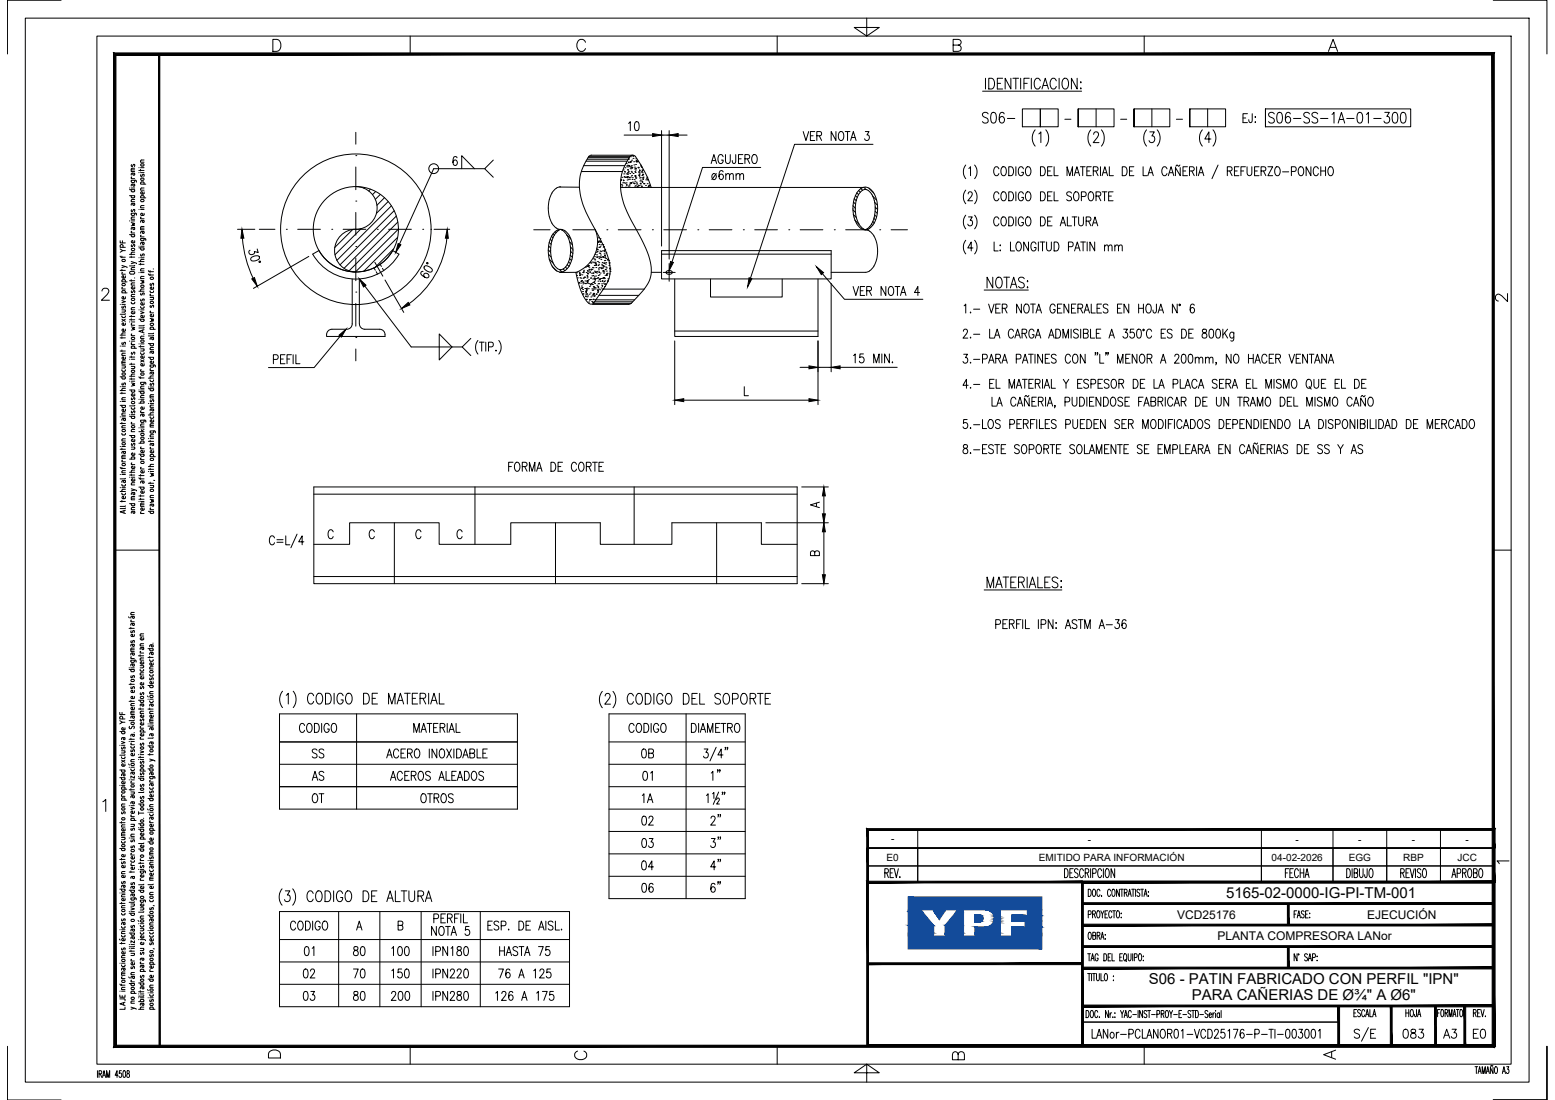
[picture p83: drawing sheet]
<svg xmlns="http://www.w3.org/2000/svg" width="420mm" height="297mm" viewBox="0 0 420 297" stroke-linecap="round" stroke-linejoin="round" font-family="sans-serif">
<defs><g id="words">
<g font-size="4.1">
<text x="331.3" y="242.6">5165-02-0000-IG-PI-TM-001</text>
<text x="310.4" y="265.8">S06 - PATIN FABRICADO CON PERFIL &quot;IPN&quot;</text>
<text x="322" y="270.2">PARA CAÑERIAS DE Ø¾&quot; A Ø6&quot;</text>
</g>
<g font-size="3.2">
<text x="318" y="248.1">VCD25176</text>
<text x="369.4" y="248.1">EJECUCIÓN</text>
<text x="329" y="253.9">PLANTA COMPRESORA LANor</text>
</g>
<g font-size="2.7">
<text x="240.7" y="227.5">-</text>
<text x="293.9" y="227.5">-</text>
<text x="350.1" y="227.5">-</text>
<text x="367" y="227.5">-</text>
<text x="381.5" y="227.5">-</text>
<text x="396" y="227.5">-</text>
<text x="239.5" y="232.4">E0</text>
<text x="280.7" y="232.4">EMITIDO PARA INFORMACIÓN</text>
<text x="343.6" y="232.4">04-02-2026</text>
<text x="364.4" y="232.4">EGG</text>
<text x="379.2" y="232.4">RBP</text>
<text x="393.8" y="232.4">JCC</text>
</g>
</g></defs>
<!-- layer: PI-Caneria-Existente -->
<g fill="none" stroke="#000" stroke-width=".27">
<path d="M96.1 50.4a5.8 5.8 0 0 1 5.8 5.8 5.8 5.8 0 0 1-5.8 5.7M96.7 50.4h.1M98.5 50.6l-.2 .2M100.1 51.1l-.5 .5M101.5 51.7l-.9 .9M102.8 52.5l-1.4 1.3M103.9 53.4l-2.1 2M104.9 54.4l-3.2 3.2M105.7 55.6l-14.7 14.7M106.5 56.9l-14.6 14.6M107.1 58.3l-14.1 14.2M107.5 60l-13.2 13.1"/>
<path d="M149.1 52.1a8.8 8.8 0 0 0 0 8.2M151.2 50.5l5.4 .1M151.5 50.4a2.93 2.93 0 0 0-2.4 1.7M157.1 46.3h11.1M157.7 44.7h11.1M158.3 43.5h11.1M158.6 43h11.2M158.9 42.6h11.1M159.1 42.3h11.1M159.8 41.9h11.1M159.8 41.9l-.4 .1a13.3 13.3 0 0 0-1.6 14l2.3 4.7a31.5 31.5 0 0 1 4.7 10.8 8.7 8.7 0 0 1-2.5 7.6l-1.9 2.8a1.3 1.3 0 0 1-2-.7 18.6 18.6 0 0 1-2.8-7.6M167.7 50.6h65.5"/>
<path d="M167.7 48.7h.1M167.7 48.5h.1M167.9 49.8h.1M168 50.5h.1M168 47.9h.1M168 50.2h.1M168.2 49.4h.1M168.4 45.9h.1M168.4 48.6l.1 .2zM168.5 47h.1M168.6 49.3h.1M168.6 47.7h.1"/>
<path d="M168.6 47.8h.1M168.7 46.3h.1M168.8 46.5h.1M168.9 49.5h.1M168.9 45.3h.1M169 47.9h.1M169 50.5h.1M169.2 47h.1M169.2 49.4h.1M169.2 44.1h.1M169.2 49.9h.2v.1zM169.3 44.8h.1"/>
<path d="M169.4 47.8l.3-.1-.1 .3zM169.4 47.9l.2 .1zM169.4 48.6h.1M169.5 44.6h.1M169.5 46.6h.1M169.5 45.1h.1M169.6 45.8h.2v.2zM169.6 46.9l.2 .1-.1 .1zM169.7 47.7h.1M169.7 46.5h.1M169.7 50.3h.1M169.8 48.4h.1"/>
<path d="M169.8 46.3h.1M169.8 43.8l.1 .1zM169.8 42.8l.1 .2-.1-.1M169.8 44.7h.3v.2zM169.9 47.9h.1M170 50.2h.1M170 49.9h.1M170.1 47.9h.1M170.1 48.4h.1M170.1 42.4a14.1 14.1 0 0 0-.7 14.8l1.8 3.6a30.9 30.9 0 0 1 4.7 10.8 8.2 8.2 0 0 1-2.7 7.5l-2.7 2.8M170.1 49.4h.1M170.2 43.8h.1"/>
<path d="M170.2 46.9h.1M170.2 45.4h.1M170.3 43.6h.1M170.3 43.8h.1M170.3 44.9h.1M170.3 42.3h.1M170.3 49.6h.1M170.4 45.6h.1M170.4 49.3h.1M170.5 45.1h.1M170.5 47.8h.1M170.5 43.5h.1"/>
<path d="M170.5 49.3l.2 .1-.1 .1zM170.5 46.3h.1M170.6 44.8h.1M170.6 47.4h.1M170.7 46.5h.1M170.7 43.3h.1M170.7 45.2l.2 .1-.1 .1zM170.8 48.5h.1M170.8 45.2h.1M170.9 48h.1M170.9 49.2h.1M171 42h.1"/>
<path d="M171 42.2h.1M171 42.8h.1M171 46.8h.1M171.1 49.5h.1M171.2 43.7h.1M171.3 44.5h.1M171.3 48.5h.1M171.4 49.5h.2l-.1 .1zM171.4 45.1h.1M171.4 45.6h.1M171.5 50.5h.1M171.5 46.3h.1"/>
<path d="M171.5 48.9h.1M171.6 47.5l.1-.1v.2zM171.6 47.4h.1M171.6 46.6h.1M171.6 50.2h.1M171.6 47.6l.2 .1-.1 .1zM171.7 45.9h.1M171.7 44.4h.1M171.7 45.5l.2-.1v.2zM171.7 48.1h.1M171.7 42.3a28.7 28.7 0 0 1 4.2 8.3M171.7 42.3a.96 .96 0 0 0-1.6 .1"/>
<path d="M171.8 42.9h.1M171.8 48h.1M171.9 43.5l.1 .1v.1zM171.9 49.2h.1M171.9 43.4h.2v.1zM172 49.9h.1M172 49.5h.1M172.1 50.4h.3v.2zM172.2 43.7h.1M172.2 43.5h.1M172.4 45.2h.1M172.4 45.3h.1"/>
<path d="M172.5 45.3h.1M172.6 46.6h.1M172.6 46.4h.1M172.6 50l.1 .1-.1 .1zM172.6 47.4h.3l-.1 .2zM172.6 47.1h.1M172.7 47h.1M172.8 48.1h.1M172.8 45.9l.2 .1-.1 .1zM172.9 48.9h.1M173 49.5h.1M173 50h.1"/>
<path d="M173 48h.1M173 48.6h.1M173.1 44.6h.1M173.1 46.5h.1M173.2 45h.1M173.3 50.4h.1M173.3 45.2h.1M173.3 50.3h.1M173.4 48.9h.1M173.4 46.3h.1M173.4 47.4h.1M173.5 45.9h.1"/>
<path d="M173.5 46.6h.1M173.5 49.1l.2 .2zM173.5 46h.1M173.7 47.9h.1M173.7 47.1h.1M173.7 47.1h.2l-.1 .1zM173.7 48.1h.1M173.7 48.3l.2 .1-.1 .1zM173.8 47.8h.1M173.9 49.6h.1M174 49.6h.1M174.4 50.1h.1"/>
<path d="M174.5 48.6h.1M174.6 48.1h.1M174.8 47.9h.1M174.9 49.6h.1M174.9 48.6h.1M174.9 48.5h.1M175.1 50.4h.1M175.2 50.2h.1M175.4 50h.2v.3zM175.9 50.6h.1M232 52.5a1.78 1.78 0 0 1 2.9-.8 7.9 7.9 0 0 1-.3 9.9l-.8 .4M232 52.6a8.8 8.8 0 0 0 .1 7.9"/>
<path d="M232.1 51.4a2.29 2.29 0 0 1 3.8 .5 8.2 8.2 0 0 1-.7 9.5 2.38 2.38 0 0 1-3.8-1 8.5 8.5 0 0 1 .7-9zM95.3 62l-4.9 4.9M96.1 61.9a5.8 5.8 0 0 0-5.7 5.8 5.8 5.8 0 0 0 5.7 5.7M97.6 61.7l-7.1 7.1M106.3 67.2l-4.9 4.9M107.4 64.1l-9.1 9.1M107.7 61.9l-11.6 11.5M148.1 67.5l.7 .6M148.2 68.7l.7 .7M148.2 66.4l.6 .6M148.4 65.5l.5 .5M148.7 64.6l.4 .5"/>
<path d="M149 63.8l.4 .4M149 69.9a3.1 3.1 0 0 0 2.8 2.9l.8-.5 .7-.9M149.1 60.3a3.1 3.1 0 0 0 2.4 1.7M149.1 71.8a2.47 2.47 0 0 0 3.5 1.3M149.1 63.6l-.7 1.8-.2 1.4 .2 3.2M149.2 72l1.3 1.2M149.5 71.1l-1.1-1.1 .7 1.8M149.5 63.1l.3 .4M149.8 63.5a9.1 9.1 0 0 0-.8 6.4M150 62.6l.3 .2M150.3 62.3l-1.2 1.3M150.7 62.1l.2 .2"/>
<path d="M151.2 72.8l.6 .6M151.4 62l-1 .7-.6 .8M151.5 61.9l-1.2 .4M151.5 61.9l1.1 .4M151.5 62a6.7 6.7 0 0 1 2.6 7l-.2 .9M151.7 62l.1 .1M152.2 72.6l.4 .5M152.7 62.3l1.1 1.3M152.8 72.1l.4 .5M153.1 63.4l1.2 1.2M153.3 71.5l.4 .4M153.6 70.7l.5 .5"/>
<path d="M153.8 63.6l.6 1.4 .4 1.8-.3 3.2M153.8 71.8l-1.1 1.3M153.9 65.3l.8 .8M154.1 68.9l.5 .6M154.1 66.7l.7 .7M154.2 67.8l.6 .7M154.4 70.4l-.5-.5-.6 1.5M154.5 70l-.7 1.8M155.8 73.7h.1M155.8 74.4h.1M156 75h.1M156.4 76.3h.2v.1z"/>
<path d="M156.5 73.5h.1M156.6 73.7l.1 .1v.1zM156.6 74.3l.2-.1v.2zM156.6 74.4h.1M156.7 75h.1M156.8 74h.1M156.9 76.4h.1M156.9 75.1h.1M156.9 76h.1M157 75.8h.1M157.1 77.9h.1M157.1 77.2h.1"/>
<path d="M157.2 75.7h.1M157.2 77.7h.1M157.2 74.2h.1M157.3 77.6h.1M157.4 78.7h.1M157.4 73.6h.1M157.4 78.2h.1M157.5 76.7h.1M157.5 79.3h.1M157.5 76.1l.1 .2zM157.5 79.4h.1M157.5 75.1h.1"/>
<path d="M157.6 73.6h.1M157.6 75h.1M157.6 73.3h.1M157.7 73h.1M157.8 76.5h.1M157.9 74.8h.1M157.9 74.9h.1M158 77.9h.1M158.1 75.9h.1M158.1 76.6h.1M158.2 72.1h.1M158.2 76.6h.1"/>
<path d="M158.2 80h.2v.1zM158.2 78.8h.3l-.1 .2zM158.2 79.4h.1M158.4 73.6h.1M158.4 78.4h.1M158.4 77.9l.1 .2zM158.4 78.5l.2 .1-.1 .1zM158.5 78.3h.1M158.5 79.3h.1M158.5 79.4h.1M158.6 72h.1M158.6 77.8h.1"/>
<path d="M158.6 75.9l.1 .2zM158.6 75.1h.1M158.6 76.3h.1M158.6 74.4l.1 .2zM158.7 75.8l.2-.1v.3zM158.7 73h.1M158.7 74.8h.1M158.7 73.9l.2-.1v.2zM158.7 73.3h.1M158.8 76.5h.1M158.8 79.9h.1M158.8 73.8h.1"/>
<path d="M158.8 71.8h.1M158.9 71.8h.2v.2zM159 78h.1M159 75.5h.1M159 71.7h.1M159.1 72.2h.1M159.2 72.7h.2v.3zM159.2 79.4h.1M159.2 76.6h.1M159.3 77.3h.1M159.3 73.6h.1M159.3 73.4h.1"/>
<path d="M159.4 70.9h.1M159.5 79.1h.1M159.5 75.1h.1M159.5 76.8l.2 .1-.1 .1zM159.6 75.1h.1M159.7 71.1h.1M159.7 72.7h.1M159.7 76.5h.1M159.8 72.7l.1 .2zM159.8 73.8h.1M159.9 70.8h.1M159.9 76.7h.1"/>
<path d="M159.9 78h.1M159.9 74.5h.1M159.9 79.9h.1M160 72.7h.1M160 78.4h.1M160.1 72.2h.1M160.1 76.8h.1M160.1 79.5h.1M160.1 75.3h.1M160.1 76.3h.1M160.2 78.4h.1M160.2 73.8h.1"/>
<path d="M160.2 74.4h.1M160.3 73.7h.1M160.3 72.3h.1M160.3 77.4h.1M160.3 69.9h.1M160.3 70.8h.1M160.3 79.3h.1M160.3 79.6h.2v.1zM160.4 78.1h.1M160.4 77.8h.1M160.4 76.2h.1M160.5 75.1h.1"/>
<path d="M160.5 71h.1M160.5 79.2h.1l-.1 .2zM160.5 74.7h.1M160.5 76h.1M160.5 77.6l.2-.1v.2zM160.5 71.7h.1M160.6 73.2h.1M160.6 69.3h.1M160.6 79.9h.1M160.6 71.7h.1M160.7 76.6h.1M160.7 70h.1"/>
<path d="M160.7 75.1l.2 .1-.1 .1zM160.7 70.2h.1M160.7 75.5h.2v.2zM160.8 68.7h.1M160.8 73.5h.1M160.8 77.7h.1M160.8 70.8h.1M160.8 78h.1M160.8 62a8.8 8.8 0 0 1-5.1 11.5l-4.5 .1M160.9 73.5h.2l-.1 .1zM160.9 71l.1 .2zM160.9 74.5h.1"/>
<path d="M160.9 71.6h.1M161 72.2h.1M161 75.2h.1M161.1 79.5h.1M161.1 71.4l.1 .2zM161.1 79.3h.1M161.1 68.1h.1M161.2 73.7h.1M161.2 68.8h.1M161.2 73.3h.1M161.2 69.4h.2v.1zM161.3 77h.1"/>
<path d="M161.3 67h.1M161.3 67v.1M161.4 67.9h.1M161.4 67.4l.2-.1v.2zM161.4 75.2h.1M161.4 78.1h.1M161.4 70.6h.1M161.4 78.9h.1M161.4 78.4h.3v.2zM161.5 78.8h.1M161.5 77.4h.1M161.5 65.1h.1"/>
<path d="M161.5 75h.1M161.5 69.4h.1M161.6 75.9h.1M161.6 71.7h.1M161.6 65.3h.2v.2zM161.6 76.6h.1M161.6 77.5h.2l-.1 .2zM161.6 64.2h.1M161.6 74.4h.1M161.7 72.4h.1M161.7 72.9h.1M161.8 65.3h.1"/>
<path d="M161.8 71.4h.1M161.8 70.9h.1M161.8 66.8h.1M161.8 78.1h.1M161.8 76.6h.1M161.8 69.8h.1M161.8 73.4l.2 .1-.1 .1zM161.8 79.8h10.8M161.9 66h.1M161.9 68.3h.1M161.9 65h.1M161.9 74.2h.1"/>
<path d="M161.9 75.4h.3l-.1 .2zM161.9 72.3h.1M161.9 66.8h.1M162 65.3h.1M162.1 75.3h.1M162.1 69.3v.2zM162.1 68.4h.1M162.1 78.3h.1M162.1 67.8h.1M162.1 66.5h.1M162.1 64.5h.1M162.2 73.7h.1"/>
<path d="M162.2 76h.1M162.2 68.9h.1M162.3 65.2l.2 .1-.2 .2zM162.3 68h.1M162.3 69.6h.1M162.3 70.1h.1M162.4 75.2h.1M162.4 72.4l.2-.1v.3zM162.4 77.8h.1M162.4 66.1h.1M162.5 69.4h.1M162.5 76.7h.1"/>
<path d="M162.6 71.4h.1M162.6 71.8h.1M162.6 77.2l.2-.1v.2zM162.7 67.8h.1M162.7 70.9h.1M162.7 72.4h.1M162.8 78.1h.1M162.8 75.8h.1l-.1 .2zM162.8 73.2h.1M162.8 75.1h.2v.2zM162.9 69.3h.2v.3zM162.9 66h.1"/>
<path d="M162.9 72.3h.1M162.9 73.4h.1M163 78h.1M163 69.4h.1M163 71.7l.1 .1-.1 .1zM163 66.7h.1M163 73.1h.2v.1zM163 74.9h.1M163 76.5h.1M163 78.1h11.1M163.1 66.6h.1M163.1 73.8h.1"/>
<path d="M163.1 74.9h.1M163.2 73.4h.1M163.2 76h.1M163.2 71.1l.2-.1-.1 .2zM163.2 75.1h.1M163.2 67.6l.1 .2zM163.2 68.5h.1M163.2 71.9h.1M163.2 68h.1M163.3 76.7h.1M163.3 71.1h.1M163.3 70.4h.1"/>
<path d="M163.3 75.2h.1M163.3 69.6h.1M163.3 68.9h.1M163.3 77.4h.1M163.4 69l.1 .2zM163.4 67.4h.1M163.4 75.8h.1M163.4 69.4h.1M163.4 70.3h.1M163.5 74.3h.1M163.5 76.7h.1M163.5 72.8h.1"/>
<path d="M163.5 72.7h.1M163.6 71.3h.1M163.7 70.9h.1M163.7 69.8h.1M163.7 72.1h.1M163.7 68.3h.1M163.8 72.4h.1M163.8 73.2h.1M163.8 74.4h.1M163.9 74.1l.2 .1-.1 .1zM163.9 73.9h.1M164 73.8h.1"/>
<path d="M164.1 76h.1M164.1 70l.2 .1-.1 .1zM164.1 75.7h.1M164.3 75.3h.1M164.3 70h.1M164.5 70.4h.1M164.5 71.7h.1M164.6 71.1h.1M164.6 71h.1M164.6 74h.1M164.7 72.5h.1M164.8 72.4h.1"/>
<path d="M164.8 72.9h.1M164.8 73.3h.1M176 73.5h2.8M232.1 60.5l.9 1.1 .7 .4M233.8 62a4.4 4.4 0 0 1 3.2 4.4v2.8l-.9 2.6M236.1 71.8a3.1 3.1 0 0 1-2.3 1.7h-9.2M158.4 80.8h.1M158.6 80.2h.1M159 81.6h.1M159.3 80.9h.2l-.1 .2zM159.4 80.9h.1M159.6 80.2h.1"/>
<path d="M159.7 80.9h.1M159.9 81.4h.1M160.2 81.6h.1v.2zM160.3 80.8h.1M160.3 80.9h.1M160.4 81.9h10.1M160.5 80h.1M160.6 81.5h10.3M160.8 80.9h.1M161 81h10.4M170.5 81.9l-.6 .3h-9.8"/>
<circle cx="96.1" cy="61.9" r="11.5"/>
<circle cx="96.1" cy="61.9" r="20.3"/>
</g>
<!-- layer: GE-Ejes -->
<g fill="none" stroke="#000" stroke-width=".27">
<path d="M96.1 35.7v3.2M96.1 42h.1M96.1 54.3h.1M96.1 45.1v6.1M96.1 57.4v6.1M70.1 61.9h4.2M77.4 61.9h.1M80.4 61.9h6.2M89.6 61.9h.1M92.7 61.9h6.1M96.1 66.6h.1M96.1 78.9h.1"/>
<path d="M96.1 69.7v6.1M101.3 70.8l2.1 3.8M101.9 61.9h.1M105 61.9h6.1M114.2 61.9h.1M117.3 61.9h4.2M144.2 62h4.4M151.7 62h.1M154.8 62h6.1M164 62h.1M167 62h6.2M176.3 62h.1"/>
<path d="M179.2 73.6h3.2M179.3 62h6.2M180.8 71.2v4.8M188.6 62h.1M191.6 62h6.2M200.9 62h.1M203.9 62h6.2M213.1 62h.1M216.2 62h6.1M225.4 62h.1M228.5 62h6.1M237.7 62h.1"/>
<path d="M240.8 62h4.4M96.1 91.2h.1M96.1 81.9v6.2M96.1 94.2v3.2"/>
</g>
<!-- layer: GE-Hatch -->
<g fill="none" stroke="#000" stroke-width=".27">
<path d="M230.4 56.6l.7 .7M230.5 55.5l.6 .7M230.5 57.9l.8 .8M230.6 54.5l.5 .6M230.8 53.6l.5 .6M230.9 59.4l1.2 1.2M231.1 52.8l.5 .5M231.5 52.1l.5 .4M232 51.4l.5 .5M232.6 50.9l.5 .5M233.4 50.6l.6 .6M234.8 50.8l1.2 1.3"/>
<path d="M235.8 52.9l1 1.1M235.8 59.8l.4 .4M236.1 58.9l.5 .5M236.3 54.6l.7 .8M236.3 58l.5 .5M236.4 57l.6 .6M236.4 55.9l.7 .6M233.5 61.9l.1 .1M234.4 61.7l.1 .2M235 61.2l.2 .2M235.4 60.5l.4 .4"/>
</g>
<!-- layer: ST-04 -->
<g fill="none" stroke="#000" stroke-width=".27">
<path d="M86.1 67.7l-1.6 .9a13.5 13.5 0 0 0 23.3 0l-1.7-.9M86.2 67.6a11.5 11.5 0 0 0 19.9 0M95.2 75.3v12.2a1.45 1.45 0 0 1-1.5 1.4h-4a1.55 1.55 0 0 0-1.5 2h15.8a1.55 1.55 0 0 0-1.4-2M97.1 75.3v12.2M101 72.4l.4 .6M101.6 73.4l.4 .6M102.7 71.4l.4 .6M103.3 72.5l.4 .6M178.8 67.7h45.8v7.6h-45.8zM178.8 68.6h45.8M182.3 75.4v15.5h38.7v-15.5M192 75.4v4.8h19.3v-4.8"/>
<path d="M97.1 87.5a1.45 1.45 0 0 0 1.5 1.4h4M182.3 89.4h38.7M84.8 131.5h130.6v26.1h-130.6zM84.8 133.4h130.6M128.3 131.5v15.5M171.3 131.5v15.5M84.8 147h9.7v-5.8h24.2v5.8h19.3v-5.8h24.2v5.8h19.3v-5.8h24.2v5.8h9.7M84.8 155.7h130.6M106.6 141.2v16.4M150.1 141.2v16.4M193.6 141.2v16.4"/>
</g>
<!-- layer: GE-Cotas -->
<g fill="none" stroke="#000" stroke-width=".27">
<path d="M168.6 36.5h7.7M169.8 33.3l.5-.4v2.4M171.7 33l.4-.1a1.58 1.58 0 0 1 0 2.4h-.1a1.8 1.8 0 0 1-.3-2.3zM178.8 35.3v31.1M178.8 36.5h2M180.8 35.3v34.7M183.2 36.5h2.5M217 35.5l.8 2.4 .7-2.4M219 36.7h.7M220.2 35.5h-1.2v2.4h1.2M220.7 36.7l1.1-.2 .2-.3-.2-.6-1.1-.1v2.4M221.4 36.7l.6 1.2"/>
<path d="M225.9 35.5v2.4l-1.3-2.4v2.4M226.9 35.6l.2-.1a1.3 1.3 0 0 1 1 1 1.3 1.3 0 0 1-.5 1.3l-.2 .1a1.32 1.32 0 0 1-1-.9 1.32 1.32 0 0 1 .5-1.4zM228.4 35.5h1.3M229 35.5v2.4M229.8 37.9l.8-2.4 .7 2.4M230.1 37.1h.9M233.8 35.5h1l-.5 .9a.71 .71 0 0 1 .5 1.1 .71 .71 0 0 1-1.2 0M235.9 39h-21.2l-11.9 36.1M123.5 42.6a.52 .52 0 0 0-.8-.2l-.2 .3a1.56 1.56 0 0 0 .4 2 .71 .71 0 0 0 .7-.9 .71 .71 0 0 0-.9-.5l-.3 .6M124.8 45.6v-3.6l3.4 3.6M131 45.6h-13.8l-9.3 20.3M133.3 43.2l-2.3 2.4 2.3 2.3"/>
<path d="M192.2 44.2l.7-2.5 .7 2.5M192.4 43.4h1M192.6 47a.79 .79 0 0 1 1 .5 .79 .79 0 0 1-.5 1 .83 .83 0 0 1-.8-.6 .83 .83 0 0 1 .3-.9zM193.5 46.9l-1.2 1.6M195.4 42.3a.65 .65 0 0 0-1-.4 1.61 1.61 0 0 0 .1 2.3 .72 .72 0 0 0 .9-1h-.5M195.4 46.4l-.1-.2-.5-.1a1.43 1.43 0 0 0 .1 2.4 .69 .69 0 0 0 .6-1 .69 .69 0 0 0-1.1-.2l-.1 .4M196 41.7v1.8a.65 .65 0 0 0 .7 .7 .65 .65 0 0 0 .6-.7v-1.8M196.1 47.3l.5-.4 .4 .1 .1 1.5M196.1 46.9v1.6M197.1 47.3l.5-.4 .5 .1v1.5M198.8 41.7v1.9l-.2 .5h-.5l-.2-.7M198.9 47.3l.4-.4 .5 .1 .1 1.5"/>
<path d="M198.9 46.9v1.6M199.5 42.9h.8M199.9 47.3l.5-.4 .4 .1 .1 1.5M200.7 41.7h-1.2v2.5h1.2M201.3 42.9l1.1-.1 .2-.4-.2-.5-1.1-.2v2.5M201.9 42.9l.7 1.3M203.5 41.9l.2-.2a1.31 1.31 0 0 1 1 1 1.31 1.31 0 0 1-.5 1.4l-.2 .1a1.32 1.32 0 0 1-1-1 1.32 1.32 0 0 1 .5-1.3zM205.5 45.2h-15.7l-8.2 25.5M64.2 61.9h4.7M65.5 64.3a30.7 30.7 0 0 0 2.9 10.8M67.8 69.7l.8-.5a1.04 1.04 0 0 1 1.5 .3 1.39 1.39 0 0 1-1.8 1l-.5-.3zM69.5 67.2l.3 1-1.1-.3a.71 .71 0 0 1-.9 .9 .71 .71 0 0 1-.2-1.2"/>
<path d="M70 70.6l.3-.1 .1 .3h-.3zM83.4 69.2l-14.9 8.7M98.6 77.2l12.5 16.5h13.8M104 75.6l5.1 8.8M114.3 73.3h-.3l-.3 .3a1.44 1.44 0 0 0 2.2 1.1 .71 .71 0 0 0-.5-.9 .71 .71 0 0 0-.9 .6l.4 .5M114.7 71.9a1.6 1.6 0 0 1 2.1 1.2l-.1 .2a1.6 1.6 0 0 1-2.1-1.2zM115.3 71l.2-.1 .1 .3h-.2zM120.7 64.3a24.7 24.7 0 0 1-10.2 17.7M222.2 73.9l6 6.9h21.2M224.6 76.5v23.9M230.5 77.4l.7 2.4 .8-2.4M232.5 78.5h.7"/>
<path d="M233.6 77.4h-1.1v2.4h1.1M234.2 78.5l1.1-.1 .2-.4-.2-.5-1.1-.1v2.4M234.8 78.5l.7 1.3M239.4 77.4v2.4l-1.3-2.4v2.4M240.4 77.5l.2-.1a1.3 1.3 0 0 1 1 .9 1.3 1.3 0 0 1-.5 1.4l-.2 .1a1.32 1.32 0 0 1-1-1 1.32 1.32 0 0 1 .5-1.3zM241.9 77.4h1.2M242.5 77.4v2.4M243.3 79.8l.8-2.4 .7 2.4M243.6 79h.9M248.5 79h-1.4l.9-1.6v2.4M73.9 97.1h.8l.5-.5a.65 .65 0 0 0-.5-.8h-.8v2.4M75.8 97h.7"/>
<path d="M77 95.8h-1.2v2.4h1.2M77.6 97h.7M78.7 95.8h-1.1v2.4M79.2 95.8v2.4M79.9 95.8v2.4h1.1M91.9 90.8l-7 8.5h-12.4M118.7 90.2l3.4 3.5-3.4 3.5zM127.2 91.4l-2.3 2.3 2.3 2.3M129.1 91.9a2.95 2.95 0 0 0 0 3.7M129.5 92.4h1.3M130.2 92.4v2.4M131.3 92.4v2.4"/>
<path d="M132 93.7h.8a.66 .66 0 0 0 .5-.7 .66 .66 0 0 0-.5-.6h-.8v2.4M134 94.6v.2zM134.8 91.9a2.95 2.95 0 0 1 0 3.7M182.3 92.1v17.2M216.2 99.2h2.4M221 92.1v17.2M221 99.2h3.6M227 99.2h15.4M230.6 96l.5-.4v2.4M233.3 95.6h-.9l-.1 1a.74 .74 0 0 1 1 .1 .74 .74 0 0 1 0 1 .74 .74 0 0 1-1 .1l-.1-.3M236.1 98v-2.4l.7 2.4 .7-2.4v2.4M238.3 95.6v2.4"/>
<path d="M240.3 95.6v2.4l-1.3-2.4v2.4M241.1 97.8v.2zM184.7 108.1h33.9M201.1 104.4v2.5h1.1M216.6 131.5h7.2M220.6 135.9v.9M221.4 135.6l-2.4 .7 2.4 .8M222.6 133.9v4.9M206.9 141.2h16.9M216.6 157.6h7.2M220.1 149.2l.5-.5 .6 .2 .2 .3v.8h-2.4l.1-1.1 .4-.2 .5 .2 .1 1.1M222.6 143.6v11.6"/>
<circle cx="117.2" cy="45.5" r="1.32"/>
</g>
<g fill="#000" stroke="#000" stroke-width=".27">
<path d="M176.3 36.1l2.5 .4-2.5 .4zM180.8 36.5l2.4-.4v.8zM65.4 61.9l.5 2.4h-.8zM68 75.3l.7-.3 .8 2.3zM97.1 75.3l1.8 1.7-.7 .5zM107.6 65.8l.7 .3-1.4 2zM120.8 61.9l.3 2.5-.8-.1zM181.2 70.6l.7 .3-1.1 2.2zM202.4 75l.8 .3-1.2 2.1zM220.6 72.1l1.9 1.5-.6 .6zM91.6 90.5l1.9-1.6-1.3 2.1zM108.5 83.3l1.8-1.6 .4 .6z"/>
<path d="M218.6 98.8l2.4 .4-2.4 .4zM224.6 99.2l2.4-.4v.8zM182.3 108.1l2.4-.4v.8zM218.6 107.7l2.4 .4-2.4 .4zM222.6 131.5l.4 2.4h-.8zM222.2 138.8h.8l-.4 2.4zM222.6 141.2l.4 2.4h-.8zM222.2 155.2h.8l-.4 2.4z"/>
</g>
<!-- layer: GE-Textos-02 -->
<g fill="none" stroke="#000" stroke-width=".27">
<path d="M267 30.8a.77 .77 0 0 0-1-.5 .77 .77 0 0 0-.4 1l1 .6a.72 .72 0 0 1 .4 .7 .72 .72 0 0 1-.6 .6l-.7-.1-.2-.3M268 30.5l.5-.2a1.37 1.37 0 0 1 .7 1.7l-.3 1.1-.6 .1a1.4 1.4 0 0 1-.6-1.6zM271.3 30.8l-.1-.3-.5-.2a1.81 1.81 0 0 0-.6 2.5 .65 .65 0 0 0 .6 .4 .65 .65 0 0 0 .6-.4 .83 .83 0 0 0 0-1 .83 .83 0 0 0-1-.2l-.3 .7M272.2 32h2M279.7 35.1a3.4 3.4 0 0 0 0 4.4M280.7 36.2l.5-.6v2.9M282.6 35.1a3.5 3.5 0 0 1 0 4.4M294.7 35.1a3.5 3.5 0 0 0 0 4.4M295.5 36.3l.2-.6 .7-.1 .3 .3 .1 .5-1.4 2.1h1.5M297.6 35.1a3.5 3.5 0 0 1 0 4.4M309.8 35.1a3.5 3.5 0 0 0 0 4.4M310.7 35.6h1.2l-.7 1.1a.85 .85 0 0 1 .7 1.3 .85 .85 0 0 1-1.4 0"/>
<path d="M312.7 35.1a3.4 3.4 0 0 1 0 4.4M324.9 35.1a3.5 3.5 0 0 0 0 4.4M327.2 37.5h-1.7l1.1-1.9v2.9M327.7 35.1a3.4 3.4 0 0 1 0 4.4M335.9 31.9h.7M337.1 30.7h-1.2v2.4h1.2M338.3 30.7v2.2l-.3 .2-.4-.1-.2-.7M339.2 31.5v.2zM339.2 32.9v.2zM344.3 30.8a.77 .77 0 0 0-1-.5 .77 .77 0 0 0-.4 1l1 .6a.72 .72 0 0 1 .4 .7 .72 .72 0 0 1-.5 .6l-.8-.1-.2-.3M345.3 30.5l.6-.2a1.4 1.4 0 0 1 .6 1.7l-.3 1.1-.5 .1a1.37 1.37 0 0 1-.7-1.6zM348.6 30.8a.6 .6 0 0 0-1-.3 2.65 2.65 0 0 0 0 2.6 .66 .66 0 0 0 1-.3 .83 .83 0 0 0 0-1 .83 .83 0 0 0-1-.2l-.3 .7"/>
<path d="M349.5 32h2M353.8 30.8a.77 .77 0 0 0-1-.5 .77 .77 0 0 0-.4 1l1 .6a.72 .72 0 0 1 .4 .7 .72 .72 0 0 1-.5 .6l-.8-.1-.2-.3M356 30.8a.77 .77 0 0 0-.9-.5 .77 .77 0 0 0-.5 1l1.2 .7a.72 .72 0 0 1 .2 .7 .72 .72 0 0 1-.5 .5l-.8-.1-.2-.3M356.8 32h2M359.9 30.9l.5-.6v2.9M361.6 33.2l.9-2.9 .8 2.9M361.9 32.3h1.1M363.9 32h2M367 30.5l.5-.2a2.16 2.16 0 0 1 .4 2.8l-.6 .1a1.4 1.4 0 0 1-.7-1.6zM369.2 30.9l.5-.6v2.9M371.2 32h2M374.2 30.3h1.2l-.7 1.1a.86 .86 0 0 1 .8 1.3 .86 .86 0 0 1-1.5 0"/>
<path d="M376.5 30.5l.5-.2a1.4 1.4 0 0 1 .7 1.7l-.3 1.1-.6 .1a1.37 1.37 0 0 1-.6-1.6zM378.7 30.5l.5-.2a1.37 1.37 0 0 1 .7 1.7l-.3 1.1-.6 .1a1.4 1.4 0 0 1-.6-1.6zM260.9 44.6a2.95 2.95 0 0 0 0 3.6M260.9 51.3a2.95 2.95 0 0 0 0 3.7M260.9 58.1a2.95 2.95 0 0 0 0 3.7M261.6 52.4l.4-.6 .5 .1 .2 .4-.3 .8-.9 1.1h1.3M261.7 58.6h1l-.6 .9a.72 .72 0 0 1 .6 1.1 .72 .72 0 0 1-1.2-.1M261.8 45.5l.4-.5v2.4M263.3 44.6a2.88 2.88 0 0 1 0 3.6M263.3 51.3a2.88 2.88 0 0 1 0 3.7M263.3 58.1a2.88 2.88 0 0 1 0 3.7M269.9 45.6a.66 .66 0 0 0-1-.5 1.6 1.6 0 0 0 .1 2.3 .7 .7 0 0 0 .9-.5"/>
<path d="M269.9 52.4a.66 .66 0 0 0-1-.5 1.6 1.6 0 0 0 .1 2.3 .7 .7 0 0 0 .9-.6M269.9 59.1a.66 .66 0 0 0-1-.4 1.6 1.6 0 0 0 .1 2.3 .7 .7 0 0 0 .9-.6M270.8 45.1l.2-.1a1.32 1.32 0 0 1 1 1 1.32 1.32 0 0 1-.5 1.3l-.1 .1a1.32 1.32 0 0 1-1-.9 1.32 1.32 0 0 1 .4-1.4zM270.8 51.9l.2-.1a1.32 1.32 0 0 1 1 1 1.32 1.32 0 0 1-.5 1.3l-.1 .1a1.32 1.32 0 0 1-1-1 1.32 1.32 0 0 1 .4-1.3zM270.8 58.7l.2-.1a1.32 1.32 0 0 1 1 1 1.32 1.32 0 0 1-.5 1.3l-.1 .1a1.32 1.32 0 0 1-1-1 1.32 1.32 0 0 1 .4-1.3zM272.6 45a1.27 1.27 0 0 1 1.2 .7 1.27 1.27 0 0 1-.1 1.4l-.5 .3h-.6zM272.6 51.8a1.27 1.27 0 0 1 1.2 .7 1.27 1.27 0 0 1-.1 1.4l-.5 .3h-.6zM272.6 58.6a1.27 1.27 0 0 1 1.2 .6 1.27 1.27 0 0 1-.1 1.4l-.5 .4h-.6zM274.5 45v2.4M274.5 51.8v2.4M274.5 58.6v2.4M276.5 45.6a.71 .71 0 0 0-.8-.6 .71 .71 0 0 0-.6 .9v.6a.72 .72 0 0 0 .7 1 .72 .72 0 0 0 .7-1h-.4"/>
<path d="M276.5 52.4a.71 .71 0 0 0-.8-.6 .71 .71 0 0 0-.6 .9v.6a.72 .72 0 0 0 .7 .9 .72 .72 0 0 0 .7-.9h-.4M276.5 59.1a.71 .71 0 0 0-.8-.5 .71 .71 0 0 0-.6 .9v.6a.72 .72 0 0 0 .7 .9 .72 .72 0 0 0 .7-.9h-.4M277.4 45.1l.2-.1a1.32 1.32 0 0 1 1 1 1.32 1.32 0 0 1-.4 1.3l-.2 .1a1.31 1.31 0 0 1-1-.9 1.31 1.31 0 0 1 .4-1.4zM277.4 51.9l.2-.1a1.32 1.32 0 0 1 1 1 1.32 1.32 0 0 1-.4 1.3l-.2 .1a1.31 1.31 0 0 1-1-1 1.31 1.31 0 0 1 .4-1.3zM277.4 58.7l.2-.1a1.32 1.32 0 0 1 1 1 1.32 1.32 0 0 1-.4 1.3l-.2 .1a1.31 1.31 0 0 1-1-1 1.31 1.31 0 0 1 .4-1.3zM281.1 45a1.27 1.27 0 0 1 1.3 .7 1.27 1.27 0 0 1-.2 1.4l-.4 .3h-.7zM281.1 51.8a1.27 1.27 0 0 1 1.3 .7 1.27 1.27 0 0 1-.2 1.4l-.4 .3h-.7zM281.1 58.6a1.27 1.27 0 0 1 1.3 .6 1.27 1.27 0 0 1-.2 1.4l-.4 .4h-.7zM283.1 46.2h.7M283.1 52.9h.7M283.1 59.7h.7M284.3 45h-1.2v2.4h1.2"/>
<path d="M284.3 51.8h-1.2v2.4h1.2M284.3 58.6h-1.2v2.4h1.2M284.8 45v2.4h1.1M284.8 51.8v2.4h1.1M288.3 47.4v-2.4l.8 2.4 .7-2.4v2.4M288.4 58.6v2.4h1.1M289.5 52.1a.65 .65 0 0 0-.8-.3 .65 .65 0 0 0-.4 .8l1 .6a.6 .6 0 0 1 .2 .6 .6 .6 0 0 1-.4 .4l-.7-.1-.2-.2M289.7 58.6h1.3M290.3 47.4l.7-2.4 .7 2.4M290.3 58.6v2.4M290.4 51.9l.2-.1a1.32 1.32 0 0 1 1 1 1.32 1.32 0 0 1-.4 1.3l-.2 .1a1.32 1.32 0 0 1-1-1 1.32 1.32 0 0 1 .4-1.3zM290.5 46.6h.9"/>
<path d="M291.4 58.6v1.7a.65 .65 0 0 0 .7 .7 .65 .65 0 0 0 .6-.7v-1.7M291.9 45h1.3M292.2 53.1h.8a.66 .66 0 0 0 .5-.7 .66 .66 0 0 0-.5-.6h-.8v2.4M292.5 45v2.4M293.5 59.7l1.1-.1 .2-.3-.2-.6-1.1-.1v2.4M293.7 46.2h.7M294.1 59.7l.7 1.3M294.4 51.9l.2-.1a1.32 1.32 0 0 1 1 1 1.32 1.32 0 0 1-.5 1.3l-.1 .1a1.31 1.31 0 0 1-1.1-1 1.31 1.31 0 0 1 .5-1.3zM294.9 45h-1.2v2.4h1.2M295.4 46.2l1.1-.1 .2-.4-.2-.6-1.1-.1v2.4M296.1 46.2l.6 1.2M296.1 52.9l1.1-.1 .2-.3-.2-.6-1.1-.1v2.4"/>
<path d="M296.8 52.9l.6 1.3M297.3 45v2.4M297.8 47.4l.7-2.4 .8 2.4M297.8 51.8h1.3M298.1 46.6h.9M298.4 51.8v2.4M299.6 52.9h.7M299.7 45v2.4h1.1M300.8 51.8h-1.2v2.4h1.2M303.2 45a1.3 1.3 0 0 1 1.4 .8 1.3 1.3 0 0 1-.4 1.5l-1 .1zM305.2 46.2h.7M306.4 45h-1.2v2.4h1.2"/>
<path d="M308.9 45v2.4h1.1M310.2 47.4l.7-2.4 .7 2.4M310.4 46.6h.9M315.3 45.6a.66 .66 0 0 0-1-.5 1.6 1.6 0 0 0 .2 2.3 .7 .7 0 0 0 .8-.5M315.7 47.4l.7-2.4 .8 2.4M316 46.6h.9M318.8 44.6l-.3 .3-.4-.3-.4 .3M318.9 45.3v2.1l-1.3-2.1v2.1M319.6 46.2h.8M320.8 45h-1.2v2.4h1.2M321.4 46.2l1.1-.1 .2-.4-.2-.6-1.1-.1v2.4M322 46.2l.7 1.2"/>
<path d="M323.3 45v2.4M323.8 47.4l.7-2.4 .8 2.4M324.1 46.6h.9M329.1 44.6l-1.6 3.6M331.6 46.2l1.1-.1 .2-.4-.2-.6-1.1-.1v2.4M332.3 46.2l.6 1.2M333.5 46.2h.8M334.8 45h-1.3v2.4h1.3M335.3 46.2h.7M336.5 45h-1.2v2.4M337 45v1.7a.66 .66 0 0 0 .3 .7 .66 .66 0 0 0 .7-.1l.2-.6v-1.7M339 46.2h.7"/>
<path d="M340.2 45h-1.2v2.4h1.2M340.7 46.2l1.1-.1 .2-.4-.2-.6-1.1-.1v2.4M341.4 46.2l.6 1.2M342.6 45h1.3l-1.3 2.4h1.3M344.8 45.1l.2-.1a1.32 1.32 0 0 1 1 1 1.32 1.32 0 0 1-.5 1.3l-.1 .1a1.31 1.31 0 0 1-1.1-.9 1.31 1.31 0 0 1 .5-1.4zM346.5 46.4h1.7M348.9 46.3h.9a.67 .67 0 0 0 .4-.6 .67 .67 0 0 0-.4-.7h-.9v2.4M351.2 45.1l.1-.1a1.32 1.32 0 0 1 1 1 1.32 1.32 0 0 1-.4 1.3l-.2 .1a1.32 1.32 0 0 1-1-.9 1.32 1.32 0 0 1 .5-1.4zM354.2 45v2.4l-1.3-2.4v2.4M356.2 45.6a.65 .65 0 0 0-1-.5 1.62 1.62 0 0 0 .2 2.3 .67 .67 0 0 0 .8-.5M356.9 46.2h1.3M356.9 45v2.4"/>
<path d="M358.2 45v2.4M359.2 45.1l.1-.1a1.32 1.32 0 0 1 1 1 1.32 1.32 0 0 1-.4 1.3l-.2 .1a1.32 1.32 0 0 1-1-.9 1.32 1.32 0 0 1 .5-1.4zM260.9 64.9a2.95 2.95 0 0 0 0 3.7M262.9 67h-1.4l.9-1.7v2.5M263.3 64.9a2.88 2.88 0 0 1 0 3.7M268.6 65.3v2.5h1.1M270.3 66.2v.2zM270.3 67.5v.3zM273 65.3v2.5h1.1M274.9 65.5l.1-.2a1.32 1.32 0 0 1 1 1 1.32 1.32 0 0 1-.4 1.4l-.2 .1a1.32 1.32 0 0 1-1-1 1.32 1.32 0 0 1 .5-1.3zM277.9 65.3v2.5l-1.3-2.5v2.5M279.9 65.9a.71 .71 0 0 0-.8-.5 .71 .71 0 0 0-.5 .9v.5a.72 .72 0 0 0 .6 1 .72 .72 0 0 0 .7-1h-.4"/>
<path d="M280.6 65.3v2.5M281 65.3h1.3M281.7 65.3v2.5M282.8 65.3v1.8a.65 .65 0 0 0 .6 .7 .65 .65 0 0 0 .7-.7v-1.8M284.8 65.3a1.27 1.27 0 0 1 1.3 .7 1.27 1.27 0 0 1-.2 1.4l-.4 .4h-.7zM286.5 61l.7-2.4 .8 2.4M286.7 60.2h1M288.7 66.6h.8a.67 .67 0 0 0 .5-.6 .67 .67 0 0 0-.5-.7h-.8v2.5M290.3 67.8l.8-2.5 .7 2.5M290.6 67h.9M292 65.3h1.3M292.7 65.3v2.5"/>
<path d="M293.8 65.3v2.5M295.1 61l.8-2.4 .7 2.4M295.4 60.2h.9M295.8 65.3v2.5l-1.3-2.5v2.5M298.4 66.6l.5-.4 .5 .1 .1 1.5M298.4 66.2v1.6M299.5 66.6l.4-.4 .5 .1 .1 1.5M301.2 66.6l.5-.4 .4 .1 .1 1.5M301.2 66.2v1.6M302.2 66.6l.5-.4 .4 .1 .1 1.5M260.3 89.5l.4-.6h.3l.4 .4-.3 .9-.9 1.1h1.3M260.4 95.7h1l-.5 .9a.72 .72 0 0 1 .6 1.1 .72 .72 0 0 1-1.3-.1"/>
<path d="M260.5 82.6l.4-.5v2.4M262.2 91.1v.2zM262.2 84.3v.2zM262.2 97.8v.3zM263.1 90.3h1.6M263.1 83.5h1.6M263.1 97h1.6M265.5 96.9h.8a.66 .66 0 0 0 .5-.6 .66 .66 0 0 0-.5-.6h-.8v2.4M267.1 82.1l.8 2.4 .7-2.4M267.1 98.1l.8-2.4 .7 2.4M267.4 88.9v2.4h1.1M267.4 97.3h.9"/>
<path d="M268.7 91.3l.7-2.4 .8 2.4M269 90.5h.9M269 96.8l1.2-.1 .1-.4-.1-.5-1.2-.1v2.4M269 83.3h.8M269.7 96.8l.6 1.3M270.3 82.1h-1.3v2.4h1.3M270.7 98.1l.8-2.4 .7 2.4M270.8 83.3l1.1-.2 .2-.3-.2-.6-1.1-.1v2.4M271 97.3h.9M271.5 83.3l.6 1.2M273.9 89.5a.72 .72 0 0 0-.9-.6 .72 .72 0 0 0-.5 .9v.6a.72 .72 0 0 0 .5 .9 .72 .72 0 0 0 .9-.6M274.2 91.3l.8-2.4 .7 2.4"/>
<path d="M274.5 90.5h.9M274.6 96.9h.8a.67 .67 0 0 0 .5-.6 .67 .67 0 0 0-.5-.6h-.8v2.4M276 82.1v2.4l-1.3-2.4v2.4M276.2 90l1.1-.1 .1-.3-.1-.6-1.1-.1v2.4M276.2 98.1l.8-2.4 .7 2.4M276.5 97.3h.9M276.8 90l.6 1.3M277 82.2l.2-.1a1.31 1.31 0 0 1 1 1 1.31 1.31 0 0 1-.5 1.3l-.2 .1a1.32 1.32 0 0 1-1-1 1.32 1.32 0 0 1 .5-1.3zM277.9 95.7h1.3M278.4 82.1h1.3M278.6 95.7v2.4M279.1 82.1v2.4"/>
<path d="M279.4 89.5a.71 .71 0 0 0-.9-.6 .71 .71 0 0 0-.5 .9v.6a.72 .72 0 0 0 .7 .9 .72 .72 0 0 0 .7-.9h-.5M279.7 95.7v2.4M279.7 91.3l.8-2.4 .7 2.4M279.9 84.5l.8-2.4 .7 2.4M280 90.5h.9M280.2 83.7h.9M281.7 95.7v2.4l-1.3-2.4v2.4M282.4 96.8h.7M283.3 91.3l.8-2.4 .7 2.4M283.6 95.7h-1.2v2.4h1.2M283.6 90.5h.9M285.1 82.7a.72 .72 0 0 0-.9-.6 .72 .72 0 0 0-.5 .9v.6a.73 .73 0 0 0 .7 .9 .73 .73 0 0 0 .7-.9h-.5"/>
<path d="M285.3 88.9a1.3 1.3 0 0 1 1.3 .8 1.3 1.3 0 0 1-.4 1.5l-.9 .1zM285.4 96a.65 .65 0 0 0-.9-.3 .65 .65 0 0 0-.3 .8l1 .5a.66 .66 0 0 1-.1 1.1 .66 .66 0 0 1-1-.4M285.7 83.3h.8M286.9 82.1h-1.2v2.4h1.2M287.2 91.3v-2.4l.8 2.4 .7-2.4v2.4M288.8 82.1v2.4l-1.3-2.4v2.4M289.2 96.2a.65 .65 0 0 0-1-.4 1.61 1.61 0 0 0 .2 2.3 .71 .71 0 0 0 .8-.6M289.4 88.9v2.4M289.5 83.3h.8M290.2 95.8l.1-.1a1.3 1.3 0 0 1 1 .9 1.3 1.3 0 0 1-.4 1.3l-.2 .2a1.32 1.32 0 0 1-1-1 1.32 1.32 0 0 1 .5-1.3zM290.7 82.1h-1.2v2.4h1.2M291.3 83.3l1.1-.2 .1-.3-.1-.6-1.1-.1v2.4"/>
<path d="M291.4 89.2a.65 .65 0 0 0-.9-.3 .65 .65 0 0 0-.3 .8l1 .6a.6 .6 0 0 1 .1 .6 .6 .6 0 0 1-.4 .4l-.6-.1-.2-.2M291.9 83.3l.6 1.2M292 88.9v2.4M292.7 90l1.1-.1 .2-.3-.2-.6-1.1-.1v2.4h.9a.66 .66 0 0 0 .4-.6 .66 .66 0 0 0-.4-.7M292.9 84.5l.8-2.4 .7 2.4M293.2 95.7v2.4l-1.3-2.4v2.4M293.2 83.7h.9M294.7 88.9v2.4h1.1M294.9 82.1v2.4h1.1M296.1 95.3h-.2h.2l-.2 .6M296.2 90h.8M296.4 83.3h.8"/>
<path d="M296.6 95.3h-.2h.2l-.2 .6M297.2 95.7v2.4h1.1M297.4 88.9h-1.2v2.4h1.2M297.6 82.1h-1.2v2.4h1.2M298.9 95.3h-.2h.2l-.2 .6M299.4 82.5a.67 .67 0 0 0-.8-.4 .67 .67 0 0 0-.5 .6l.2 .3 .9 .5 .2 .7a.74 .74 0 0 1-1.3 0M299.5 95.3h-.2h.2l-.2 .6M299.7 91.3l.7-2.4 .7 2.4M299.9 90.5h.9M301.9 98.1v-2.4l.8 2.4 .7-2.4v2.4M301.9 83.3h.8M303.1 82.1h-1.2v2.4h1.2"/>
<path d="M303.6 88.9h1l-.5 .9a.72 .72 0 0 1 .6 1.1 .72 .72 0 0 1-1.3-.1M304.2 96.8h.7M305 82.1v2.4l-1.3-2.4v2.4M305.4 95.7h-1.2v2.4h1.2M306.4 88.9h-.9l-.1 1a.74 .74 0 0 1 1 .1 .74 .74 0 0 1 0 1 .74 .74 0 0 1-1 .1l-.1-.3M307.2 95.7v2.4l-1.3-2.4v2.4M307.4 89l.4-.1a1.58 1.58 0 0 1 0 2.4h-.1a1.8 1.8 0 0 1-.3-2.3zM307.7 83.3h1.2M307.7 82.1v2.4M308.2 95.8l.2-.1a1.3 1.3 0 0 1 1 .9 1.3 1.3 0 0 1-.5 1.3l-.1 .2a1.32 1.32 0 0 1-1-1 1.32 1.32 0 0 1 .4-1.3zM308.8 89h.3v.3h-.3zM308.9 82.1v2.4"/>
<path d="M310 82.2l.2-.1a1.32 1.32 0 0 1 1 1 1.32 1.32 0 0 1-.5 1.3l-.2 .1a1.32 1.32 0 0 1-1-1 1.32 1.32 0 0 1 .5-1.3zM310 96.8l1.1-.1 .2-.4-.2-.5-1.1-.1v2.4M310.6 96.8l.7 1.3M311.2 89.5a.65 .65 0 0 0-1-.5 1.61 1.61 0 0 0 .1 2.3 .68 .68 0 0 0 .9-.6M312.5 82.1v1.9l-.2 .4h-.6l-.2-.7M312.9 84.5l.7-2.4 .8 2.4M313.2 83.7h.9M313.6 98.1l.7-2.4 .7 2.4M313.8 90h.7M313.8 97.3h.9M314.9 88.9h-1.1v2.4h1.1M316.7 89.2a.65 .65 0 0 0-.8-.3 .65 .65 0 0 0-.4 .8l1 .6a.6 .6 0 0 1 .2 .6 .6 .6 0 0 1-.5 .4l-.6-.1-.2-.2"/>
<path d="M317.4 96.2l.4-.5 .5 .1 .2 .3-.2 .8-1 1.2h1.3M318.1 82.1v2.4l-1.3-2.4v2.4M318.6 82.2h.3v.3h-.3zM319.3 88.9a1.27 1.27 0 0 1 1.2 .7 1.27 1.27 0 0 1-.1 1.4l-.5 .3h-.6zM319.4 95.8l.5-.1a1.58 1.58 0 0 1 0 2.4h-.2a1.8 1.8 0 0 1-.3-2.3zM321.2 90h.7M321.3 95.8l.5-.1a1.58 1.58 0 0 1 0 2.4h-.2a1.77 1.77 0 0 1-.3-2.3zM322.4 88.9h-1.2v2.4h1.2M322.7 82.5a.52 .52 0 0 0-.8-.3l-.2 .4a1.6 1.6 0 0 0 .4 1.9 .71 .71 0 0 0 .7-.8 .71 .71 0 0 0-.9-.6l-.3 .6M323 96.9l.4-.4 .5 .1 .1 1.5M323 96.5v1.6M324 96.9l.4-.4 .5 .1 .1 1.5"/>
<path d="M325 89v.7a.97 .97 0 0 1 .9 .4 .97 .97 0 0 1 0 1.1 .77 .77 0 0 1-1.2-.6 .77 .77 0 0 1 1-.8l.2-.1a.51 .51 0 0 0-.3-.8zM325.7 96.9l.5-.4 .4 .1 .1 1.5M325.7 96.5v1.6M326.7 96.9l.5-.4 .5 .1v1.5M326.9 89l.5-.1a1.58 1.58 0 0 1 0 2.4h-.2a1.8 1.8 0 0 1-.3-2.3zM328.7 97.9h-.2h.2l-.2 .6M328.8 89l.4-.1a1.58 1.58 0 0 1 0 2.4h-.2a1.8 1.8 0 0 1-.2-2.3zM330.4 88.9v2.4M330.9 89.9l.8 1.4M331.7 88.9l-1.3 1.6M332.6 95.7v2.4l-1.3-2.4v2.4M333.4 89.7l-.1 2.2-.3 .2-.5-.1"/>
<path d="M333.4 90a.54 .54 0 0 0-.5-.3 .54 .54 0 0 0-.5 .3l-.1 .6a.66 .66 0 0 0 .7 .7l.4-.3M333.7 95.8l.1-.1a1.3 1.3 0 0 1 1 .9 1.3 1.3 0 0 1-.4 1.3l-.2 .2a1.32 1.32 0 0 1-1-1 1.32 1.32 0 0 1 .5-1.3zM337.3 96.8h1.3M337.3 95.7v2.4M338.6 95.7v2.4M339.1 98.1l.7-2.4 .8 2.4M339.4 97.3h.9M342.3 96.2a.71 .71 0 0 0-.9-.5 .71 .71 0 0 0-.5 .9v.5a.71 .71 0 0 0 .5 1 .71 .71 0 0 0 .9-.6M342.9 96.8h.8M344.1 95.7h-1.2v2.4h1.2M344.7 96.8l1.1-.1 .2-.4-.2-.5-1.1-.1v2.4M345.4 96.8l.6 1.3"/>
<path d="M348.3 95.7l.7 2.4 .8-2.4M350.2 96.8h.8M351.4 95.7h-1.2v2.4h1.2M353.3 95.7v2.4l-1.3-2.4v2.4M353.7 95.7h1.3M354.4 95.7v2.4M355.2 98.1l.7-2.4 .8 2.4M355.5 97.3h.9M358.4 95.7v2.4l-1.3-2.4v2.4M358.9 98.1l.7-2.4 .8 2.4M359.2 97.3h.9M261.3 113.3h-.9l-.1 1a.74 .74 0 0 1 1 .1 .74 .74 0 0 1 0 1 .74 .74 0 0 1-1 .1l-.1-.2"/>
<path d="M261.6 104h-1.4l.9-1.6v2.4M262.2 104.6v.2zM262.2 115.5v.2zM263.1 103.8h1.6M263.1 114.7h1.6M265.5 113.3v2.4h1.1M267.3 113.4l.2-.1a1.31 1.31 0 0 1 1 1 1.31 1.31 0 0 1-.5 1.3l-.1 .1a1.33 1.33 0 0 1-1-1 1.33 1.33 0 0 1 .4-1.3zM267.4 103.6h.7M268 107.3v2.4h1.2M268.6 102.4h-1.2v2.4h1.2M269.2 102.4v2.4h1.1M269.3 109.7l.8-2.4 .7 2.4"/>
<path d="M269.6 108.9h.9M270.3 113.7a.65 .65 0 0 0-.9-.4 .65 .65 0 0 0-.4 .8l1.1 .6a.66 .66 0 0 1-.2 1 .66 .66 0 0 1-.9-.3M272.6 104.8v-2.4l.8 2.4 .7-2.4v2.4M272.8 114.6h.9l.4-.5a.65 .65 0 0 0-.4-.8h-.9v2.4M274.5 107.8a.71 .71 0 0 0-.9-.5 .71 .71 0 0 0-.5 .9v.6a.71 .71 0 0 0 .5 .9 .71 .71 0 0 0 .9-.6M274.6 104.8l.7-2.4 .8 2.4M274.8 114.5h.7M274.9 109.7l.7-2.4 .7 2.4M274.9 104h.9M275.1 108.9h1M276 113.3h-1.2v2.4h1.2M276.2 102.4h1.3"/>
<path d="M276.5 114.5l1.1-.2 .2-.3-.1-.5-.4-.2h-.8v2.4M276.9 102.4v2.4M277.2 114.5l.6 1.2M278 106.8l-.3 .4-.4-.4-.4 .4M278 103.6h.7M278.1 107.5v2.2l-1.3-2.2v2.2M278.4 114.5h.8M278.8 108.4h.8M279.2 102.4h-1.2v2.4h1.2M279.7 113.3h-1.3v2.4M279.7 103.6l1.2-.1 .1-.4-.1-.6-1.2-.1v2.4M280 107.3h-1.2v2.4h1.2"/>
<path d="M280.1 113.3v2.4M280.4 103.6l.6 1.2M280.6 108.4l1.1-.1 .2-.3-.2-.6-1.1-.1v2.4M280.9 113.3v2.4h1.1M281.2 108.4l.7 1.3M281.7 102.4v2.4M282.1 104.8l.8-2.4 .7 2.4M282.4 104h.9M282.4 114.5h.7M282.5 107.3v2.4M283 109.7l.7-2.4 .7 2.4M283.3 108.9h.9"/>
<path d="M283.6 113.3h-1.2v2.4h1.2M284.1 102.4v2.4h1.1M285.1 109.6h-.2h.2l-.2 .5M285.4 113.7a.65 .65 0 0 0-.9-.4 .65 .65 0 0 0-.3 .8l1 .6a.66 .66 0 0 1-.2 1 .66 .66 0 0 1-.9-.3M287.3 102.4l.7 1.2v1.2M287.8 108.5h.8a.66 .66 0 0 0 .5-.6 .66 .66 0 0 0-.5-.6h-.8v2.4M288 114.6h.8l.4-.5a.65 .65 0 0 0-.4-.8h-.8v2.4M288.8 102.4l-.8 1.2M289.7 107.3v1.7a.65 .65 0 0 0 .6 .7 .65 .65 0 0 0 .7-.7v-1.7M289.9 113.3v1.7a.65 .65 0 0 0 .6 .7 .65 .65 0 0 0 .7-.7v-1.7M291.2 103.6h.7M291.7 107.3a1.3 1.3 0 0 1 1.3 .8 1.3 1.3 0 0 1-.3 1.5l-1 .1z"/>
<path d="M291.9 114.5h.8M292.4 102.4h-1.2v2.4h1.2M293.1 113.3h-1.2v2.4h1.2M293.7 113.3a1.3 1.3 0 0 1 1.3 .8 1.3 1.3 0 0 1-.4 1.5l-.9 .1zM293.7 107.3v2.4M294.1 102.8a.69 .69 0 0 0-.7-.4 .69 .69 0 0 0-.6 .6l.2 .3 .9 .5 .2 .7a.75 .75 0 0 1-1.3 0M294.4 108.4h.7M294.8 103.7l1.1-.1 .2-.4-.2-.7-1.1-.1v2.4M295.6 107.3h-1.2v2.4h1.2M295.6 114.5h.7M296.7 103.6h.7M296.8 113.3h-1.2v2.4h1.2"/>
<path d="M297.4 107.3v2.4l-1.3-2.4v2.4M297.9 102.4h-1.2v2.4h1.2M298.2 107.3a1.29 1.29 0 0 1 1.3 .8 1.29 1.29 0 0 1-.4 1.5l-.9 .1zM298.6 113.3v2.4l-1.3-2.4v2.4M299.7 102.8a.68 .68 0 0 0-.8-.4 .68 .68 0 0 0-.5 .6l.1 .3 1 .5 .2 .7a.76 .76 0 0 1-1.3 0M300.4 107.4l.2-.1a1.32 1.32 0 0 1 1 .9 1.32 1.32 0 0 1-.5 1.4l-.2 .1a1.3 1.3 0 0 1-1-1 1.3 1.3 0 0 1 .5-1.3zM300.6 102.5l.2-.1a1.3 1.3 0 0 1 1 1 1.3 1.3 0 0 1-.5 1.3l-.2 .1a1.32 1.32 0 0 1-1-.9 1.32 1.32 0 0 1 .5-1.4zM302.3 103.6l1.1-.1 .2-.4-.2-.6-1.1-.1v2.4M302.5 113.7a.66 .66 0 0 0-.7-.4 .66 .66 0 0 0-.6 .6l.2 .3 .9 .5 .2 .7a.72 .72 0 0 1-1.3 0M303 103.6l.6 1.2M303.1 114.5h.8M303.3 107.6a.68 .68 0 0 0-.7-.4 .68 .68 0 0 0-.6 .6l.2 .4 .9 .4 .2 .7a.76 .76 0 0 1-1.3 0"/>
<path d="M304 108.4h.7M304.4 113.3h-1.3v2.4h1.3M304.9 114.5l1.1-.2 .2-.3-.2-.6-1.1-.1v2.4M305.2 107.3h-1.2v2.4h1.2M305.5 114.5l.7 1.2M306.2 102.4a1.28 1.28 0 0 1 1.3 .8 1.28 1.28 0 0 1-.4 1.5l-.9 .1zM307.7 108.4h.7M308.1 103.6h.8M308.8 115.7v-2.4l.7 2.4 .7-2.4v2.4M308.9 107.3h-1.2v2.4M309.1 109.7l.7-2.4 .7 2.4M309.3 102.4h-1.2v2.4h1.2"/>
<path d="M309.3 108.9h.9M311 108.4l1.1-.1 .2-.3-.1-.5-.4-.2h-.8v2.4h.8l.4-.2v-.9l-.4-.2M311.3 113.4l.1-.1a1.33 1.33 0 0 1 1 1 1.33 1.33 0 0 1-.4 1.3l-.2 .1a1.33 1.33 0 0 1-1-1 1.33 1.33 0 0 1 .5-1.3zM311.8 102.4v2.4h1.1M312.9 108.4l1.1-.1 .2-.3-.2-.6-1.1-.1v2.4M313 113.3a1.3 1.3 0 0 1 1.3 .8 1.3 1.3 0 0 1-.4 1.5l-.9 .1zM313.1 104.8l.7-2.4 .8 2.4M313.4 104h.9M313.6 108.4l.6 1.3M314.9 107.3v2.4M314.9 113.3v2.4M315.7 114.5h.7"/>
<path d="M316.9 107.8a.67 .67 0 0 0-1-.4 1.58 1.58 0 0 0 .1 2.3 .7 .7 0 0 0 .9-.6M316.9 113.3h-1.2v2.4M317 103.7l1.1-.1 .2-.4-.2-.7-1.1-.1v2.4M317.2 109.7l.8-2.4 .7 2.4M317.3 113.3v2.4M317.5 108.9h1M318.9 102.4v2.4h1.1M319.2 108.4l1.1-.1 .2-.3-.2-.6-1.1-.1v2.4M319.4 113.9a.71 .71 0 0 0-.9-.6 .71 .71 0 0 0-.5 .9v.6a.71 .71 0 0 0 .5 .9 .71 .71 0 0 0 .9-.6M319.7 115.7l.8-2.4 .7 2.4M319.8 108.4l.7 1.3M320 114.9h.9"/>
<path d="M320.2 104.8l.7-2.4 .8 2.4M320.5 104h.9M321.7 113.3a1.3 1.3 0 0 1 1.3 .8 1.3 1.3 0 0 1-.4 1.5l-.9 .1zM323 107.3a1.3 1.3 0 0 1 1.4 .8 1.3 1.3 0 0 1-.4 1.5l-1 .1zM323.4 103a.65 .65 0 0 0-1-.5 1.61 1.61 0 0 0 .2 2.3 .71 .71 0 0 0 .8-.5M323.8 104.8l.7-2.4 .8 2.4M323.9 113.4l.2-.1a1.33 1.33 0 0 1 .9 1 1.33 1.33 0 0 1-.4 1.3l-.2 .1a1.33 1.33 0 0 1-1-1 1.33 1.33 0 0 1 .5-1.3zM324.1 104h.9M325 108.4h.7M326.2 107.3h-1.2v2.4h1.2M326.8 113.7a.68 .68 0 0 0-.7-.4 .68 .68 0 0 0-.6 .6l.2 .3 .9 .5 .2 .7a.74 .74 0 0 1-1.3 0M328.7 107.3v1.7a.65 .65 0 0 0 .6 .7 .65 .65 0 0 0 .7-.7v-1.7"/>
<path d="M328.8 102.8a.69 .69 0 0 0-.7-.4 .69 .69 0 0 0-.5 .6l.1 .3 1 .5 .1 .7a.75 .75 0 0 1-1.2 0M329.4 113.3a1.3 1.3 0 0 1 1.3 .8 1.3 1.3 0 0 1-.4 1.5l-.9 .1zM329.5 103.6h.7M330.7 102.4h-1.2v2.4h1.2M331.3 103.6l1.1-.1 .1-.4-.1-.6-1.1-.1v2.4M331.3 114.5h.8M331.9 103.6l.6 1.2M332 107.3v2.4l-1.3-2.4v2.4M332.5 113.3h-1.2v2.4h1.2M332.9 104.8l.8-2.4 .7 2.4M333.1 114.6h.8l.5-.5a.65 .65 0 0 0-.5-.8h-.8v2.4M333.2 104h.9"/>
<path d="M334.4 107.3h1.3M335 107.3v2.4M335 114.5h.8M336.1 108.4l1.1-.1 .2-.3-.2-.6-1.1-.1v2.4M336.2 113.3h-1.2v2.4h1.2M336.8 103.6h.7M336.8 108.4l.6 1.3M337.8 109.7l.7-2.4 .8 2.4M338 102.4h-1.2v2.4h1.2M338.1 113.3v2.4l-1.3-2.4v2.4M338.1 108.9h.9M338.5 102.4v2.4h1.1"/>
<path d="M338.8 113.3a1.3 1.3 0 0 1 1.3 .8 1.3 1.3 0 0 1-.4 1.5l-.9 .1zM339.7 109.7v-2.4l.8 2.4 .7-2.4v2.4M339.8 119.6l-.3 .4-.5-.4-.3 .4M340.7 113.3v2.4M341.5 114.5h.7M342 104.8v-2.4l.8 2.4 .7-2.4v2.4M342.2 107.4l.2-.1a1.32 1.32 0 0 1 1 .9 1.32 1.32 0 0 1-.5 1.4l-.1 .1a1.3 1.3 0 0 1-1-1 1.3 1.3 0 0 1 .4-1.3zM342.7 113.3h-1.2v2.4h1.2M344.2 102.4v2.4M344.5 113.3v2.4l-1.3-2.4v2.4M345.2 113.3a1.3 1.3 0 0 1 1.4 .8 1.3 1.3 0 0 1-.4 1.5l-1 .1zM345.9 107.3a1.29 1.29 0 0 1 1.3 .8 1.29 1.29 0 0 1-.4 1.5l-.9 .1z"/>
<path d="M346.2 102.8a.65 .65 0 0 0-.8-.4 .65 .65 0 0 0-.4 .8l1 .6a.66 .66 0 0 1-.1 1 .66 .66 0 0 1-1-.3M346.8 104.8v-2.4l.8 2.4 .7-2.4v2.4M347.5 113.4l.1-.1a1.32 1.32 0 0 1 1 1 1.32 1.32 0 0 1-.4 1.3l-.2 .1a1.33 1.33 0 0 1-1-1 1.33 1.33 0 0 1 .5-1.3zM347.8 108.4h.8M349 107.3h-1.2v2.4h1.2M349.3 102.5l.2-.1a1.3 1.3 0 0 1 1 1 1.3 1.3 0 0 1-.4 1.3l-.2 .1a1.32 1.32 0 0 1-1-.9 1.32 1.32 0 0 1 .4-1.4zM349.6 107.3v2.4h1.1M351.2 113.3v2.4h1.1M352.4 115.7l.8-2.4 .7 2.4M352.7 114.9h.9M353.1 109.7v-2.4l.7 2.4 .8-2.4v2.4M353.3 102.5l.2-.1a1.3 1.3 0 0 1 1 1 1.3 1.3 0 0 1-.5 1.3l-.2 .1a1.32 1.32 0 0 1-1-.9 1.32 1.32 0 0 1 .5-1.4z"/>
<path d="M353.7 104.4l.6 .7M355 102.4v1.7a.65 .65 0 0 0 .4 .7 .65 .65 0 0 0 .6-.1l.3-.6v-1.7M355.3 107.3v2.4M356.3 113.3a1.3 1.3 0 0 1 1.3 .8 1.3 1.3 0 0 1-.4 1.5l-.9 .1zM357 103.6h.8M357.2 107.6a.64 .64 0 0 0-.8-.3 .64 .64 0 0 0-.4 .8l1 .5 .2 .7a.76 .76 0 0 1-1.3 0M357.9 109.7v-2.4l.7 2.4 .7-2.4v2.4M358.2 102.4h-1.2v2.4h1.2M358.2 113.3v2.4M360.2 113.7a.66 .66 0 0 0-.8-.4 .66 .66 0 0 0-.5 .6l.2 .3 .9 .5 .2 .7a.72 .72 0 0 1-1.3 0M360.4 107.4l.2-.1a1.32 1.32 0 0 1 1 .9 1.32 1.32 0 0 1-.5 1.4l-.2 .1a1.3 1.3 0 0 1-1-1 1.3 1.3 0 0 1 .5-1.3zM360.7 103.6h.8"/>
<path d="M360.8 114.6l1.1-.1 .2-.4-.1-.6-.3-.2h-.9v2.4M361.9 102.4h-1.2v2.4h1.2M362.5 102.4v2.4h1.1M363 113.4l.2-.1a1.33 1.33 0 0 1 1 1 1.33 1.33 0 0 1-.4 1.3l-.2 .1a1.32 1.32 0 0 1-1-.9 1.32 1.32 0 0 1 .4-1.4zM365.3 107.8a.71 .71 0 0 0-.8-.5 .71 .71 0 0 0-.5 .9v.6a.71 .71 0 0 0 .5 .9 .71 .71 0 0 0 .8-.6M365.7 109.7l.7-2.4 .8 2.4M366 102.4a1.28 1.28 0 0 1 1.3 .8 1.28 1.28 0 0 1-.4 1.5l-.9 .1zM366 108.9h.9M366.1 113.3v2.4l-1.3-2.4v2.4M366.8 113.3v2.4M367.6 114.5l1.1-.2 .2-.3-.2-.6-1.1-.1v2.4h.8l.3-.2 .2-.6-.5-.4M367.9 103.6h.8"/>
<path d="M368.9 106.8l-.3 .4-.5-.4-.4 .4M368.9 107.5v2.2l-1.3-2.2v2.2M369.1 102.4h-1.2v2.4h1.2M369.5 113.3v2.4M370 107.4l.1-.1a1.32 1.32 0 0 1 1 .9 1.32 1.32 0 0 1-.4 1.4l-.2 .1a1.3 1.3 0 0 1-1-1 1.3 1.3 0 0 1 .5-1.3zM370.2 113.3v2.4h1.1M371.8 113.3v2.4M372.5 113.3a1.3 1.3 0 0 1 1.3 .8 1.3 1.3 0 0 1-.4 1.5l-.9 .1zM374.2 115.7l.7-2.4 .8 2.4M374.5 114.9h.9M376.1 113.3a1.3 1.3 0 0 1 1.3 .8 1.3 1.3 0 0 1-.4 1.5l-.9 .1zM380 113.3a1.3 1.3 0 0 1 1.3 .8 1.3 1.3 0 0 1-.4 1.5l-.9 .1z"/>
<path d="M381.9 114.5h.8M383.1 113.3h-1.2v2.4h1.2M385.6 115.7v-2.4l.8 2.4 .7-2.4v2.4M387.8 114.5h.8M389 113.3h-1.2v2.4h1.2M389.6 114.5l1.1-.2 .2-.3-.1-.5-.4-.2h-.8v2.4M390.2 114.5l.7 1.2M392.8 113.9a.64 .64 0 0 0-1-.5 1.61 1.61 0 0 0 .2 2.3 .7 .7 0 0 0 .8-.6M393.2 115.7l.7-2.4 .7 2.4M393.4 114.9h1M395.1 113.3a1.3 1.3 0 0 1 1.3 .8 1.3 1.3 0 0 1-.4 1.5l-.9 .1zM397.3 113.4l.2-.1a1.32 1.32 0 0 1 1 1 1.32 1.32 0 0 1-.4 1.3l-.2 .1a1.33 1.33 0 0 1-1-1 1.33 1.33 0 0 1 .4-1.3z"/>
<path d="M137.4 126h.8M138.6 124.8h-1.2v2.5M139.4 125l.2-.2a1.32 1.32 0 0 1 1 1 1.32 1.32 0 0 1-.5 1.3l-.2 .2a1.33 1.33 0 0 1-1-1 1.33 1.33 0 0 1 .5-1.3zM141.1 126l1.1-.1 .2-.4-.1-.4-.4-.3h-.8v2.5M141.8 126l.6 1.3M143 127.3v-2.5l.8 2.5 .7-2.5v2.5M145 127.3l.7-2.5 .8 2.5M145.3 126.4h.9M148.9 124.8a1.29 1.29 0 0 1 1.3 .8 1.29 1.29 0 0 1-.4 1.5l-.9 .2zM150.8 126h.7M152 124.8h-1.2v2.5h1.2M155.8 125.4a.71 .71 0 0 0-.9-.6 .71 .71 0 0 0-.5 1v.5a.71 .71 0 0 0 .5 1 .71 .71 0 0 0 .9-.6"/>
<path d="M156.7 125l.2-.2a1.3 1.3 0 0 1 1 1 1.3 1.3 0 0 1-.5 1.3l-.2 .2a1.33 1.33 0 0 1-.9-1 1.33 1.33 0 0 1 .4-1.3zM158.4 126l1.2-.1 .1-.4-.1-.5-1.2-.2v2.5M159.1 126l.6 1.3M160.1 124.8h1.3M160.7 124.8v2.5M161.8 126h.8M163 124.8h-1.2v2.5h1.2M260.4 120.2v.7a.97 .97 0 0 1 .9 .4 .97 .97 0 0 1 0 1.1 .77 .77 0 0 1-1.2-.6 .77 .77 0 0 1 1-.8l.2-.1a.51 .51 0 0 0-.3-.8zM262.2 122.3v.2zM263.1 121.5h1.6M265.5 121.2h.7M266.7 120.1h-1.2v2.4h1.2"/>
<path d="M268.4 120.4a.64 .64 0 0 0-.8-.3 .64 .64 0 0 0-.4 .8l1 .6a.66 .66 0 0 1-.1 1 .66 .66 0 0 1-1-.4M268.8 120.1h1.3M269.4 120.1v2.4M270.5 121.2h.8M271.7 120.1h-1.2v2.4h1.2M275.4 120.4a.64 .64 0 0 0-.8-.3 .64 .64 0 0 0-.4 .8l1 .6a.66 .66 0 0 1-.1 1 .66 .66 0 0 1-1-.4M276.3 120.2l.2-.1a1.33 1.33 0 0 1 1 .9 1.33 1.33 0 0 1-.4 1.4l-.2 .1a1.33 1.33 0 0 1-1-1 1.33 1.33 0 0 1 .4-1.3zM278.1 121.3h.8a.66 .66 0 0 0 .5-.6 .66 .66 0 0 0-.5-.6h-.8v2.4M280.3 120.2l.2-.1a1.33 1.33 0 0 1 1 .9 1.33 1.33 0 0 1-.5 1.4l-.1 .1a1.32 1.32 0 0 1-1-1 1.32 1.32 0 0 1 .4-1.3zM282 121.2l1.1-.1 .2-.3v-.5l-.4-.2h-.9v2.4M282.7 121.2l.6 1.3M283.7 120.1h1.3"/>
<path d="M284.4 120.1v2.4M285.5 121.2h.7M286.7 120.1h-1.2v2.4h1.2M290.3 120.4a.64 .64 0 0 0-.8-.3 .64 .64 0 0 0-.4 .8l1.1 .6a.66 .66 0 0 1-.2 1 .66 .66 0 0 1-.9-.4M291.3 120.2l.1-.1a1.33 1.33 0 0 1 1 .9 1.33 1.33 0 0 1-.4 1.4l-.2 .1a1.32 1.32 0 0 1-1-1 1.32 1.32 0 0 1 .5-1.3zM293 120.1v2.4h1.1M294.3 122.5l.7-2.4 .8 2.4M294.6 121.7h.9M296.2 122.5v-2.4l.8 2.4 .7-2.4v2.4M298.4 121.2h.8M299.7 120.1h-1.3v2.4h1.3M301.5 120.1v2.4l-1.3-2.4v2.4"/>
<path d="M301.9 120.1h1.3M302.6 120.1v2.4M303.7 121.2h.7M304.9 120.1h-1.2v2.4h1.2M308.6 120.4a.64 .64 0 0 0-.8-.3 .64 .64 0 0 0-.4 .8l1 .6a.66 .66 0 0 1-.1 1 .66 .66 0 0 1-1-.4M309.2 121.2h.8M310.4 120.1h-1.2v2.4h1.2M312.9 121.2h.7M314.1 120.1h-1.2v2.4h1.2M314.7 122.5v-2.4l.7 2.4 .7-2.4v2.4M316.9 121.3h.8a.67 .67 0 0 0 .5-.6 .67 .67 0 0 0-.5-.6h-.8v2.4M318.8 120.1v2.4h1.1"/>
<path d="M320.4 121.2h.7M321.6 120.1h-1.2v2.4h1.2M321.9 122.5l.7-2.4 .7 2.4M322.1 121.7h.9M323.8 121.2l1.1-.1 .2-.3-.1-.5-.4-.2h-.8v2.4M324.4 121.2l.7 1.3M325.4 122.5l.8-2.4 .7 2.4M325.7 121.7h.9M329.3 121.2h.8M330.5 120.1h-1.2v2.4h1.2M332.4 120.1v2.4l-1.3-2.4v2.4M336.3 120.7a.71 .71 0 0 0-.9-.6 .71 .71 0 0 0-.5 .9v.6a.71 .71 0 0 0 .5 .9 .71 .71 0 0 0 .9-.6"/>
<path d="M336.7 122.5l.7-2.4 .8 2.4M337 121.7h.9M339.9 120.3v2.2l-1.3-2.2v2.2M340.7 121.2h.7M341.8 120.1h-1.1v2.4h1.1M342.4 121.2l1.1-.1 .2-.3-.2-.6-1.1-.1v2.4M343 121.2l.7 1.3M344.3 120.1v2.4M344.8 122.5l.7-2.4 .8 2.4M345.1 121.7h.9M347.9 120.4a.66 .66 0 0 0-.7-.4 .66 .66 0 0 0-.6 .7l.2 .3 .9 .5 .2 .6a.72 .72 0 0 1-1.3 0M350.5 120.1a1.3 1.3 0 0 1 1.3 .8 1.3 1.3 0 0 1-.4 1.5l-.9 .1z"/>
<path d="M352.4 121.2h.8M353.6 120.1h-1.2v2.4h1.2M357.3 120.4a.68 .68 0 0 0-.7-.4 .68 .68 0 0 0-.6 .7l.2 .3 .9 .5 .2 .6a.74 .74 0 0 1-1.3 0M359.2 120.4a.68 .68 0 0 0-.8-.4 .68 .68 0 0 0-.5 .7l.2 .3 .9 .5 .2 .6a.74 .74 0 0 1-1.3 0M361.5 120.1l.7 1.1v1.3M362.9 120.1l-.7 1.1M365.1 122.5l.7-2.4 .7 2.4M365.3 121.7h1M368.2 120.4a.63 .63 0 0 0-.8-.3 .63 .63 0 0 0-.4 .8l1 .6a.66 .66 0 0 1-.1 1 .66 .66 0 0 1-1-.4M74.2 145.3a.71 .71 0 0 0-.9-.6 .71 .71 0 0 0-.5 .9v.6a.71 .71 0 0 0 .5 .9 .71 .71 0 0 0 .9-.6M74.8 145.7h1.7M74.8 146.4h1.7"/>
<path d="M77.2 144.7v2.4h1.1M80.3 144.2l-1.7 3.7M82.1 146.3h-1.4l.9-1.6v2.4M90 143.6a.71 .71 0 0 0-.9-.5 .71 .71 0 0 0-.5 .9v.6a.71 .71 0 0 0 .6 .9 .71 .71 0 0 0 .8-.6M101.2 143.6a.65 .65 0 0 0-1.1-.4 1.58 1.58 0 0 0 .2 2.3 .68 .68 0 0 0 .9-.6M113.7 143.6a.72 .72 0 0 0-.8-.5 .72 .72 0 0 0-.5 .9v.6a.72 .72 0 0 0 .5 .9 .72 .72 0 0 0 .8-.6M124.9 143.6a.65 .65 0 0 0-1.1-.4 1.6 1.6 0 0 0 .2 2.3 .67 .67 0 0 0 .9-.6M269 168.6h.9l.4-.2v-.6l-.1-.4-1.2-.1v2.4M271 168.5h.7M272.2 167.3h-1.2v2.4h1.2M272.7 168.5l1.1-.1 .2-.4-.2-.6-1.1-.1v2.4M273.4 168.5l.6 1.2"/>
<path d="M274.7 168.5h.7M275.9 167.3h-1.2v2.4M276.3 167.3v2.4M277.1 167.3v2.4h1.1M280.6 167.3v2.4M281.3 168.6h.8l.4-.2 .1-.6-.2-.4-1.1-.1v2.4M284.5 167.3v2.4l-1.3-2.4v2.4M285.3 168.1v.3zM285.3 169.5v.2zM287.8 169.7l.8-2.4 .7 2.4M288.1 168.9h1M291 167.7a.65 .65 0 0 0-.8-.4 .65 .65 0 0 0-.4 .8l1 .6a.6 .6 0 0 1 .2 .6 .6 .6 0 0 1-.5 .4l-.6-.1-.2-.2"/>
<path d="M291.3 167.3h1.3M292 167.3v2.4M293.1 169.7v-2.4l.7 2.4 .8-2.4v2.4M297 169.7l.7-2.4 .7 2.4M297.2 168.9h1M298.9 168.7h1.7M301.4 167.3h1l-.5 .9a.72 .72 0 0 1 .6 1.1 .72 .72 0 0 1-1.3 0M304.2 167.7a.52 .52 0 0 0-.8-.3l-.2 .4a1.62 1.62 0 0 0 .5 1.9 .71 .71 0 0 0 .6-.8 .71 .71 0 0 0-.9-.5l-.3 .5M82.3 195.9a.71 .71 0 0 0-.9-.5 .71 .71 0 0 0-.5 .9v.6a.71 .71 0 0 0 .5 .9 .71 .71 0 0 0 .9-.6M83.2 195.5l.2-.1a1.3 1.3 0 0 1 1 .9 1.3 1.3 0 0 1-.5 1.4l-.1 .1a1.32 1.32 0 0 1-1-1 1.32 1.32 0 0 1 .4-1.3zM85 195.4a1.3 1.3 0 0 1 1.3 .8 1.3 1.3 0 0 1-.4 1.5l-.9 .1zM86.9 195.4v2.4"/>
<path d="M88.9 195.9a.66 .66 0 0 0-1-.4 1.6 1.6 0 0 0 .2 2.3 .73 .73 0 0 0 .8-.9h-.4M89.9 195.5l.1-.1a1.32 1.32 0 0 1 1 .9 1.32 1.32 0 0 1-.4 1.4l-.2 .1a1.32 1.32 0 0 1-1-1 1.32 1.32 0 0 1 .5-1.3zM111.8 197.8v-2.4l.7 2.4 .8-2.4v2.4M113.7 197.8l.8-2.4 .7 2.4M114 197h.9M115.4 195.4h1.3M116.1 195.4v2.4M117.2 196.5h.7M118.3 195.4h-1.1v2.4h1.1M118.9 196.5l1.1-.1 .2-.3-.2-.6-1.1-.1v2.4M119.5 196.5l.7 1.3M120.8 195.4v2.4"/>
<path d="M121.3 197.8l.7-2.4 .8 2.4M121.6 197h.9M123.2 195.4v2.4h1.1M171.3 195.9a.71 .71 0 0 0-.9-.5 .71 .71 0 0 0-.5 .9v.6a.71 .71 0 0 0 .6 .9 .71 .71 0 0 0 .8-.6M172.3 195.5l.1-.1a1.31 1.31 0 0 1 1 .9 1.31 1.31 0 0 1-.4 1.4l-.2 .1a1.32 1.32 0 0 1-1-1 1.32 1.32 0 0 1 .5-1.3zM174 195.4a1.3 1.3 0 0 1 1.3 .8 1.3 1.3 0 0 1-.4 1.5l-.9 .1zM175.9 195.4v2.4M178 195.9a.65 .65 0 0 0-1-.4 1.6 1.6 0 0 0 .1 2.3 .71 .71 0 0 0 .9-.9h-.5M178.9 195.5l.2-.1a1.32 1.32 0 0 1 1 .9 1.32 1.32 0 0 1-.5 1.4l-.2 .1a1.32 1.32 0 0 1-1-1 1.32 1.32 0 0 1 .5-1.3zM186.8 195.4a1.3 1.3 0 0 1 1.3 .8 1.3 1.3 0 0 1-.4 1.5l-.9 .1zM188.8 195.4v2.4M189.2 197.8l.7-2.4 .8 2.4"/>
<path d="M189.5 197h.9M191.2 197.8v-2.4l.7 2.4 .7-2.4v2.4M193.4 196.5h.7M194.6 195.4h-1.2v2.4h1.2M194.8 195.4h1.3M195.5 195.4v2.4M196.6 196.5l1.1-.1 .2-.3-.2-.6-1.1-.1v2.4M197.2 196.5l.7 1.3M198.8 195.5l.2-.1a1.32 1.32 0 0 1 1 .9 1.32 1.32 0 0 1-.5 1.4l-.2 .1a1.32 1.32 0 0 1-1-1 1.32 1.32 0 0 1 .5-1.3zM84.4 210.7l.7-2.4 .8 2.4M84.6 209.9h1M84.7 214.4l.2-.1a1.32 1.32 0 0 1 1 1 1.32 1.32 0 0 1-.4 1.3l-.2 .2a1.31 1.31 0 0 1-1-1 1.31 1.31 0 0 1 .4-1.4z"/>
<path d="M85.7 202.6a.65 .65 0 0 0-.9-.3 .65 .65 0 0 0-.3 .8l1 .5a.6 .6 0 0 1 .2 .6 .6 .6 0 0 1-.5 .5l-.6-.1-.2-.3M86.2 214.3h1.3M86.9 214.3v2.5M87.5 208.6a.64 .64 0 0 0-.8-.3 .64 .64 0 0 0-.4 .8l1 .6a.66 .66 0 0 1-.1 1 .66 .66 0 0 1-1-.3M87.5 202.6a.65 .65 0 0 0-.8-.3 .65 .65 0 0 0-.4 .8l1 .5a.6 .6 0 0 1 .2 .6 .6 .6 0 0 1-.5 .5l-.6-.1-.2-.3M104.5 204.7l.7-2.4 .8 2.4M104.8 203.9h.9M105.5 210.7l.7-2.4 .8 2.4M105.8 209.9h.9M107.7 202.8a.72 .72 0 0 0-.9-.5 .72 .72 0 0 0-.5 .9v.5a.72 .72 0 0 0 .5 1 .72 .72 0 0 0 .9-.6M108.4 203.4h.7M108.7 208.9a.65 .65 0 0 0-1-.5 1.61 1.61 0 0 0 .2 2.3 .71 .71 0 0 0 .8-.6"/>
<path d="M109.4 209.5h.7M109.6 202.3h-1.2v2.4h1.2M110.1 203.4l1.1-.1 .2-.4-.2-.5-1.1-.1v2.4M110.6 208.3h-1.2v2.4h1.2M110.7 203.4l.7 1.3M111.1 209.5l1.1-.2 .2-.3-.2-.6-1.1-.1v2.4M111.8 209.5l.6 1.2M112.3 202.4l.2-.1a1.32 1.32 0 0 1 1 .9 1.32 1.32 0 0 1-.4 1.4l-.2 .1a1.32 1.32 0 0 1-1-1 1.32 1.32 0 0 1 .4-1.3zM113.3 208.4l.2-.1a1.33 1.33 0 0 1 1 1 1.33 1.33 0 0 1-.4 1.3l-.2 .1a1.33 1.33 0 0 1-1-1 1.33 1.33 0 0 1 .4-1.3zM114.1 214.4l.2-.1a1.32 1.32 0 0 1 1 1 1.32 1.32 0 0 1-.5 1.3l-.2 .2a1.32 1.32 0 0 1-1-1 1.32 1.32 0 0 1 .5-1.4zM115.5 214.3h1.3M116 202.3v2.4"/>
<path d="M116.2 214.3v2.5M116.3 208.6a.68 .68 0 0 0-.7-.3 .68 .68 0 0 0-.6 .6l.2 .3 .9 .5 .2 .7a.74 .74 0 0 1-1.3 0M117.3 215.5l1.1-.1 .2-.4-.2-.6-1.1-.1v2.5M117.9 215.5l.7 1.3M118 202.3v2.4l-1.3-2.4v2.4M118.6 210.7l.7-2.4 .8 2.4M118.9 209.9h.9M119 202.4l.2-.1a1.32 1.32 0 0 1 1 .9 1.32 1.32 0 0 1-.4 1.4l-.2 .1a1.32 1.32 0 0 1-1-1 1.32 1.32 0 0 1 .4-1.3zM119.5 214.4l.2-.1a1.32 1.32 0 0 1 1 1 1.32 1.32 0 0 1-.5 1.3l-.1 .2a1.32 1.32 0 0 1-1-1 1.32 1.32 0 0 1 .4-1.4zM120.5 208.3v2.4h1.1M120.7 202.3l1.3 2.4M122 202.3l-1.3 2.4"/>
<path d="M122.1 209.5h.7M122.4 214.7a.64 .64 0 0 0-.8-.4 .64 .64 0 0 0-.3 .8l1 .6 .1 .7a.76 .76 0 0 1-1.2 0M122.6 202.3v2.4M123.3 208.3h-1.2v2.4h1.2M123.4 202.3a1.27 1.27 0 0 1 1.2 .6 1.27 1.27 0 0 1-.1 1.4l-.5 .4h-.6zM123.5 210.7l.8-2.4 .7 2.4M123.8 209.9h1M125 204.7l.8-2.4 .7 2.4M125.3 203.9h.9M125.5 208.3a1.3 1.3 0 0 1 1.3 .8 1.3 1.3 0 0 1-.4 1.5l-.9 .1zM127 203.4l1.1-.1 .1-.4-.1-.5-1.1-.1v2.4h.8a.67 .67 0 0 0 .5-.7 .67 .67 0 0 0-.5-.6M127.7 208.4l.2-.1a1.33 1.33 0 0 1 1 1 1.33 1.33 0 0 1-.5 1.3l-.2 .1a1.33 1.33 0 0 1-.9-1 1.33 1.33 0 0 1 .4-1.3z"/>
<path d="M128.9 202.3v2.4h1.1M130.5 203.4h.7M130.7 208.6a.68 .68 0 0 0-.8-.3 .68 .68 0 0 0-.5 .6l.1 .3 1 .5 .2 .7a.74 .74 0 0 1-1.3 0M131.7 202.3h-1.2v2.4h1.2M173.5 214.8l.5-.5v2.5M173.6 202.4l.5-.1a1.58 1.58 0 0 1 0 2.4h-.2a1.8 1.8 0 0 1-.3-2.3zM173.9 208.4l.5-.1a1.6 1.6 0 0 1 0 2.4h-.2a1.8 1.8 0 0 1-.3-2.3zM174.9 216.8l.8-2.5 .7 2.5M175.2 215.9h.9M175.3 203.4l1.1-.1 .2-.4-.2-.5-1.1-.1v2.4h.8a.67 .67 0 0 0 .5-.7 .67 .67 0 0 0-.5-.6M175.8 208.8l.5-.5v2.4M190.3 202.3h1l-.6 .9a.71 .71 0 0 1 .6 1 .71 .71 0 0 1-1.2 0"/>
<path d="M190.9 214.8l.4-.5v2.5M192.2 208.8l.4-.5v2.4M192.5 214.3l.4-.3v1.6M193.5 201.8l-1.7 3.7M193.6 215.9l.3-.4 .4 .1v.6l-.7 .9h.8M194 207.9h-.2h.2l-.2 .6M194.2 213.9l-1.5 3.3M194.6 207.9h-.2h.2l-.2 .6M195.3 214h-.2h.2l-.2 .6M195.3 203.9h-1.3l.9-1.6v2.4M195.9 214h-.2h.2l-.2 .6M196.1 201.9h-.2h.2l-.2 .6"/>
<path d="M196.6 201.9h-.2h.2l-.2 .6M173.6 232.6l.5-.1a1.58 1.58 0 0 1 0 2.4h-.2a1.8 1.8 0 0 1-.3-2.3zM173.7 220.5l.4-.1a1.58 1.58 0 0 1 0 2.4h-.2a1.8 1.8 0 0 1-.2-2.3zM173.7 226.6l.4-.2a1.6 1.6 0 0 1 0 2.5h-.2a1.8 1.8 0 0 1-.2-2.3zM173.7 238.6l.4-.1a1.58 1.58 0 0 1 0 2.4h-.2a1.8 1.8 0 0 1-.2-2.3zM175.3 221l.4-.6 .6 .1 .1 .3-.2 .9-1 1.1h1.3M175.4 226.4h1l-.5 1a.71 .71 0 0 1 .6 1.1 .71 .71 0 0 1-1.3-.1M176.4 238.9a.52 .52 0 0 0-.8-.3l-.2 .4a1.62 1.62 0 0 0 .5 1.9 .71 .71 0 0 0 .6-.8 .71 .71 0 0 0-.9-.5l-.3 .5M176.6 234.1h-1.4l.9-1.6v2.4M192.1 221l.4-.6 .5 .1 .2 .3-.2 .9-1 1.1h1.3M192.2 226.4h1l-.5 1a.71 .71 0 0 1 .6 1.1 .71 .71 0 0 1-1.3-.1M193.2 238.9a.54 .54 0 0 0-.9-.3l-.1 .4a1.58 1.58 0 0 0 .4 1.9 .71 .71 0 0 0 .7-.8 .71 .71 0 0 0-1-.5l-.2 .5"/>
<path d="M193.4 234.1h-1.4l1-1.6v2.4M194.1 238.2h-.2h.2l-.2 .6M194.1 220h-.1h.1l-.1 .6M194.1 226.1h-.1h.1l-.1 .6M194.1 232.1h-.1h.1l-.1 .6M194.6 238.2h-.1h.1l-.1 .6M194.7 220h-.2h.2l-.2 .6M194.7 226.1h-.2h.2l-.2 .6M194.7 232.1h-.2h.2l-.2 .6M79.9 249.3a.71 .71 0 0 0-.9-.6 .71 .71 0 0 0-.5 .9v.6a.71 .71 0 0 0 .5 .9 .71 .71 0 0 0 .9-.5M80.8 248.8l.2-.1a1.3 1.3 0 0 1 1 1 1.3 1.3 0 0 1-.5 1.3l-.2 .1a1.32 1.32 0 0 1-1-.9 1.32 1.32 0 0 1 .5-1.4zM82.5 255.7l.5-.1a1.6 1.6 0 0 1 0 2.4h-.2a1.8 1.8 0 0 1-.3-2.3z"/>
<path d="M82.5 248.7a1.29 1.29 0 0 1 1.4 .8 1.29 1.29 0 0 1-.4 1.5l-1 .1zM84.3 256.1l.5-.5v2.4M84.5 248.7v2.4M86.5 249.3a.71 .71 0 0 0-.9-.6 .71 .71 0 0 0-.5 .9v.6a.72 .72 0 0 0 .7 1 .72 .72 0 0 0 .7-1h-.5M87.4 248.8l.2-.1a1.3 1.3 0 0 1 1 1 1.3 1.3 0 0 1-.4 1.3l-.2 .1a1.32 1.32 0 0 1-1-.9 1.32 1.32 0 0 1 .4-1.4zM95.7 255.7v.7a.97 .97 0 0 1 .9 .5 .97 .97 0 0 1 0 1 .77 .77 0 0 1-1.2-.5 .77 .77 0 0 1 1-.9l.2-.1a.51 .51 0 0 0-.2-.8zM96.4 251.1l.7-2.4 .7 2.4M96.6 250.3h.9M97.6 255.7l.5-.1a1.6 1.6 0 0 1 0 2.4h-.2a1.77 1.77 0 0 1-.3-2.3zM105.9 256.1l.4-.5v2.4M107.6 249.9l1.1-.1 .2-.4-.1-.5-.4-.2h-.8v2.4h.8a.66 .66 0 0 0 .5-.6 .66 .66 0 0 0-.5-.6M107.7 255.7l.5-.1a1.56 1.56 0 0 1 0 2.4h-.2a1.8 1.8 0 0 1-.3-2.3z"/>
<path d="M109.6 255.7l.4-.1a1.56 1.56 0 0 1 0 2.4h-.2a1.8 1.8 0 0 1-.2-2.3zM117 255.6v2.4M117.2 248.1l1.1-.1 .2-.4-.2-.7-1.1-.1v2.4M117.7 256.9l1.1-.1 .2-.4-.2-.7-1.1-.1v2.4M117.9 250.2v2.4l-1.3-2.4v2.4M118.9 250.3l.2-.1a1.32 1.32 0 0 1 1 1 1.32 1.32 0 0 1-.4 1.3l-.2 .1a1.3 1.3 0 0 1-1-1 1.3 1.3 0 0 1 .4-1.3zM119.1 248h.8M120.4 246.8h-1.3v2.4h1.3M120.4 250.2h1.3M120.9 248l1.1-.2 .2-.3-.2-.6-1.1-.1v2.4M120.9 255.6v2.4l-1.2-2.4v2.4M121 250.2v2.4"/>
<path d="M121.5 248l.7 1.2M121.9 256.1l.4-.5v2.4M121.9 252.6l.7-2.4 .7 2.4M122.2 251.8h.9M122.8 248h.8M123.6 255.7v.7a.97 .97 0 0 1 1 .5 .97 .97 0 0 1-.1 1 .68 .68 0 0 1-1.1-.3 1.09 1.09 0 0 1 1.1-1.2 .51 .51 0 0 0-.2-.8zM124 246.8h-1.2v2.4M124.5 246.8v2.4M125.2 246.8v2.4h1.1M125.6 255.7l.4-.1a1.56 1.56 0 0 1 0 2.4h-.2a1.8 1.8 0 0 1-.2-2.3zM126.7 250.2h-.9l-.1 1a.74 .74 0 0 1 1 .1 .74 .74 0 0 1 0 1 .74 .74 0 0 1-1 .1l-.1-.3M131.8 249.9h.8"/>
<path d="M133 248.7h-1.2v2.4h1.2M134.8 249.1a.64 .64 0 0 0-.9-.4 .64 .64 0 0 0-.3 .8l1 .6a.66 .66 0 0 1-.2 1 .66 .66 0 0 1-.9-.3M135 255.6v2.4M135 256.8h1.3M135.4 250l1.1-.1 .2-.4-.2-.7-1.1-.1v2.4M136.3 255.6v2.4M136.8 258l.7-2.4 .7 2.4M137 257.2h.9M137.4 250.9v.2zM139.9 256a.64 .64 0 0 0-.8-.4 .64 .64 0 0 0-.4 .8l1 .6a.66 .66 0 0 1-.1 1 .66 .66 0 0 1-1-.3M140.2 248.7a1.29 1.29 0 0 1 1.3 .8 1.29 1.29 0 0 1-.4 1.5l-.9 .1zM140.3 255.6h1.2"/>
<path d="M140.9 255.6v2.4M141.7 258l.8-2.4 .7 2.4M142 257.2h.9M142.1 249.9h.8M143.3 248.7h-1.2v2.4h1.2M145.5 255.6h1.3l-.9 2.4M145.5 251.1l.8-2.4 .7 2.4M145.8 250.3h.9M147.5 248.7v2.4M148.5 255.6h-1l-.1 1.1a.74 .74 0 0 1 1 0 .74 .74 0 0 1 0 1 .74 .74 0 0 1-1 .1l-.1-.2M149.4 249.1a.69 .69 0 0 0-.7-.4 .69 .69 0 0 0-.6 .6l.2 .3 .9 .5 .2 .7a.73 .73 0 0 1-1.3 0M150.1 248.7v2.4h1.1"/>
<path d="M151.7 250.9v.2zM82.2 261.8l.5-.1a1.58 1.58 0 0 1 0 2.4h-.2a1.8 1.8 0 0 1-.3-2.3zM82.2 267.8l.5-.1a1.58 1.58 0 0 1 0 2.4h-.2a1.8 1.8 0 0 1-.3-2.3zM83.9 262.2l.4-.5 .5 .1 .2 .3-.3 .8-.9 1.2h1.3M84 267.7h1l-.6 .9a.71 .71 0 0 1 .6 1.1 .71 .71 0 0 1-1.2 0M95.5 261.7h1.3l-.9 2.4M95.7 267.8v.7a.96 .96 0 0 1 .9 .5 .96 .96 0 0 1 0 1 .71 .71 0 0 1-1.1-.2 .71 .71 0 0 1 .6-1l.5-.3a.51 .51 0 0 0-.2-.8zM97.6 267.8l.5-.1a1.58 1.58 0 0 1 0 2.4h-.2a1.77 1.77 0 0 1-.3-2.3zM97.6 261.8l.5-.1a1.58 1.58 0 0 1 0 2.4h-.2a1.42 1.42 0 0 1-.4-2zM105.8 268.3l.4-.6 .5 .1 .2 .4-.2 .8-1 1.1h1.3M105.9 262.1l.4-.4v2.4M107.8 267.8l.5-.1a1.58 1.58 0 0 1 0 2.4h-.2a1.8 1.8 0 0 1-.3-2.3z"/>
<path d="M108.5 261.7h-.9l-.1 1a.74 .74 0 0 1 1 .1 .74 .74 0 0 1 0 1 .74 .74 0 0 1-1 0l-.1-.2M109.6 261.8l.4-.1a1.42 1.42 0 0 1 .5 1.9l-.2 .4-.5 .1a1.8 1.8 0 0 1-.2-2.3zM109.7 267.8l.5-.1a1.58 1.58 0 0 1 0 2.4h-.2a1.8 1.8 0 0 1-.3-2.3zM117 261.7v2.4M117 267.7v2.4M117.7 269l1.1-.1 .2-.4-.2-.7-1.1-.1v2.4M117.7 262.9l1.1-.1 .2-.3-.2-.7-1.1-.1v2.4M120.9 267.7v2.4l-1.2-2.4v2.4M120.9 261.7v2.4l-1.2-2.4v2.4M121.7 268.3l.3-.6h.4l.4 .5-.3 .8-.9 1.1h1.3M121.7 262.2l.2-.4 .5-.1 .3 .2 .1 .5-1.2 1.7h1.3M123.5 262.2l.4-.5 .5 .1 .2 .3-.2 .8-1 1.2h1.3"/>
<path d="M123.6 267.8v.7a.96 .96 0 0 1 1 .5 .96 .96 0 0 1-.1 1 .68 .68 0 0 1-1.1-.3 1.05 1.05 0 0 1 1.1-1.2 .51 .51 0 0 0-.2-.8zM125.6 267.8l.4-.1a1.54 1.54 0 0 1 0 2.4h-.2a1.8 1.8 0 0 1-.2-2.3zM125.6 261.8l.4-.1a1.54 1.54 0 0 1 0 2.4h-.2a1.8 1.8 0 0 1-.2-2.3zM133.9 268.2l.5-.5v2.4M134.7 261.7h1.3l-.9 2.4M135.6 268.3l.4-.6 .5 .1 .2 .4-.3 .8-.9 1.1h1.3M137.8 262a.54 .54 0 0 0-.9-.2l-.1 .3a1.54 1.54 0 0 0 .4 2 .71 .71 0 0 0 .6-.9 .71 .71 0 0 0-.9-.5l-.2 .6M138.6 268.1a.54 .54 0 0 0-.9-.3l-.2 .4a1.55 1.55 0 0 0 .5 1.9 .71 .71 0 0 0 .6-.8 .71 .71 0 0 0-.9-.5l-.3 .5M140.2 264.1l.7-2.4 .7 2.4M140.4 263.3h1M140.9 270.1l.8-2.4 .7 2.4M141.2 269.3h.9"/>
<path d="M144.2 262.1l.5-.4v2.4M145 268.2l.5-.5v2.4M145.9 262.2l.1-.4 .6-.1 .3 .2 .1 .5-1.2 1.7h1.3M146.6 267.7h1.2l-.9 2.4M148.7 261.7h-.9l-.1 1a.73 .73 0 0 1 1 .1 .73 .73 0 0 1 0 1 .73 .73 0 0 1-1 0l-.1-.2M149.5 267.7h-.9l-.1 1.1a.73 .73 0 0 1 1 0 .73 .73 0 0 1 0 1 .73 .73 0 0 1-1 .1l-.1-.2"/>
</g>
<!-- layer: GE-Textos-01 -->
<g fill="none" stroke="#000" stroke-width=".27">
<path d="M265.5 24.6h26.7M266.3 21.1v2.9M267.2 21.1h.7a1.69 1.69 0 0 1 0 2.9h-.7zM269.5 22.5h.9M270.9 21.1h-1.4v2.9h1.4M273.1 21.1v2.9l-1.5-2.9v2.9M273.7 21.1h1.5M274.5 21.1v2.9M275.8 21.1v2.9M276.7 22.5h.9M278.1 21.1h-1.4v2.9M278.7 21.1v2.9"/>
<path d="M281.1 21.8a.85 .85 0 0 0-1-.7 .85 .85 0 0 0-.7 1.1v.7a.85 .85 0 0 0 .6 1.1 .85 .85 0 0 0 1.1-.6M281.5 24l.9-2.9 .9 2.9M281.9 23.1h1.1M285.4 21.8a.77 .77 0 0 0-.8-.7 .77 .77 0 0 0-.7 .7v1.6a.78 .78 0 0 0 .7 .7 .78 .78 0 0 0 .8-.7M286.2 21.1v2.9M287.4 21.3l.2-.2a1.28 1.28 0 0 1 1.1 1.8 .91 .91 0 0 1-.9 1.2 .91 .91 0 0 1-.8-1.2l.1-1.1zM291 21.1v2.9l-1.5-2.9v2.9M292 22.1v.3zM292 23.8v.2zM265.9 78.3h12M268.2 74.9v2.9l-1.5-2.9v2.9M269.5 75l.2-.1a1.28 1.28 0 0 1 1.1 1.8 .91 .91 0 0 1-.9 1.1 .91 .91 0 0 1-.9-1.1l.1-1.1z"/>
<path d="M271.2 74.9h1.6M272 74.9v2.9M273 77.8l.9-2.9 .9 2.9M273.3 76.8h1.1M276.8 75.3a.81 .81 0 0 0-.9-.5 .81 .81 0 0 0-.7 .8l.2 .4 1.1 .5a.75 .75 0 0 1-.3 1.3l-.8-.2-.2-.3M277.6 75.8v.3zM277.6 77.5v.3zM265.9 159.3h21M266.7 158.7v-2.9l.9 2.9 .9-2.9v2.9M269 158.7l.9-2.9 .9 2.9M269.3 157.8h1.2M271 155.8h1.6"/>
<path d="M271.8 155.8v2.9M273.1 157.2h.9M274.6 155.8h-1.5v2.9h1.5M275.2 157.2h1a.72 .72 0 0 0 .6-.7 .72 .72 0 0 0-.6-.7h-1v2.9M276 157.2l.8 1.5M277.5 155.8v2.9M278.1 158.7l.9-2.9 .9 2.9M278.4 157.8h1.1M280.4 155.8v2.9h1.3M282.3 157.2h.9M283.7 155.8h-1.4v2.9h1.4M285.8 156.2a.77 .77 0 0 0-1-.4 .77 .77 0 0 0-.4 1l.3 .3a1.23 1.23 0 0 1 1.1 .8v.4a.91 .91 0 0 1-1.5 0"/>
<path d="M286.6 156.9h.2l-.1 .2zM286.7 158.4v.3zM76.3 186.7a3.5 3.5 0 0 0 0 4.4M77.3 187.8l.6-.6v2.9M79.2 186.7a3.5 3.5 0 0 1 0 4.4M84.8 187.9a.85 .85 0 0 0-1.1-.7 .85 .85 0 0 0-.6 1.1v.7a.85 .85 0 0 0 .6 1.1 .85 .85 0 0 0 1.1-.7M85.9 187.3l.2-.1a1.28 1.28 0 0 1 1.1 1.8 .91 .91 0 0 1-.9 1.1 .91 .91 0 0 1-.9-1.1l.1-1.1zM87.9 187.2h.8a1.72 1.72 0 0 1 0 2.9h-.8zM90.3 187.2v2.9M92.7 187.9a.85 .85 0 0 0-1-.7 .85 .85 0 0 0-.6 1.1v.7a.86 .86 0 0 0 .8 1.1 .86 .86 0 0 0 .8-1.1h-.5M93.8 187.3l.2-.1a1.28 1.28 0 0 1 1.1 1.8l-.1 .4a.77 .77 0 0 1-.7 .7 .77 .77 0 0 1-.8-.7l-.1-1.1zM98.2 187.2h.8a1.72 1.72 0 0 1 0 2.9h-.8z"/>
<path d="M100.6 188.6h.9M102 187.2h-1.4v2.9h1.4M105 190.1v-2.9l.9 2.9 .8-2.9v2.9M107.3 190.1l.9-2.9 .9 2.9M107.6 189.1h1.1M109.3 187.2h1.5M110.1 187.2v2.9M111.4 188.6h.9M112.8 187.2h-1.4v2.9h1.4M113.5 188.6h1a.7 .7 0 0 0 .6-.7 .7 .7 0 0 0-.6-.7h-1v2.9M114.3 188.6l.7 1.5M115.8 187.2v2.9"/>
<path d="M116.4 190.1l.9-2.9 .8 2.9M116.7 189.1h1.1M118.7 187.2v2.9h1.3M162.8 186.7a3.5 3.5 0 0 0 0 4.4M163.5 187.9l.5-.7h.4l.3 .3a1.06 1.06 0 0 1-.2 1.3l-1.1 1.3h1.6M165.6 186.7a3.5 3.5 0 0 1 0 4.4M171.2 187.9a.77 .77 0 0 0-.8-.7 .77 .77 0 0 0-.8 .7v1.6a.78 .78 0 0 0 .8 .7 .78 .78 0 0 0 .8-.7M172.3 187.4l.2-.2a1.39 1.39 0 0 1 1 2.3 .85 .85 0 0 1-1.1 .6 .85 .85 0 0 1-.6-1.1l.1-1.1zM174.3 187.2h.8a1.72 1.72 0 0 1 0 2.9h-.8zM176.7 187.2v2.9M179.1 187.9a.85 .85 0 0 0-1-.6 .85 .85 0 0 0-.6 1v.7a.86 .86 0 0 0 .8 1.2 .86 .86 0 0 0 .8-1.2h-.5M180.2 187.4l.2-.2a1.41 1.41 0 0 1 1 2.3 .86 .86 0 0 1-1 .6 .86 .86 0 0 1-.6-1.1l.1-1.1z"/>
<path d="M184.6 187.2h.8a1.72 1.72 0 0 1 0 2.9h-.8zM187 188.6h.9M188.4 187.2h-1.4v2.9h1.4M189.1 187.2v2.9h1.3M194.7 187.7a.81 .81 0 0 0-.9-.5 .81 .81 0 0 0-.7 .7l.3 .4 1.1 .6a.75 .75 0 0 1-.4 1.2l-.7-.1-.3-.3M195.8 187.4l.2-.2a1.28 1.28 0 0 1 1.1 1.8 .91 .91 0 0 1-.9 1.2 .91 .91 0 0 1-.8-1.2l.1-1.1zM197.9 188.8h1a.79 .79 0 0 0 .6-.8 .79 .79 0 0 0-.6-.8h-1v2.9M200.6 187.4l.2-.2a1.28 1.28 0 0 1 1.1 1.8 .91 .91 0 0 1-.9 1.2 .91 .91 0 0 1-.9-1.2v-.7zM202.7 188.6l1.3-.1 .2-.4-.2-.7-1.3-.2v2.9M203.4 188.6l.8 1.5M204.7 187.2h1.5M205.4 187.2v2.9"/>
<path d="M206.8 188.6h.8M208.2 187.2h-1.4v2.9h1.4M76.2 240a3.5 3.5 0 0 0 0 4.4M77.1 240.6h1.2l-.7 1.1a.85 .85 0 0 1 .8 1.3 .85 .85 0 0 1-1.5-.1M79.1 240a3.5 3.5 0 0 1 0 4.4M84.6 241.3a.79 .79 0 0 0-.8-.8 .79 .79 0 0 0-.7 .8l-.1 1.1a.86 .86 0 0 0 .6 1.1 .86 .86 0 0 0 1-.7M85.7 240.7l.2-.1a1.28 1.28 0 0 1 1.1 1.8 .91 .91 0 0 1-.8 1.1 .91 .91 0 0 1-.9-1.1l.1-1.1zM87.8 240.6h.8a1.72 1.72 0 0 1 0 2.9h-.8zM90.1 240.6v2.9M92.6 241.3a.78 .78 0 0 0-.8-.8 .78 .78 0 0 0-.8 .8l-.1 1.1a.87 .87 0 0 0 .8 1.1 .87 .87 0 0 0 .9-1.1h-.6M93.7 240.7l.2-.1a1.39 1.39 0 0 1 1 2.2 .85 .85 0 0 1-1.1 .7 .85 .85 0 0 1-.6-1.1l.1-1.1zM98.1 240.6h.8a1.7 1.7 0 0 1 0 2.9h-.8z"/>
<path d="M100.4 242h.9M101.9 240.6h-1.5v2.9h1.5M104.5 243.5l.9-2.9 .9 2.9M104.8 242.5h1.2M106.8 240.6v2.9h1.4M108.4 240.6h1.5M109.2 240.6v2.9M110.5 240.6v2a.77 .77 0 0 0 .8 .9 .77 .77 0 0 0 .7-.9v-2M112.9 242h1a.71 .71 0 0 0 .6-.7 .71 .71 0 0 0-.6-.7h-1v2.9M113.7 242l.8 1.5M114.9 243.5l.9-2.9 .9 2.9M115.2 242.5h1.2"/>
</g>
<!-- layer: GE-Simbologia -->
<g fill="none" stroke="#000" stroke-width=".27">
<path d="M276.2 29.4h4.9v4.8h-4.9zM281.1 29.4h4.8v4.8h-4.8zM287.7 32.2h1.7M291.3 29.4v4.8v-4.8h9.7v4.8h-9.7M296.2 29.4v4.8M302.8 32.2h1.6M306.4 29.4v4.8v-4.8h9.7v4.8h-9.7M311.2 29.4v4.8M317.9 32.2h1.6M321.5 29.4v4.8v-4.8h9.7v4.8h-9.7M326.3 29.4v4.8M341.9 29.4v4.8v-4.8h39.3v4.8h-39.3"/>
<path d="M75.5 192.8h64.3v25.7h-64.3zM96.4 192.8v25.7M164.5 192.8h36.9v49.9h-36.9zM185.4 192.8v49.9M75.5 200.3h64.3M75.5 212.4h64.3M75.5 206.4h64.3M164.5 200.3h36.9M164.5 212.4h36.9M164.5 206.4h36.9M164.5 218.5h36.9M164.5 230.6h36.9"/>
<path d="M164.5 224.5h36.9M164.5 236.6h36.9M75.5 246.2h78.4v25.7h-78.4zM75.5 259.8h78.4M75.5 253.7h78.4M91.5 246.2v25.7M102.6 246.2v25.7M113.8 246.2v25.7M129.8 246.2v25.7M75.5 265.8h78.4"/>
</g>
<!-- layer: ST-02 -->
<path d="M180.1 73.3l.5-.2h.7a.51 .51 0 0 1 .3 .7 .51 .51 0 0 1-.7 .3l-.3-.1a.49 .49 0 0 1-.5-.1 .49 .49 0 0 1 0-.6z" fill="none" stroke="#000" stroke-width=".27"/>
<!-- layer: Viewport -->
<path d="M31 14.6h372.5v267.9h-372.5z" fill="none" stroke="#000" stroke-width=".27"/>
<!-- layer: 0 -->
<g fill="none" stroke="#000" stroke-width=".27">
<path d="M6.8 4.9h406.4v287.3h-406.4zM16.5 .1h-14.5v14.5M26.2 9.7h382.1v277.7h-382.1zM73.7 10.6h1.1a1.73 1.73 0 0 1 1.1 1.7 1.73 1.73 0 0 1-1.1 1.6h-1.1zM110.8 9.7v4.9M158.2 11.4a1.2 1.2 0 0 0-1.4-.8 1.2 1.2 0 0 0-.9 1.3 1.43 1.43 0 0 0 .3 1.5 1.43 1.43 0 0 0 1.5 .3l.5-.6M210 9.7v4.9M234.2 4.9v4.8l-3.4-2.3h6.8l-3.4 2.3M257.5 12.2h1.4a.8 .8 0 0 0 .8-1l-.3-.4-.5-.2h-1.4v3.3h1.4a.85 .85 0 0 0 .8-.9 .85 .85 0 0 0-.8-.8M309.2 9.7v4.9M358.9 13.9l1.3-3.3 1.2 3.3M359.4 12.8h1.6"/>
<path d="M403.5 .1h14.5v14.5M35 52.8h1.4l-.1 .5-.7 .1-.1-.6M35 51.2h1.4l-.1 .5-.7 .1-.1-.6M35 50.8h.1M35 59.7h.1M35.5 58.9v.3h.9M35.5 50.8h.9M35.5 59.7h.9M35.5 45.9h.9M35.5 56.6l.1 .5 .5-.5h.3l-.1 .5M35.5 44.4v.5h.3M35.6 47.8h-.1v.4h.9"/>
<path d="M35.7 53.9h.7M35.7 58.6h.7M35.7 45.4h.7M35.7 58.6l-.2 .3M35.7 53.9l-.2 .1v.5h.9M35.7 45.4l-.2 .3v.6h.9M35.8 44.9l.5-.5v.6M35.9 47.1l.3 .2 .2-.2M35.9 54.9l.1 .5h.3l.1-.5h-.7l-.2 .1v.4M35.9 49.7l.1 .5h.3l.1-.5h-.7l-.2 .1v.4M35.9 46.8v.3M36.4 57.6l-.1 .5h-.7l-.1-.2v-.3h1.1l.2 .1 .1 .4"/>
<path d="M36.4 48.7l-.1 .5h-.7l-.1-.2v-.3h1.1M36.4 47.1v-.3l-.7-.1-.2 .2v.4M36.6 48.7l.3 .2M36.9 48.9v.3M37.5 46.6h.1M37.5 46h1.4M37.5 45.3h.1M37.5 56.6h.1M38 45.7v.5M38 46.6h.9M38 45.3h.9M38 55.8v.3h.9"/>
<path d="M38 53.1v.3h1.4M38 51v.4h.9M38 49.4v.3h1.4M38 59.8v.2M38 56.6h.9M38 59.8l.3-.3h.6v.4M38 53.1l.1-.2h.7l.1 .5M38 49.4l.1-.2h.7l.1 .5M38 47.5l.1 .1h.3M38 48.2l.6-.1 .3 .3-.1 .2-.5 .1-.3-.2zM38 44.4l.6-.2 .3 .3-.1 .3h-.5l-.3-.1zM38.1 47.1l-.1 .4"/>
<path d="M38.1 58.6h-.1v.5h.9M38.3 57.6h.2v.6M38.3 53.9h.3M38.3 57.6l-.3 .1v.3l.7 .2M38.3 53.9l-.3 .3 .3 .3 .6-.2v-.3l-.3-.1M38.5 59.5v.4M38.5 59.9l.2 .2 .2-.2M38.9 47.2l-.3-.1-.3 .5M38.9 55.5h-.8l-.1 .3M38.9 50.8h-.8l-.1 .2M38.9 43.2h-.8l-.1 .3v.3h.9M38.9 51.8v.4"/>
<path d="M38.9 57.6v.4M38.9 47.2v.5M38.9 58l-.2 .2M38.9 52.2l-.2 .2h-.6l-.1-.3 .1-.3h.4v.6M27.6 78.6l.3-.6 .9-.2a.79 .79 0 0 1 .5 1.3l-1.9 2h2.2M32.5 69.1l.3 .4h1.1M32.5 67.2l.7 .5-.7 .4M32.5 65v.6h1.4M32.5 73h1.4M32.9 71.7l1.4 .4v.2M32.9 69.2v.4M32.9 72.7v.5"/>
<path d="M33 76.7l.6-.2 .3 .4-.2 .2-.5 .1-.2-.2zM33 70.2l.6-.2 .3 .3-.2 .3h-.5l-.2-.1zM33.1 77.6h-.2v.4h1M33.1 73.6h-.2v.4h1M33.1 65v.6M33.2 67.7h.7M33.2 74.5h.2v.6M33.2 66.8l-.1-.7-.6 .1v.6h1.4M33.2 74.5l-.2 .1v.3l.6 .2M33.9 79.1l-.2-.6-.7 .1-.1 .5h1.4M33.9 76.1l-.2-.6-.7 .1-.1 .5h1.4M33.9 74.5v.4"/>
<path d="M33.9 72l-1 .3M33.9 74.8l-.3 .3M35 63.4h1.4l-.1 .4-.7 .1-.1-.5M35 75.8h1.4M35 71.8h1.2M35 69.4h1.4M35 68.7h1.4M35.1 73.5l.9-.2 .4 .4-.2 .3h-.8l-.3-.2zM35.5 72.5v.3h.9M35.5 70.6l1.4 .5v.1M35.5 60.1l.9 .2-.6 .2 .6 .3-.9 .2M35.5 69.1v.5"/>
<path d="M35.5 75.5v.5M35.6 78.5v.6l.5-.6h.3l-.1 .6M35.6 66.1v.5l.5-.6 .3 .1-.1 .5M35.6 62.5h-.1v.4h.9M35.8 67.1h.3M35.8 67l-.3 .3 .3 .4 .6-.2v-.3l-.3-.2M35.9 61.4l.1 .6h.3l.1-.6h-.7l-.2 .1v.5M36.3 75.1h.1M36.4 65v.4l-.2 .2-.6-.1-.1-.4 .4-.1v.6M36.4 79.5h-.8l-.1 .3v.3h.9M36.4 77.4v.4l-.2 .2h-.6l-.1-.4 .4-.2v.6M36.4 76.4h-.8l-.1 .3v.3h.9"/>
<path d="M36.4 72.2l-.8 .1-.1 .2M36.4 68.1h-.8l-.1 .6M36.4 70.9l-.9 .3M36.4 71.6l-.2 .2M37.5 66.9h1.4v.4M37.5 78.6h1.4M37.5 73.6h.1M37.5 71.4h1.4M37.5 70.6h1.4M37.5 69.6h.1M37.5 66.5h.1M38 75.7l.9 .2-.6 .2 .6 .2-.9 .3"/>
<path d="M38 74.9v.3h.9M38 72.8v.4h.9M38 61.4v.6h.9M38 62.7v.3M38 65.7v.3M38 66.9v.4M38 70.3v.3M38 71.1v.4M38 78.3v.3M38 73.6h.9M38 69.6h.9M38 66.5h.9"/>
<path d="M38 61.6h.9M38 67.2l.3 .3M38 65.7l.3-.3 .6 .1v.3M38 62.7l.3-.2h.6v.4M38 79.5l.3 .2 .5-.6 .1 .6M38 68.9l.1 .2 .3-.1M38.1 77.1l.7-.1 .1 .5-.7 .1zM38.1 79.2l-.1 .3M38.1 68.6l-.1 .4M38.1 63.5h-.1v.5h.9M38.3 67.5h.4M38.5 65.5v.5l.4-.2"/>
<path d="M38.5 62.5v.5l.4-.2M38.9 67.2l-.2 .3M38.9 78h-.6l-.3 .3M38.9 74.6h-.6l-.3 .3M38.9 72.6l-.6-.1-.3 .3M38.9 70h-.6l-.3 .3M38.9 64.4v.5l-.2 .1h-.6l-.1-.3M38.9 61.2l-.6-.1-.3 .3M38.9 68.7v.4M38.9 68.7l-.2-.1-.3 .5M39.1 64.4h-1.1v.3M39.1 64.4l.3 .1v.4"/>
<path d="M40.1 74l.3 .3h1.1M40.1 73.1l.3 .3h1.1M40.6 73.1v.4M40.6 74v.4M40.6 78.6v.1M40.6 78.7l.2 .3M40.6 76.9l.2 .2 .6-.6v.6M40.6 76.6v.3M40.7 79.4h-.1v.5h.9M40.9 77.5h.1v.6M40.9 77.5l-.3 .3 .3 .3 .5-.1 .1-.5M41.2 74.9h-.5l-.1 .2 .1 .3h.5"/>
<path d="M41.2 74.8l.3 .3-.3 .3M41.4 72.6h.1M41.5 78.6l-.1 .4h-.6M407.3 79.3v2.1l-1.5-1.5a.99 .99 0 0 0-1.4-.3l-.3 .4v.7l.3 .4 .5 .2M32.5 94.8h1.4M32.5 93.5h.1M32.5 91.2h1.4M32.5 90.5h1.4M32.5 82.2h.1M32.9 99.8l.3 .5 .5-.1 .2-.4M32.9 98.8h1v.3M32.9 97.7v.6h1"/>
<path d="M32.9 85.3l.2 .4 .5 .1 .3-.5M32.9 83.7h1v.3l-.2 .2-.8 .1M32.9 81.2l1 .3-1 .3M32.9 90.9v.5M32.9 94.5v.4M32.9 93.5h1M32.9 97.9h1M32.9 86.2l1 .6M32.9 82.2h1M33 92.5l.1 .5 .5-.6 .2 .1v.5M33 82.7l.1 .5 .5-.6 .2 .1v.5M33.2 97.5h.7"/>
<path d="M33.2 97.4l-.2 .3M33.3 88.9h.1v.6M33.3 88.8l-.3 .2 .1 .4h.5l.3-.2M33.9 95.4h-.8l-.2 .2v.4h1M33.9 89.9h-.8l-.2 .6M33.9 80.1v.4M33.9 87.2v.4M33.9 88.9v.3M33.9 96.4v.4M33.9 86.2l-1 .6M33.9 99.1l-.2 .2-.8 .1M33.9 96.8l-.3 .2h-.5l-.1-.3 .1-.3h.3v.6"/>
<path d="M33.9 87.6l-.3 .2h-.5l-.1-.3 .1-.2 .3-.1v.6M33.9 80.5l-.3 .2h-.5l-.2-.3 .2-.3h.3v.6M33.9 84.7l-.2 .2h-1.2M35 92.1h.1M35 86.9h.1M35 86.3h1.4M35 85.5h1.4M35 98.3h1.4M35 97h.1M35 96.4h1.4M35.5 81.8l.1 .2h.5l.3-.2M35.5 98.9h.9l-.1 .6h-.8"/>
<path d="M35.5 88.3l.9 .2-.6 .2 .6 .2-.9 .3M35.5 81.6v.2M35.5 85.2v.4M35.5 86v.5M35.5 96.1v.5M35.5 98.1v.4M35.5 97h.9M35.5 92.1h.9M35.5 86.9h.9M35.5 91.2l.6-.1 .3 .3-.1 .2-.5 .1-.3-.2zM35.5 80.7l.6-.2 .3 .3-.1 .3h-.5l-.3-.1zM35.6 95.1v.6l.5-.6h.3l-.1 .6"/>
<path d="M35.6 92.6h-.1v.4h.9M35.6 90.2h-.1v.4h.9M35.6 87.4h-.1v.4h.9M35.7 93.5h.4M35.7 93.4l-.2 .2v.5h1.4M36.1 93.4l.3 .2v.5M36.4 84.1v.4l-.2 .2h-.6l-.1-.4 .4-.2v.6M36.4 83.1h-.8l-.1 .2v.4h.9M36.4 81.6v.2M37.5 86.2h1.4l-.1 .6h-.5l-.3-.3M37.5 93.6h1.4M37.5 92.9h.1"/>
<path d="M37.5 83.7h.1M38 94.2h.9v.3M38 91v.4h.9M38 84.1l.9 .3-.9 .3M38 82.8v.2M38 86.2v.3M38 93.3v.5M38 95.2v.2M38 97.2l.9 .6M38 92.9h.9M38 83.7h.9M38.1 92l.5-.2 .3 .3-.1 .3h-.5l-.2-.1z"/>
<path d="M38.1 80.8l-.1 .3M38.2 99.8h-.2v.5h.9M38.3 98.2h.2v.6M38.3 85.2h.2v.6M38.3 98.2l-.2 .1 .1 .4 .5 .1 .2-.2M38.3 85.1l-.2 .2 .1 .4 .5 .1 .2-.3M38.5 89.1v.7M38.9 90.3h.1M38.9 94.5l-.1 .3h-.8M38.9 95.2l-.2 .5-.6-.1-.1-.2M38.9 90.8h-.6l-.3 .2M38.9 89l-1.4 .5 1.4 .4"/>
<path d="M38.9 82.8l-.2 .4h-.6l-.1-.2M38.9 81.8v.3M38.9 85.2v.3M38.9 96.1v.4M38.9 98.2v.4M38.9 97.2l-.9 .6M38.9 80.9v.4M38.9 80.9l-.2-.2-.4 .6-.3-.2M38.9 88.4l-.1 .2h-1.3M38.9 87.8l-.1 .2h-1.3M38.9 96.5l-.2 .2h-.5l-.2-.3 .2-.3h.3v.6M38.9 82.1l-.2 .2h-.5l-.2-.3 .2-.2h.3v.5"/>
<path d="M40.1 96.5h1.4l-.1 .5-.6 .1M40.1 92.8h1.4v.3M40.6 98.9v-.3h1.1l.2 .1 .1 .4M40.6 94.1v.3h.9M40.6 88.6v.3h1.4M40.6 86l.9 .2-.6 .2 .6 .2-.9 .3M40.6 80.3h.9v.4l-.1 .2h-.8M40.6 91.4v.3M40.6 92.8v.3M40.6 95.1v.3M40.6 96.5v.3M40.6 98.9l.2 .3"/>
<path d="M40.6 96.8l.2 .3M40.6 93.1l.2 .3M40.6 87.4l.6-.1 .3 .3-.1 .2-.5 .1-.3-.2zM40.6 82.5v.3M40.7 99.6h-.1v.4h.9M40.7 84h-.1v.5h.9M40.8 94.9h.7l-.1 .5h-.3l-.1-.5M40.8 91.2h.7l-.1 .5h-.3l-.1-.5M40.8 88.3l.6 .1 .1 .5M40.8 93.8h.7M40.8 94.9l-.2 .2M40.8 93.8l-.2 .3"/>
<path d="M40.8 91.2l-.2 .2M40.8 88.3l-.2 .3M40.9 97.5h.1v.6M40.9 81.4h.3M40.9 97.5l-.3 .3 .3 .3 .5-.1 .1-.5M40.9 81.4l-.3 .1v.3l.6 .2M41.1 82.5l-.3 .5-.2-.2M41.1 82.5l.3-.1 .1 .2M41.2 81.4l.3 .3-.3 .3M41.5 98.6l-.1 .5-.6 .1M41.5 84.9v.4l-.2 .2h-.6l-.1-.4 .4-.2v.6M41.5 93.1l-.1 .2-.6 .1"/>
<path d="M41.5 82.6l-.1 .4M41.5 90.5l-.2 .2h-1.2M41.5 90l-.2 .1h-1.2M32.5 109.5h1.4v.4l-.8 .1-.2-.5M32.5 101.8h1.4l-.1 .4-.7 .1-.2-.5M32.5 108.4h.1M32.5 114.3h1.4M32.5 112.6h.1M32.5 106.2h1.4M32.5 105.5h1.4M32.5 104.4h.1M32.9 117l.2 .4 .5 .1 .3-.5"/>
<path d="M32.9 105.1v.4M32.9 105.9v.4M32.9 114.1v.4M32.9 108.4h1M32.9 112.6h1M32.9 104.4h1M33 103.8l.2 .2 .5-.6 .1 .6M33 116.1l.6-.1 .3 .3-.2 .2-.4 .1-.3-.2zM33 100.8l.6-.1 .3 .3-.2 .3h-.4l-.3-.1zM33 103.5v.3M33.3 110.5h.1v.6M33.3 119.5h.3"/>
<path d="M33.3 119.5l-.3 .3 .3 .3 .5-.1v-.3l-.2-.2M33.3 110.5l-.3 .3 .3 .3 .5-.1 .1-.5M33.4 113l.1 .5h.3l.1-.5-.8 .1-.2 .4M33.9 118.5h-.8l-.2 .3v.3h1M33.9 114.9l-.8 .1-.2 .2v.3h1M33.9 111.5l-.8 .1-.2 .2v.3h1M33.9 107.4h-.8l-.2 .3v.3h1M33.9 104.9h-.8l-.1 .2M35 117.6h1.4v.5l-.8 .1-.1-.6M35 112.4h1.4v.5l-.8 .1-.1-.6M35 105.3h1.4v.5l-.8 .1-.1-.6M35 112h.1"/>
<path d="M35 102.9h.1M35 102.3h1.4M35 101.6h1.4M35.5 110.1l.1 .4h.5l.3-.4M35.5 103.4l.9 .2-.6 .2 .6 .2-.9 .3M35.5 102.1v.4M35.5 112h.9M35.5 102.9h.9M35.5 100.1l.6-.1 .3 .3-.1 .2-.5 .1-.3-.2zM35.5 108.6l.8-.2 .1 .5-.8 .1zM35.6 111l-.1 .5 .3-.1M35.6 107.5l-.1 .4h.3"/>
<path d="M35.6 119.8l-.1 .4h.3M35.6 114.1h-.1v.4h.9M35.8 114.9h.3M35.8 114.9l-.3 .2v.3l.6 .1 .3-.3-.3-.3M35.8 111.4l.5-.5v.6M36 107.5l-.2 .4M36 107.5h.4l-.1 .5M36.4 118.6v.4l-.2 .2h-.6l-.1-.4 .4-.2v.6M36.4 116h-.8l-.1 .2v.4h.9M36.4 106.3v.4l-.2 .2h-.6l-.1-.4 .4-.2v.6M36.4 101h-.8l-.1 .6M36.4 119.9l-.1 .4"/>
<path d="M36.4 119.9l-.3-.2-.3 .5M36.4 109.4l-.1 .2h-1.3M37.5 105.8h1.4v.3M37.5 116.6h1.4M37.5 115.5h.1M37.5 107.8h.1M37.5 105.3h.1M37.5 101.7l.4 .4h1M38 114.8v.3h.9M38 107.1v.3h.9M38 104.5v.4h.9M38 101.8v.4"/>
<path d="M38 105.8v.3M38 108.5v.4M38 112.1v.3M38 119.4v.3M38 115.5h.9M38 107.8h.9M38 105.3h.9M38 119.4l.3-.3h.5l.1 .6h-1.4M38 112.1l.1-.2 .8-.1v.4M38 108.5l.3-.2h.5l.1 .6h-1.4M38 106.1l.1 .2h.6l.2-.2M38.1 117.1l.5-.1 .3 .3-.1 .3h-.5l-.2-.1z"/>
<path d="M38.1 100.8l.5-.1 .3 .3-.1 .3h-.5l-.2-.1zM38.2 110.9h-.2v.5h.9M38.2 116l.3 .6M38.3 118.1h.3M38.3 118l-.3 .3 .3 .3 .6-.1v-.3l-.3-.2M38.5 111.8v.6l.4-.2M38.9 114.5h-.8l-.1 .3M38.9 113.5l-.1 .5h-.7l-.1-.2M38.9 106.8h-.8l-.1 .3M38.9 104.3h-.8l-.1 .2M38.9 103.2l-.1 .6h-.7l-.1-.2M38.9 109.9v.4"/>
<path d="M38.9 116l-.6 .3M38.9 110.3l-.2 .2h-.5l-.2-.3 .2-.3h.3v.6M39.1 113.5h-1.1v.3M39.1 103.2h-1.1v.4M39.1 113.5l.3 .1v.4M39.1 103.2l.3 .2v.4M40.1 105h1.4v.4l-.3 .1M40.1 119.2h1.4M40.1 118.4h.1M40.1 112.1h1.4M40.1 109h.1M40.1 104.5h.1"/>
<path d="M40.1 102.1h1.4M40.6 106.8v.7h.9M40.6 107h.9M40.6 100.8v.2M40.6 101.8v.3M40.6 102.6v.2M40.6 105v.3M40.6 104.5h.9M40.6 116.7l.2 .3M40.6 105.3l.2 .2M40.6 102.7l.2 .3M40.6 112.5l.2 .5"/>
<path d="M40.6 110.7v.2M40.6 118.9v.4M40.6 118.4h.9M40.6 114.9h.9M40.6 109h.9M40.7 108l-.1 .3M40.7 103.5v.5l.5-.5 .3 .1M40.8 119.8h.7v.3M40.8 110.4h.7v.4M40.8 100.5h.7l-.1 .5h-.3l-.1-.5M40.8 117.4h.7M40.8 117h.4"/>
<path d="M40.8 114.4h.7M40.8 113h.4M40.8 111.5h.7M40.8 109.4h.7M40.8 106.6h.7M40.8 105.5h.4M40.8 101.5h.7M40.8 119.7l-.2 .2v.4M40.8 117.4l-.2 .1v.5h.9M40.8 114.4l-.2 .1v.8h.9M40.8 111.4l-.2 .2v.5M40.8 110.4l-.2 .3"/>
<path d="M40.8 109.4l-.2 .1v.5h.9M40.8 106.6l-.2 .2M40.8 101.5l-.2 .3M40.8 100.5l-.2 .2M40.9 113.4h.1v.6M40.9 113.4l-.3 .1 .1 .4 .6 .1 .2-.3M41 119.8l.1 .5 .4-.2M41 110.4l.1 .5 .4-.1M41.5 102.6l-.1 .4h-.6M41.5 108.1l-.3-.2-.4 .6-.2-.2M41.5 116.7l-.3 .3M41.5 112.5l-.3 .5"/>
<path d="M41.5 113.4v.4M41.5 116.4v.3M41.5 108.1l-.1 .4M41.5 103.6l-.1 .4M41.7 116.4h-1.1v.3M41.7 116.3l.2 .2 .1 .4M32.5 135.4h1.4M32.5 121.3h1.4M32.5 132.7h1.4M32.5 131.7h.1M32.5 128.1h.1M32.5 120.6h.1"/>
<path d="M32.5 126.2l.3 .3M32.8 126.5h1.1M32.9 133.2l.3 .4h.6l.1-.4M32.9 130.8l.2 .4h.5l.3-.4M32.9 127.4v.3h1M32.9 121v.5M32.9 126.2v.4M32.9 135.1v.5M32.9 123.4h1M32.9 131.7h1M32.9 128.1h1M32.9 120.6h1"/>
<path d="M33 125.3l.6-.2 .3 .4-.2 .2-.4 .1-.3-.2zM33.1 124.3h-.2v.4h1M33.4 130.1l.2 .3 .3-.3M33.4 134.7v-.6h-.3l-.1 .4 .6 .2M33.4 121.9l.1 .5h.3l.1-.5h-.8l-.2 .5M33.4 129.8v.3M33.5 137.9v.6M33.9 137.8l-1.4 .4 1.4 .5M33.9 134.1v.3l-.3 .2M33.9 132.1l-.8 .1-.2 .5M33.9 130.1v-.3h-.7l-.2 .1-.1 .4M33.9 127.1h-.8l-.1 .3"/>
<path d="M33.9 122.9l-.8 .1-.2 .2v.6h1M33.9 137.2l-.2 .1h-1.2M33.9 136.6l-.2 .1h-1.2M33.9 129.2l-.2 .1h-1.2M35 136h1.4v.4l-.8 .1-.1-.5M35 124h1.4v-.5l-.8-.1-.1 .6M35 128.9h.1M35 128.3h1.4M35 127.5h1.4M35.5 134.3v.7h.9M35.5 132l1.4 .4v.2M35.5 120.7h.9v.3l-.1 .3h-.8"/>
<path d="M35.5 128v.4M35.5 134.5h.9M35.5 128.9h.9M35.6 125h-.1v.5h.9M35.8 137h.6M35.8 137l-.3 .1v.5h.9M35.9 138.1l.1 .5h.4v-.5h-.6l-.3 .1v.4M35.9 133l.1 .5h.4v-.5l-.8 .1-.1 .4M36.4 134.1h-.6l-.3 .2M36.4 130.4h-.8l-.1 .2v.3h.9M36.4 129.3v.4l-.2 .2h-.6l-.1-.5 .4-.1v.6M36.4 126.9l-.8 .1-.1 .5"/>
<path d="M36.4 122.4v.3l-.2 .2h-.6l-.1-.4 .4-.1v.5M36.4 132.3l-.9 .3M36.4 125.9v.4M36.4 126.3l-.2 .2h-.6l-.1-.3 .1-.3h.3v.6M37.5 131.5h1.4l-.1 .6h-.5l-.3-.2M37.5 122.6h1.4l-.1 .6h-.5l-.3-.2M37.5 135.4h.1M37.5 134.8h1.4M37.5 133.9h1.4M37.5 128.4h1.4M37.5 129l.4 .3h1M38 136.1v.6h.9"/>
<path d="M38 136.3h.9M38 135.4h.9M38 122.6v.4M38 128.1v.5M38 129v.5M38 130.2v.2M38 131.5v.4M38 133.6v.5M38 134.5v.5M38 130.2l.1-.3h.8v.4M38.1 124.7l.5-.1 .3 .3-.1 .2-.5 .1-.2-.2zM38.2 138.2h-.2v.5h.9"/>
<path d="M38.2 126.2h-.2v.4h.9M38.2 123.7h-.2v.4h.9M38.2 120.7h-.2v.5h.9M38.3 132.6h.2v.6M38.3 132.6l-.2 .1 .1 .4 .5 .1 .2-.3M38.5 137.8v-.6h-.3l-.1 .4 .6 .2M38.5 129.9v.5l.4-.1M38.9 135.9l-.6-.1-.3 .3M38.9 121.6v.4M38.9 127.1v.4M38.9 132.6v.4M38.9 137.2v.3"/>
<path d="M38.9 137.5l-.2 .3M38.9 127.5l-.2 .2-.5-.1-.2-.2 .2-.3h.3v.6M38.9 122l-.2 .2h-.5l-.2-.3 .2-.3h.3v.6M40.1 138.1h1.4v.4l-.3 .1M40.1 130.5h1.4M40.1 127.3h.1M40.1 126.7h1.4M40.1 126h1.4M40.6 138.1v.4l.2 .1M40.6 134.8l.9 .2-.6 .3 .6 .2-.9 .2M40.6 131.1h.9v.5l-.3 .1M40.6 127.8l.9 .2-.6 .2 .6 .2-.9 .3"/>
<path d="M40.6 131.7h.6M40.6 126.4v.5M40.6 130.2v.4M40.6 127.3h.9M40.6 132.3l.6-.2 .3 .3-.1 .3h-.5l-.3-.1zM40.6 123.9l.6-.2 .3 .4-.1 .2-.5 .1-.3-.2zM40.7 137.2h-.1v.4h.9M40.7 120.8h-.1v.4h.9M40.8 136.2h.7v.3M40.8 138.7h.4M40.8 133.8h.7M40.8 125.4h.7"/>
<path d="M40.8 122.7h.4M40.8 136.1l-.2 .2v.4M40.8 133.8l-.2 .1v.5h.9M40.8 125.4l-.2 .1v.5M40.8 122.7l-.2 .1v.5h1.4M40.9 121.7h.1v.6M40.9 121.7l-.3 .1 .1 .4 .6 .1 .2-.3M41 136.2l.1 .5 .4-.2M41.2 122.7l.3 .1v.5M41.5 129.7l.3 .1M41.5 121.7v.4M31 148.6h12.1"/>
<path d="M403.5 148.6h4.8M34.7 166.6l.2 .3M34.9 169.7h1.4M35.3 178.6v-.3h1.2l.2 .1 .1 .4M35.3 175.3v.6h1M35.3 165.6v.4h1M35.3 166.7v.2M35.3 168.6v.3M35.3 169.4v.4M35.3 174.2v.3M35.3 176.6v.3M35.3 179.6v.2"/>
<path d="M35.3 175.5h1M35.4 178.6l.2 .3M35.4 170.7l.2 .2 .5-.6 .1 .5M35.4 170.3l-.1 .4M35.4 173l.1 .5 .5-.5h.3l-.1 .5M35.5 167.5h-.2v.4h1M35.5 177.4h-.2v.4h1M35.6 179.3h.7l-.1 .5h-.3l-.1-.5M35.6 176.3h.7l-.1 .6h-.3l-.1-.6M35.6 174h.7l-.1 .5h-.3l-.1-.5M35.6 168.3h.7v.4M35.6 166.4h.7l-.1 .5h-.3l-.1-.5"/>
<path d="M35.6 175h.7M35.6 165.4h.7M35.6 179.3l-.2 .3M35.6 176.3l-.2 .3M35.6 175l-.2 .3M35.6 174l-.2 .2M35.6 168.3l-.2 .3M35.6 166.4l-.2 .3M35.6 165.4l-.2 .2M35.8 168.3v.4M35.8 168.7l.3 .2 .2-.2M36.3 178.3l-.1 .5-.6 .1"/>
<path d="M36.3 171.3v.4l-.2 .2h-.6l-.1-.5 .4-.1v.6M37.4 177.1h1.4M37.9 179.8h.9v.3l-.1 .2h-.8M37.9 171.4v.4h.9M37.9 176.8v.4M38 175.9h-.1v.4h.9M38.1 174.9h.7v.5h-.4v-.5M38.2 174.8l-.3 .2v.4M38.2 178.7h.2v.6M38.2 178.7l-.3 .3 .3 .3 .6-.1v-.5M38.8 177.7h-.6l-.3 .2v.4h.9M38.8 173.8h-.6l-.3 .3v.3h.9"/>
<path d="M38.8 171.2l-.6-.1-.3 .3M38.8 172.2v.4M38.8 172.5l-.2 .3-.6-.1-.1-.2 .1-.3h.4v.6M40 175.2h1.4l-.1 .4-.7 .1-.2-.5M40 177.5h1.4M40.4 178.1l.3 .5 .5-.1 .2-.4M40.4 176.5v.2M40.4 177.2v.5M40.9 176.2l.1 .5h.3l.1-.5h-.8l-.1 .3M40.9 174.1l.1 .6h.3l.1-.6-.8 .1-.2 .5M41.3 173.7h.1M41.4 179v.4l-.2 .2h-.6l-.1-.5 .4-.1v.6"/>
<path d="M32.4 197.6h1.4l-.1 .4-.7 .1-.2-.5M32.4 194.6l.7 .4-.7 .5M32.4 193.8v.3h1.4M32.4 192.4v.6h1.4M32.4 193.8l.4-.4 .3 .4M33 192.4v.6M33.1 195h.7M33.1 199.2h.7l-.1 .5h-.3l-.1-.5M33.1 199.2l-.2 .1-.1 .4M33.1 193.8v.3M33.3 197.1v-.6h-.3l-.1 .5 .6 .1M33.8 196.5v.4"/>
<path d="M33.8 196.9l-.3 .2M34.9 180.8h1.4l-.1 .5-.6 .1M34.9 199.6h1.4M34.9 194.6h1.2M34.9 189.4h1.4M34.9 184.8h1.4M34.9 180.3h.1M35 196.1l-.1 .4 .2 .3 1-.7 .2 .3-.2 .4M35.3 180.8v.3M35.3 184.5v.4M35.3 180.3h1M35.4 181.1l.2 .3"/>
<path d="M35.4 189.1v.4M35.4 199.3v.5M35.4 192.5h.9M35.4 195.2l.6-.2 .3 .3-.2 .3h-.4l-.3-.1zM35.4 183.6l.6-.2 .3 .3-.2 .3-.4 .1-.3-.2zM35.4 185.5l.1 .5 .5-.6 .3 .2M35.4 182.5l.1 .5 .5-.6 .3 .2M35.6 198.3h.7v.4M35.6 193.4h.7v.4M35.6 192.1h.7M35.6 190h.7M35.6 198.3l-.2 .1v.4"/>
<path d="M35.6 193.4l-.2 .1v.4M35.6 192.1l-.2 .1v.7h.9M35.6 190l-.2 .1v.5h.9M35.7 191h.1v.6M35.7 186.4h.1v.6M35.7 191l-.3 .1 .1 .5h.6l.2-.2M35.7 186.4l-.3 .2 .1 .4h.6l.2-.2M35.8 193.8l.3 .2 .2-.2M35.8 198.3l.1 .5 .4-.2M35.8 193.4v.4M36.2 197.9h.1M36.3 194.4l-.2 .2"/>
<path d="M36.3 186.4v.4M36.3 188.1v.3M36.3 191v.4M36.3 185.6l-.1 .4M36.3 182.6l-.1 .4M36.3 188.4l-.2 .2h-.6l-.1-.3 .1-.2h.3v.5M37.4 189.1h1.4v.5h-.8l-.1-.5M37.4 191.5h1.4M37.9 180.8l.2 .4h.6l.1-.4M37.9 191.2v.4M38 188.2l.7-.1 .1 .4-.7 .1zM38 194.2v.5l.6-.6 .2 .1v.5"/>
<path d="M38 187.1v.5l.6-.6 .2 .1v.5M38 185.4v.6l.5-.6 .3 .1v.5M38 199.2h-.1v.4h.9M38 196.2h-.1v.4h.9M38.1 181.7h.7M38.2 181.7l-.3 .1v.5h.9M38.2 190.1h.6v.6h-.4v-.6M38.2 190.1l-.3 .1v.5M38.4 183.3v-.6h-.4l-.1 .5 .7 .1M38.8 198.1v.4l-.2 .2h-.5l-.1-.4 .4-.2v.6M38.8 197.7l-.1-.6-.8 .1v.5h1.4M38.8 195.2v.3l-.2 .3-.5-.1-.1-.4 .4-.1v.6"/>
<path d="M38.8 193.1v.4l-.2 .2-.5-.1-.1-.4 .4-.1v.6M38.8 192.1h-.8l-.1 .2v.3h.9M38.8 184.3v.4l-.2 .2h-.6l-.1-.4 .5-.2v.6M38.8 182.7v.4l-.2 .2M39.8 187.9l.3 .3M40 185.1h1.4l-.1 .5h-.7l-.2-.5M40 199.3h1.2M40 196.1h1.2M40 195.5h.1M40 191.5h1.4M40 188.8h.1M40.4 189.3l.3 .4 .5-.1 .2-.3"/>
<path d="M40.4 182.1l.2 .4 .5 .1 .3-.5M40.4 180.3v.3h1M40.4 194.6h1M40.4 191.2v.4M40.4 195.5h1M40.4 188.8h1M40.5 181.2l.6-.1 .3 .3-.2 .2-.4 .1-.3-.2zM40.5 187.9l.7-.1 .1 .4-.7 .1zM40.5 183.1l.1 .5 .5-.6 .3 .1-.1 .5M40.8 193.1h.1v.6M40.8 193.1l-.3 .1v.4l.6 .1M40.9 198.1l.1 .6h.3l.1-.6h-.7l-.2 .2-.1 .4"/>
<path d="M40.9 190.1l.1 .6h.3l.1-.6h-.7l-.2 .2-.1 .4M40.9 184.7v-.6h-.3l-.1 .4 .6 .2M40.9 196.5v.4M40.9 196.9l.3 .2 .2-.2M41.4 196.9v-.4h-.7l-.2 .1-.1 .4M41.4 194.1l-.8 .1-.2 .2v.6h1M41.4 193.1v.4l-.2 .2M41.4 192.1h-.8l-.2 .2v.4h1M41.4 186.7l-.8 .1-.2 .2v.3h1M41.4 184.1v.3l-.2 .2M41.4 180.1h-.8l-.1 .2M41.4 199.2l-.2 .1"/>
<path d="M41.4 195.9l-.2 .2M27.8 216.5l.8-.6v3.2M32.4 210h1.4l-.1 .5-.7 .1-.2-.6M32.4 207.9h1.4l-.1 .5-.7 .1-.2-.6M32.4 212.1h.1M32.4 201.3h.1M32.8 204.4l.2 .4h.5l.2-.1 .1-.3M32.8 202.7h1v.4l-.1 .2h-.9M32.8 200.2l1 .3-1 .3M32.8 212.1h1M32.8 205.3l1 .6M32.8 201.3h1"/>
<path d="M32.9 219.3l.1 .5 .5-.6 .2 .1v.5M32.9 201.8v.4h.3M33 214.6h-.2v.4h1M33.3 211.6v-.6l-.3 .1-.1 .4 .6 .1M33.3 209l.1 .5h.3l.1-.5-.7-.1-.2 .2-.1 .4M33.3 206.9v-.6h-.3l-.1 .4 .6 .2M33.4 201.8l-.2 .4M33.4 201.8l.2-.1 .2 .2M33.5 218.2h-.5l-.1 .2 .1 .3h.5M33.5 213.6h-.5l-.1 .2 .1 .3 .5 .1M33.5 218.1l.3 .3-.3 .3M33.5 213.5l.3 .3-.3 .4"/>
<path d="M33.8 217.1h-.8l-.2 .3v.3h1M33.8 216.1l-.1-.6-.8 .1-.1 .5h1.4M33.8 213.1l-.1-.6-.8 .1-.1 .5h1.4M33.8 206.3v.3l-.3 .3M33.8 211v.4M33.8 205.3l-1 .6M33.8 201.9l-.1 .4M33.8 203.8l-.2 .1h-1.2M33.8 211.4l-.3 .2M34.7 206.3l.3 .3M34.9 200.2h.1M34.9 210.6h.1"/>
<path d="M34.9 217.6h.1M34.9 213.3h1.4M34.9 207.2h.1M35.4 218l.9 .3-.9 .3M35.4 213.9h.9v.3l-.1 .2h-.8M35.4 201.6l.2 .4M35.4 210.6h.9M35.4 207.6v.2M35.4 213v.4M35.4 217.6h.9M35.4 207.2h.9M35.4 200.2h.9"/>
<path d="M35.4 207.8l.1 .2 .5 .1 .3-.3M35.4 212.1l.6-.2 .3 .3-.2 .3h-.4l-.3-.1zM35.4 206.3l.6-.2 .3 .3-.2 .3h-.4l-.3-.1zM35.4 202.5v.4h.3M35.5 211h-.1v.5h.9M35.5 200.7h-.1v.4h.9M35.7 219h.1v.6M35.7 219l-.3 .2 .1 .4h.6l.2-.2M35.7 203l.5-.6v.6M35.8 215.2l.3 .3 .2-.3M35.8 216.5l.1 .5 .4-.1M35.8 208.5l.1 .5 .4-.1"/>
<path d="M35.8 214.9v.4M36.3 216.9v-.4h-.6l-.3 .1v.4M36.3 215.3v-.4h-.6l-.3 .1v.4M36.3 209.6v.5l-.9-.5v.5M36.3 208.9v-.4h-.6l-.3 .1v.4M36.3 205.1h-.8l-.1 .3v.3h.9M36.3 201.6l-.1 .3-.6 .1M36.3 203.5v.3M36.3 207.6v.2M36.3 219v.4M36.3 203.8l-.2 .3-.6-.1-.1-.2 .1-.3h.3v.6M37.4 210.1h1.4v.5l-.8 .1-.1-.6"/>
<path d="M37.4 205.1h.1M37.4 209.7h.1M37.4 204.5h1.4M37.4 203.8h.1M37.4 217.1h1.4l-.1 .6h-.5l-.3-.3M37.4 219.6h1.4M37.4 219.2v.7M37.9 207.9v.3h1.4M37.9 202.7l.9 .3-.9 .3M37.9 205.1h.9M37.9 204.2v.5M37.9 203.8h.9"/>
<path d="M37.9 217.1v.4M37.9 209.7h.9M37.9 215.4l.2 .2 .2-.1M37.9 212.2l.2 .2 .2-.1M37.9 209.1l.3 .1 .5-.5 .1 .5M38 206.7l.5-.1 .3 .3-.1 .2-.5 .1-.2-.2zM38 201.8l.5-.1 .3 .3-.1 .3h-.5l-.2-.2zM38 218.3l.7-.1 .1 .4-.7 .1zM38 215.1l-.1 .3M38 211.8l-.1 .4M38 208.7l-.1 .4M38 205.6l-.1 .5 .3-.1"/>
<path d="M38 200.7v.5l.6-.5h.2v.5M38.2 207.6h.4M38.2 207.6l-.3 .3M38.2 212.8h.3M38.2 212.8l-.3 .3 .3 .3 .6-.1v-.4l-.3-.1M38.2 216.1h.3M38.2 216.1l-.2 .1v.3l.5 .2 .3-.3-.3-.3M38.5 215.1l-.2 .4M38.5 211.9l-.2 .4M38.5 215.1h.3v.5M38.5 211.9l.3-.1v.6M38.6 207.6l.2 .3"/>
<path d="M38.8 205.7l-.2-.1-.4 .5M38.8 207.9v.3M38.9 205.7l-.1 .4M38.9 213.8l-.2 .2h-1.3M39.8 218.4l.3 .3M40 215.6h1.4l-.1 .5-.7 .1-.2-.6M40 207.6h1.4l-.1 .5-.7 .1-.2-.6M40 201.4h1.4l-.1 .4-.7 .1-.2-.5M40 203.8h1.4M40 219.3h.1M40.4 219.8l.2 .4h.5l.3-.4M40.4 212.7l.2 .4h.5l.3-.4"/>
<path d="M40.4 205l1.4 .4v.2M40.4 203.5v.4M40.4 219.3h1M40.5 214l.2 .1 .5-.5 .1 .5M40.5 206.7l.7-.1 .1 .4-.7 .1zM40.5 202.6l.7-.1 .1 .4-.7 .1zM40.5 213.6l-.1 .4M40.6 210.7h-.2v.5h1M40.8 218.3h.3M40.8 218.3l-.3 .1v.3l.6 .2 .3-.3-.3-.3M40.9 215.2v-.6h-.3l-.1 .4 .6 .2M40.9 211.6l.1 .5h.3l.1-.5h-.7l-.2 .1-.1 .4"/>
<path d="M40.9 208.7l.1 .5h.3l.1-.5-.7-.1-.2 .2-.1 .4M40.9 200.4v.3M40.9 200.7l.3 .2 .2-.2M41.4 217.3h-.8l-.2 .2v.4h1M41.4 214.6v.3l-.2 .3M41.4 209.7l-.2 .6h-.6l-.2-.3v-.3h1.2M41.4 200.7v-.3l-.7-.1-.2 .2-.1 .4M41.4 205.3l-1 .3M41.6 209.7l.2 .1v.4M32.4 229.1h1.4l-.1 .5-.7 .1-.2-.6M32.4 232.1h1.4M32.4 222.2h1.4"/>
<path d="M32.8 227.2l.2 .4h.5l.3-.4M32.8 226.2h1l-.1 .5h-.9M32.8 221.9v.4M32.8 231.8v.4M32.8 225.3h1M32.9 235.6v.3h.9M32.9 239.3v.3M32.9 233.1l.1 .2 .2-.1M32.9 238.1v.3M32.9 232.7v.4M33.1 239.1h.7l-.1 .5h-.3l-.1-.5M33.1 235.3h.7"/>
<path d="M33.1 239l-.2 .3M33.1 235.3l-.2 .3M33.1 233.7h.2v.6M33.2 233.7l-.3 .3 .2 .3 .6-.1 .1-.5M33.2 233.2l.4-.5 .1 .6M33.4 238.1l-.3 .5-.2-.2M33.4 238.1h.4l-.1 .5M33.5 228.1h-.5l-.1 .3 .1 .2 .5 .1M33.5 220.8h-.5l-.1 .3 .1 .3h.5M33.5 228.1l.3 .3-.3 .3M33.5 220.8l.3 .3-.3 .3M33.8 236.4v.3l-.2 .3-.6-.1-.1-.4 .4-.1v.6"/>
<path d="M33.8 224.8h-.7l-.3 .3v.6h1M33.8 223.8v.4l-.2 .2-.6-.1-.1-.4 .4-.1v.6M33.8 222.7h-.7l-.3 .3v.3h1M33.8 230.7v.4M33.8 231.1l-.2 .2h-.6l-.1-.3 .1-.2 .3-.1v.6M34.9 235.5h1.4M34.9 226.3h.1M35.4 232.4l.1 .4h.6l.2-.4M35.4 225.5v.4h.9M35.4 222.6h.9v.3l-.1 .3h-.8M35.4 235.2v.4M35.4 226.3h.9"/>
<path d="M35.4 229.5l.6-.1 .3 .3-.1 .3h-.5l-.3-.1zM35.4 226.8l.1 .5 .5-.5h.3l-.1 .5M35.4 223.7l.1 .5 .5-.6 .3 .1-.1 .5M35.5 238.4l-.1 .4h.3M35.5 228.4v.6l.5-.6 .3 .2M35.5 220.1h-.1v.4h.9M35.5 233.3h-.1v.4h.9M35.5 230.4h-.1v.5h.9M35.6 225.3h.7M35.7 225.2l-.3 .3M35.7 231.3h.1v.6M35.7 231.3l-.3 .3 .3 .3h.6v-.6"/>
<path d="M35.8 236.7l.1 .5h.4v-.5h-.8l-.1 .5M35.9 239.4v.5h.4v-.5l-.6-.1-.3 .2v.4M36.3 221.6l-.1-.6-.8 .1v.5h1.4M36.3 228.6l-.1 .4M36.3 238.5l-.3-.2-.3 .5M36.3 234.2v.3l-.2 .2h-.6l-.1-.4 .4-.1v.5M36.3 238.5v.4M37.4 229.3h1.4l-.1 .5-.5 .1-.3-.3M37.4 223.9h1.4l-.1 .6h-.5l-.3-.2M37.4 222.4h1.4l-.1 .6h-.5l-.3-.2M37.4 234.8h.1M37.4 233.1h1.4"/>
<path d="M37.4 223.5h.1M37.9 235.5v-.3h1.2l.2 .1v.4M37.9 226.3v.3h1.4M37.9 234.8h.9M37.9 222.4v.4M37.9 223.9v.4M37.9 229.3v.3M37.9 232.8v.5M37.9 223.5h.9M37.9 226.3l.2-.3h.6l.1 .6M37.9 234.1l.2 .2 .2-.1M38 231l.7-.1 .1 .4-.7 .1z"/>
<path d="M38 233.8l-.1 .3M38.1 237.3h-.2v.4h.9M38.1 231.9h-.2v.5h.9M38.2 228.2h.2v.6M38.2 221.4h.3M38.2 228.2l-.3 .3 .3 .3h.6v-.6M38.2 221.4l-.3 .3 .3 .3 .6-.1v-.4l-.3-.1M38.8 221h.1M38.8 239.4l.1 .3-.3 .2h-.5l-.1-.4 .4-.1v.6M38.8 236.2l.1 .4-.3 .2h-.5l-.1-.4 .4-.2v.6M38.8 235.2v.5l-.2 .1-.5-.1-.2-.2M38.8 225l.1 .3-.3 .3-.5-.1-.1-.4 .4-.1v.6"/>
<path d="M38.9 233.9l-.1 .4M38.9 233.9l-.3-.2-.3 .5M38.9 238.8l-.2 .1h-1.3M38.9 227.6l-.2 .2h-1.3M40 227.3h1.4l-.1 .5-.7 .1-.2-.6M40 238.9h1.2M40 232.4h.1M40.4 234.9l.2 .4h.5l.3-.4M40.4 220.9v.3M40.4 237.3h1M40.4 232.4h1M40.4 230.4h1"/>
<path d="M40.5 224.8l.6-.2 .3 .4-.2 .2-.4 .1-.3-.2zM40.5 231.4l.1 .5 .5-.5h.3l-.1 .5M40.6 221.7h-.2v.5h1M40.7 220.7h.7l-.1 .5h-.3l-.1-.5M40.7 223.6h.4M40.7 223.6l-.2 .1-.1 .5h1.4M40.7 220.6l-.2 .3M40.8 235.8h.1v.6M40.8 229h.3M40.8 235.8l-.3 .3 .3 .3 .5-.1 .1-.5M40.8 228.9l-.3 .4 .3 .3 .6-.2v-.3l-.3-.2M40.9 233.9v.3"/>
<path d="M40.9 234.2l.3 .2 .2-.2M41.1 223.6l.2 .1 .1 .5M41.4 230h-.8l-.2 .3v.6h1M41.4 226.3v.4l-.2 .2h-.6l-.1-.5 .4-.1v.6M41.4 222.6v.4l-.2 .2-.6-.1-.1-.4 .4-.1v.6M41.4 238.7l-.2 .2M41.4 239.3v.4l-.2 .2h-.6l-.1-.4 .4-.2v.6M41.4 236.8l-.8 .1-.2 .2v.6h1M41.4 234.2v-.3h-.7l-.2 .1-.1 .4M41.4 232.8l-.8 .1-.2 .2v.3h1M234.4 229h169.3M234.4 233.8h169.3"/>
<path d="M239.1 235.7l.8-.1 .2-.3-.2-.6-.8-.1v2.4M239.6 235.7l.5 1.3M240.5 235.7h.6M241.4 234.6h-.9v2.4h.9M241.6 234.6l.6 2.4 .5-2.4M243.1 236.8v.2zM248 224v14.2M287.6 234.6h.5a1.73 1.73 0 0 1 0 2.4h-.5zM289.1 235.7h.5M290 234.6h-.9v2.4h.9M291.3 234.9a.54 .54 0 0 0-.9-.2 .54 .54 0 0 0 .2 .9l.5 .4 .2 .7a.51 .51 0 0 1-.5 .3 .51 .51 0 0 1-.5-.3M292.5 238.2h.1"/>
<path d="M292.7 235.1l-.3-.5a1.17 1.17 0 0 0-.6 1.8l.3 .6h.3l.3-.6M293.2 235.7l.8-.1 .2-.3-.2-.6-.8-.1v2.4M293.7 235.7l.5 1.3M294.7 234.6v2.4M295.2 235.8l.9-.1v-1l-.9-.1v2.4M297.6 235.1l-.3-.5a1.05 1.05 0 0 0-.7 1.5l.4 .9h.3l.3-.6M298.1 234.6v2.4M298.9 234.7l.1-.1a1.05 1.05 0 0 1 .7 1.5l-.3 .8-.4 .1a2.03 2.03 0 0 1-.1-2.3zM301.2 234.6v2.4l-1-2.4v2.4M340.8 223.8v5M340.8 229v9.2M347.3 235.7h.6"/>
<path d="M348.2 234.6h-.9v2.4M348.5 235.7h.6M349.4 234.6h-.9v2.4h.9M350.8 235.1l-.3-.5a1.05 1.05 0 0 0-.7 1.5l.4 .9h.3l.3-.6M351.3 235.7h1M351.3 234.6v2.4M352.3 234.6v2.4M352.6 237l.6-2.4 .5 2.4M352.8 236.2h.7M360.2 224v14.2M363.9 234.6h.5a1.67 1.67 0 0 1 0 2.4h-.5zM365.3 234.6v2.4"/>
<path d="M365.9 235.7l.8-.1v-.9l-.8-.1v2.4h.6l.3-.2v-.6l-.3-.5M367.3 234.6v1.7l.4 .7 .5-.3 .1-2.1M369.4 234.6v1.8l-.3 .6-.3-.2-.1-.6M370.2 234.7l.4-.1a1.92 1.92 0 0 1 0 2.4 1.43 1.43 0 0 1-.4-2.3zM374.7 224v14.2M378.5 235.7l.8-.1 .1-.3-.1-.6-.8-.1v2.4M378.9 235.7l.5 1.3M379.9 235.7h.6M380.8 234.6h-.9v2.4h.9M381 234.6l.6 2.4 .5-2.4M382.5 234.6v2.4M383.9 234.9a.54 .54 0 0 0-.9-.2 .54 .54 0 0 0 .2 .9l.7 .5v.6a.51 .51 0 0 1-.5 .3 .51 .51 0 0 1-.5-.3"/>
<path d="M384.6 234.7l.1-.1a1.17 1.17 0 0 1 .7 1.8l-.2 .5-.5 .1a1.98 1.98 0 0 1-.1-2.3zM389.2 224v14.2M392.3 237l.5-2.4 .6 2.4M392.5 236.2h.7M393.7 235.8l.9-.1v-1l-.9-.1v2.4M395.2 235.7l.8-.1 .2-.3-.2-.6-.8-.1v2.4M395.7 235.7l.5 1.3M396.8 234.7l.5-.1a1.92 1.92 0 0 1 0 2.4 1.43 1.43 0 0 1-.5-2.3zM398.1 235.7l.9-.1 .1-.3-.1-.6-.9-.1v2.4h.7l.3-.2v-.6l-.3-.5M399.8 234.7l.1-.1a1.05 1.05 0 0 1 .7 1.5l-.2 .8-.5 .1a2.03 2.03 0 0 1-.1-2.3zM407.7 232.5h-3.2l.6 .7M32.2 253.6l.3 .3"/>
<path d="M32.4 240.1h1.4l-.1 .5-.6 .1M32.4 254.8h1.4M32.4 251.1h.1M32.4 244h1.4M32.4 241.1h.1M32.9 258.3v.3h.9M32.9 251.8v.3h.9M32.9 244.8v.3h.9M32.9 241.8v.4h.9M32.9 240.1v.3M32.9 243.7v.4M32.9 246.6v.2"/>
<path d="M32.9 249.4v.2M32.9 250.2v.2M32.9 252.5v.2M32.9 254.5v.4M32.9 251.1h.9M32.9 241.1h.9M32.9 252.7l.2 .3M32.9 250.4l.2 .2M32.9 246.8l.2 .2M32.9 240.4l.2 .3M32.9 256.4l.2 .1 .5-.5 .1 .5M32.9 259.2l.6-.2 .3 .4-.1 .2-.5 .1-.3-.2z"/>
<path d="M32.9 256v.4M32.9 248.1v.4M33.1 249.1h.7v.4M33.1 258h.7M33.1 251.5h.7M33.1 247.1h.4M33.1 244.5h.7M33.1 241.6h.7M33.1 258l-.2 .3M33.1 251.5l-.2 .3M33.1 249.1l-.2 .3M33.1 244.5l-.2 .3"/>
<path d="M33.1 241.6l-.2 .2M33.2 242.6h.1v.6M33.2 245.6h.3M33.2 245.6l-.3 .1v.3l.6 .2M33.2 242.6l-.3 .3 .3 .3 .5-.1 .1-.5M33.3 249.5l.3 .2 .2-.2M33.3 254v-.6l-.3 .1-.1 .4 .6 .1M33.3 249.1v.4M33.5 245.6l.3 .3-.3 .3M33.8 252.7l-.1 .3h-.6M33.8 257v.4l-.2 .2-.6-.1-.1-.4 .4-.1v.6M33.8 253.4v.4l-.2 .2"/>
<path d="M33.8 250.2l-.1 .4h-.6M33.8 246.6l-.3 .4M33.8 252.5v.2M33.8 248.3l-.1 .4M33.8 248.3l-.3-.2-.4 .6-.2-.2M34.9 246.6h1.4v.3M34.9 240.4h1.4v.3M34.9 246.2h.1M34.9 252h1.4v.4l-.8 .1-.1-.5M34.9 256.8h1.4M34.9 256.1h.1M34.9 255.1h.1"/>
<path d="M35.4 245.1l.9 .3-.9 .3M35.4 244.1h.9v.3l-.1 .2-.8 .1M35.4 246.2h.9M35.4 240.4v.3M35.4 246.6v.3M35.4 257.4h.9v.4l-.1 .2h-.8M35.4 256.5v.5M35.4 256.1h.9M35.4 255.1h.9M35.4 246.9l.3 .3M35.4 240.7l.3 .3M35.4 248.4l.6-.2 .3 .3-.1 .3h-.5l-.3-.1z"/>
<path d="M35.5 249.9v.6l.5-.6h.3v.6M35.5 259.1h-.1v.4h.9M35.6 247.2h.4M35.6 241h.4M35.7 250.9h.6v.5h-.4v-.5M35.7 250.9l-.3 .1v.4M35.9 253.3l.2 .3 .2-.3M35.9 241.8l.2 .2 .2-.2M35.9 241.4v.4M35.9 253v.4M36.3 243.5l-.1 .2h-1.3M36.3 260v.3l-.2 .2h-.6l-.1-.4 .5-.1v.5"/>
<path d="M36.3 254v.6l-.9-.6v.6M36.3 253.4v-.4h-.6l-.3 .1v.4M36.3 242.5v.4l-.3 .2-.5-.1-.1-.2v-.3h1.1M36.3 241.8v-.4h-.6l-.3 .1v.4M36.3 246.9l-.2 .3M36.3 240.7l-.2 .3M36.3 255.5l-.1 .2h-1.3M36.5 242.5l.3 .1v.4M37.3 248.5l.2 .3M37.4 240.4h1.4v.3M37.4 253.7h.1M37.4 249.4h.1"/>
<path d="M37.9 256.1h.9v.3l-.1 .3h-.8M37.9 253.7h1.1l.3 .3M37.9 250.8h.9v.3l-.1 .2-.8 .1M37.9 247.6v.4h.9M37.9 245.1h.9v.5l-.2 .1M37.9 243.4v-.3l1.2-.1 .2 .2v.4M37.9 240.4v.3M37.9 249.9v.1M37.9 251.8v.2M37.9 259v.3M37.9 249.4h.9M37.9 245.7h.7"/>
<path d="M37.9 250l.3 .3M37.9 240.7l.3 .3M37.9 257.5l.2 .2 .2-.1M38 248.5l.6-.1 .3 .3-.2 .2-.5 .1-.2-.2zM38 242.2l.6-.2 .3 .3-.2 .3h-.5l-.2-.1zM38 257.2l-.1 .3M38.1 259.8h-.2v.5h1M38.2 258.8h.7l-.1 .5h-.4v-.5M38.2 241h.4M38.2 250.3h.4M38.2 258.7l-.3 .3M38.2 244.1h.2v.6"/>
<path d="M38.2 244.1l-.3 .3 .3 .3 .6-.1v-.5M38.3 257.6l.4-.5 .1 .6M38.4 253.3v-.6h-.3l-.1 .4 .6 .2M38.8 252.7l.1 .3-.3 .3M38.8 251.8l-.2 .4-.4 .1-.3-.3M38.8 249.9l-.2 .4M38.8 247.4l-.6-.1-.3 .3M38.8 243.1v.4l-.2 .2-.5-.1-.2-.2M38.8 254.5v.3M38.8 240.7l-.2 .3M38.9 246.2l-.2 .1h-1.3M38.9 254.8l-.3 .2h-.5l-.2-.2 .2-.3h.3v.6"/>
<path d="M40 247.1h1.4v.5l-.8 .1-.2-.6M40 251.3h.1M40.4 252.6l.3 .5 .6-.1 .1-.4M40.4 251.7l.2 .4 .5 .1 .3-.5M40.4 243l.3 .5h.6l.1-.5M40.4 248.4v.3M40.4 251.3h1M40.5 256.8l.6-.1 .3 .3-.2 .2-.4 .1-.3-.2zM40.5 246.2l.6-.1 .3 .3-.2 .2-.4 .1-.3-.2zM40.5 257.8l.1 .5 .4-.5M40.5 254.6l.1 .5 .5-.5h.3l-.1 .5M40.5 245.1l.1 .5 .5-.5h.3l-.1 .5"/>
<path d="M40.8 253.5h.1v.6M40.8 242h.3M40.8 250.2h.3M40.8 253.5l-.3 .1v.3l.7 .2M40.8 250.2l-.3 .3 .3 .3 .6-.1v-.3l-.3-.2M40.8 242l-.3 .1v.3l.6 .2 .3-.3-.3-.3M40.8 258.8h.3M40.8 258.7l-.3 .2v.3l.6 .2 .3-.3-.3-.4M40.9 248.2l.1 .5h.4v-.5l-.7-.1-.2 .3M41 257.8h.4l-.1 .5M41.4 253.5v.4l-.2 .2M41.4 249.2h-.7l-.3 .3v.3h1"/>
<path d="M41.4 241h-.8l-.2 .2v.4h1M41.4 256.2l.3 .1M41.4 244.5l.3 .1M293.9 257.5h.8M294 246.9h.7v-.9l-.7-.1v2M294 240.1a1.07 1.07 0 0 1 .9 .8 1.07 1.07 0 0 1-.3 1.1l-.6 .1zM294.2 251.8l.1-.1a1.15 1.15 0 0 1 .4 1.9l-.1 .1a1.15 1.15 0 0 1-.4-1.9zM294.3 257.5v2M294.8 259.5l.4-2 .5 2M294.9 258.8h.6M295.2 246.9l.7-.1v-.8l-.7-.1v2M295.3 252.7l.6-.1v-.8l-.6-.1v2l.7-.2v-.7l-.2-.1"/>
<path d="M295.4 240.2l.1-.1a1.15 1.15 0 0 1 .3 1.9l-.1 .1a1.15 1.15 0 0 1-.3-1.9zM295.6 246.9l.4 1M296.4 252.7l.7-.1v-.8l-.7-.1v2M296.5 246l.2-.1a1.13 1.13 0 0 1 .3 1.9l-.1 .1a1.17 1.17 0 0 1-.4-1.9zM296.7 258l-.3-.5a1.15 1.15 0 0 0-.3 1.9l.3 .1 .3-.3v-.5h-.3M296.8 252.7l.4 1M297.2 240.6l-.3-.5a1.11 1.11 0 0 0 0 2l.3-.5M297.4 245.9l.5 1v1M297.4 253.7l.5-2 .4 2M297.6 253h.6M297.6 241.9v.2zM298.3 257.5h.3a1.36 1.36 0 0 1 0 2h-.3z"/>
<path d="M298.3 245.9l-.4 1M298.6 246.9h.4M298.6 252.4v.2zM298.6 253.5v.2zM299.3 245.9h-.7v2h.7M299.4 258.5h.4M300.1 240.6l-.3-.5a1.15 1.15 0 0 0-.3 1.9l.3 .1 .3-.5M300.1 257.5h-.7v2h.7M300.4 246.4l-.3-.5a1.07 1.07 0 0 0-.6 1 1.07 1.07 0 0 0 .6 1l.3-.5M300.5 257.5v2h.6M300.6 240.2l.1-.1a1.15 1.15 0 0 1 .4 1.9l-.1 .1a1.15 1.15 0 0 1-.4-1.9zM300.6 245.9h.8"/>
<path d="M301 245.9v2M301.8 246l.2-.1a1.09 1.09 0 0 1 0 2 1.59 1.59 0 0 1-.2-1.9zM302.5 240.1v2l-.8-2v2M302.6 258.5h.4M302.7 240.1h.8M303 246.6v.2zM303 247.7v.2zM303.1 240.1v2M303.3 257.5h-.7v2h.7M303.8 241.1l.6-.1v-.8l-.6-.1v2M303.8 257.6l.1-.1a1.15 1.15 0 0 1 .3 1.9l-.1 .1a1.13 1.13 0 0 1-.3-1.9zM304.1 259.1l.3 .6"/>
<path d="M304.2 241.1l.3 1M304.8 242.1l.4-2 .5 2M304.8 257.5l.1 1.7 .3 .3 .3-.3 .1-1.7M304.9 241.4h.6M305.8 240.1h.7M306 257.5v2M306.2 240.1v2M306.5 258.6l.6-.1v-.9l-.6-.1v2M306.8 240.1v2M307.8 257.6l.1-.1a1.1 1.1 0 0 1 0 2 1.54 1.54 0 0 1-.1-1.9zM308 240.4a.43 .43 0 0 0-.7-.1 .43 .43 0 0 0 .1 .7l.5 .3 .1 .5-.3 .3-.5-.3M308.2 240.1h.8"/>
<path d="M308.6 240.1v2M308.9 258.2v.2zM308.9 259.3v.2zM309.1 242.1l.4-2 .5 2M309.2 241.4h.6M310.3 240.8v.2zM310.3 241.9v.2zM349.7 246.9h.4M350.4 245.9h-.7v2M350.5 257.5v2l-.8-2v2M350.5 247.9l.4-2 .5 2M350.7 247.2h.5"/>
<path d="M350.8 257.6l.2 .1-.2 .2zM352.4 246.2a.43 .43 0 0 0-.7-.1 .43 .43 0 0 0 .1 .7l.5 .3 .1 .5-.3 .3-.5-.3M352.8 246.9h.4M353.3 257.8a.43 .43 0 0 0-.7-.1 .43 .43 0 0 0 .1 .7l.5 .2 .1 .6-.3 .3-.5-.3M353.5 245.9h-.7v2h.7M353.5 259.5l.4-2 .5 2M353.7 258.8h.5M353.9 246.6v.2zM353.9 247.7v.2zM354.6 258.6l.7-.1v-.9l-.7-.1v2M355.9 258.2v.2zM355.9 259.3v.2z"/>
<path d="M32.4 269.7h1.1l.3 .3M32.4 268.7v.6h1.4v-.6M32.4 267.7h.1M32.4 260.1h.1M32.4 265.7l.3 .3h1.1M32.9 266.9v.3h.9M32.9 262.7v.7h.9M32.9 262.9h.9M32.9 267.7h.9M32.9 260.5v.2M32.9 261.7v.3M32.9 265.7v.5"/>
<path d="M32.9 260.1h.9M32.9 260.7l.2 .3M33 263.8h-.1v.5h.9M33 268.8v.5M33.1 261.4h.7l-.1 .6h-.3l-.1-.6M33.1 266.6h.7M33.1 262.5h.7M33.1 266.6l-.2 .3M33.1 262.5l-.2 .2M33.1 261.4l-.2 .3M33.2 264.7h.3M33.2 264.7l-.3 .3 .3 .3 .6-.2v-.3l-.3-.1"/>
<path d="M33.4 270.7v.7M33.8 272v.5h-1.4M33.8 270.6l-1.4 .5 1.4 .4M33.8 260.5l-.1 .5h-.6M33.8 270v.2M34.8 263.8l.2 .3M34.9 265.6h1.4v.4l-.8 .1-.1-.5M35.4 272l1.4 .4v.1M35.4 262.9v.3h.9M35.5 266.8l.7-.2 .1 .5-.7 .1zM35.5 261.1v.5l.6-.6 .2 .1v.5M35.5 264.7h-.1v.4h.9"/>
<path d="M35.7 269.3h.3M35.7 269.3l-.2 .1v.3l.5 .2 .3-.3-.3-.3M35.9 263.7v.5h.4v-.5l-.6-.1-.3 .2v.4M36.3 270.3h-.8l-.1 .3v.3h.9M36.3 268.3l-.1-.6-.8 .1v.5h1.4M36.3 262.6h-.6l-.3 .3M36.3 272.3l-.9 .2M37.4 265.4h1.5v.4M37.4 272.5h1.5M37.4 269.4h.1M37.4 268.4h.1M37.4 267.8h1.5"/>
<path d="M37.9 262v.3h1.4M37.9 260.9v.3M37.9 265.4v.4M37.9 266.7v.3M37.9 267.5v.5M37.9 270.1v.4M37.9 271.2v.2M37.9 272.2v.3M37.9 269.4h1M37.9 268.4h1M37.9 270.1l.2-.2h.6l.2 .6h-1.5M37.9 266.7l.3-.2h.7v.4"/>
<path d="M37.9 265.8l.3 .2h.5l.2-.2M37.9 260.9l.3-.2h.7v.4M38 264.5l.6-.1 .3 .3-.2 .3h-.5l-.2-.2zM38 263.4v.5h.3M38.2 270.9h.7v.4M38.2 261.7h.4M38.2 270.9l-.3 .3M38.2 261.7l-.3 .3M38.4 260.7v.4M38.4 261l.2 .3 .3-.3M38.4 270.9l.1 .5 .4-.1M38.4 266.5v.4"/>
<path d="M38.4 266.8l.2 .3 .3-.3M38.6 261.7l.2 .1 .1 .5M38.9 263.5l-.3-.1-.3 .5M38.9 272l-.7-.1-.3 .3M38.9 268.8l-.2 .2h-1.3M38.9 263.5l-.1 .4M39.8 267.2l.3 .3M40 264.4h1.4v.5l-.8 .1-.1-.6M40 269.4h.1M40 268.1h.1M40.5 268.5l.2 .5h.6l.1-.5M40.5 269.4h.9"/>
<path d="M40.5 268.1h.9M40.5 270l.1 .5 .5-.6h.3l-.1 .6M40.6 261.9h-.1v.4h.9M40.8 263.4h.1v.6M40.8 260.8h.1v.6M40.8 270.9h.3M40.8 267.1h.3M40.8 270.9l-.3 .3 .3 .3 .6-.1v-.3l-.3-.2M40.8 267l-.3 .2v.3l.6 .2 .3-.3-.3-.4M40.8 263.3l-.3 .2v.3l.7 .2M40.8 260.8l-.3 .2v.3l.7 .1M41.4 272.5l-.1-.5-.8 .1v.4h1.4"/>
<path d="M41.4 266h-.8l-.1 .3v.3h.9M41.4 263.4v.3l-.2 .2M41.4 260.8v.4l-.2 .2M41.4 260.4l-.1-.6-.8 .1v.5h1.4M292.5 276h69.2M293.5 272.9h.4a1.36 1.36 0 0 1 0 1.9h-.4zM293.9 262.9h.8M294.3 262.9v1.9M294.8 273l.1-.1a1.15 1.15 0 0 1 .3 1.8l-.1 .1a1.15 1.15 0 0 1-.3-1.8zM294.9 262.9v1.9M295.1 277.9v2.5h1M295.2 262.9h.8"/>
<path d="M295.6 262.9v1.9M296.3 262.9v1.7l.3 .2 .4-.2v-1.7M296.6 279.6h.8M296.6 273.3l-.3-.4a1.18 1.18 0 0 0-.3 1.8l.3 .1 .3-.5M297.1 274.6v.2zM297.5 262.9v1.9h.7M298.6 263l.1-.1a1.11 1.11 0 0 1 0 1.9 1.59 1.59 0 0 1-.1-1.8zM299.3 277.9v2.5l-1.2-2.5v2.5M299.5 272.9v1.9l-.8-1.9v1.9M299.9 273.5v1.3M300.2 278.9a.78 .78 0 0 1 .9 .5 .78 .78 0 0 1-.5 1 .84 .84 0 0 1-.7-.6 .84 .84 0 0 1 .3-.9zM300.4 273.5l-.3 .1-.2 .5"/>
<path d="M300.7 274.6v.2zM300.8 263.6v.1zM300.8 264.7v.1zM301.2 273.5v.2zM301.2 274.6v.2zM301.6 278.8v1.6M302.3 278.8a.63 .63 0 0 0-.7 .6M302.7 272.9l.5 .9v1M302.8 279.3h1.5M303.6 272.9l-.4 .9M303.7 274.8l.5-1.9 .4 1.9M303.9 274.2h.6"/>
<path d="M305 279.2l1-.1 .2-.3-.2-.7-1-.2v2.5M305.7 273.3l-.3-.4a1.1 1.1 0 0 0 0 1.9l.3-.5M306.1 274h1M307.5 272.9v1.9M308 278.5a.67 .67 0 0 0-.8-.5 .67 .67 0 0 0-.5 .9v.5a.68 .68 0 0 0 .5 .9 .68 .68 0 0 0 .8-.5M308.7 277.9v2.5h1M308.7 272.9v1.9l-.8-1.9v1.9M309.9 273.1a.43 .43 0 0 0-.7-.1 .43 .43 0 0 0 .1 .7l.5 .3 .1 .5-.3 .3-.5-.3M310.1 272.9h.8M310.1 279.6h.9M310.5 272.9v1.9M311.1 274h1"/>
<path d="M312.6 273.9l.7-.2-.1-.7-.6-.1v1.9M312.9 277.9v2.5l-1.2-2.5v2.5M313.8 273.8l.6-.1v-.7l-.6-.1v1.9M313.8 278.1l.2-.2a1.31 1.31 0 0 1 .5 2.3l-.2 .2a1.33 1.33 0 0 1-.5-2.3zM314.1 273.8l.4 1M315.1 273l.1-.1a1.1 1.1 0 0 1 0 1.9 1.59 1.59 0 0 1-.1-1.8zM315.5 279.1l1-.1 .2-.4-.2-.5-1-.2v2.5M316 272.9l.4 .9v1M316.1 279.1l.6 1.3M316.8 272.9l-.4 .9M317.1 274h1M317.5 278.1l.4-.2a1.41 1.41 0 0 1 .4 2l-.1 .3-.5 .2a1.91 1.91 0 0 1-.2-2.3z"/>
<path d="M318.6 273.8h.4M319.2 278.4l.4-.5v2.5M319.3 272.9h-.7v1.9h.7M319.6 274h1M320.7 279.3h1.6M321.8 273.1a.43 .43 0 0 0-.7-.1 .43 .43 0 0 0 .1 .7l.5 .4 .1 .4-.3 .3-.5-.3M322 272.9h.7M322.4 272.9v1.9M322.7 277.9l.7 2.5 .7-2.5M323 272.9h.4a1.36 1.36 0 0 1 0 1.9h-.4zM324.2 274h1M325.8 278.5a.67 .67 0 0 0-.9-.5 .67 .67 0 0 0-.4 .9v.5a.68 .68 0 0 0 .4 .9 .68 .68 0 0 0 .9-.5"/>
<path d="M326.3 273.1a.43 .43 0 0 0-.7-.1 .43 .43 0 0 0 .2 .7l.5 .4v.4l-.2 .3-.5-.3M326.3 277.9h.7a1.48 1.48 0 0 1 0 2.5h-.7zM326.7 274.1h.6l-.1-.5a.59 .59 0 0 0-.6 .4 .59 .59 0 0 0 .3 .7l.2 .1 .2-.3M327.7 273.5v1.3M328.2 273.5l-.3 .1-.2 .5M328.2 278.5l.3-.6 .5 .2 .2 .3-.2 .8-.9 1.2h1.2M328.4 272.9v.1zM328.4 273.6v1.2M329.5 273.8l-.1-.2a.59 .59 0 0 0-.7 .4 .59 .59 0 0 0 .3 .7l.3 .1 .2-.3M329.5 273.5v1.3M329.9 272.9v1.9M330.9 277.9h-.9l-.1 1.1a.71 .71 0 0 1 1 .1 .71 .71 0 0 1 0 .9 .71 .71 0 0 1-1 .1l-.1-.2"/>
<path d="M331.8 278.4l.4-.5v2.5M333.3 277.9h1.2l-.9 2.5M336.1 278.3l-.1-.2-.4-.2a1.46 1.46 0 0 0 .1 2.5 .71 .71 0 0 0 .5-.9 .71 .71 0 0 0-.9-.5l-.2 .6M336.8 279.3h1.6M339 279.2h.8a.68 .68 0 0 0 .5-.6 .68 .68 0 0 0-.5-.7h-.8v2.5M340.9 279.3h1.5M342.9 277.9h1.2M343.5 277.9v2.5M344.5 277.9v2.5M345.2 279.3h1.5M347.6 278.1l.4-.2a1.67 1.67 0 0 1 0 2.5h-.1a1.91 1.91 0 0 1-.3-2.3zM349.3 278.1l.5-.2a1.62 1.62 0 0 1 0 2.5h-.2a1.91 1.91 0 0 1-.3-2.3z"/>
<path d="M351 277.9h.9l-.5 1a.7 .7 0 0 1 .6 1 .7 .7 0 0 1-1.2 0M352.8 278.1l.4-.2a1.41 1.41 0 0 1 .5 2l-.2 .3-.5 .2a1.91 1.91 0 0 1-.2-2.3zM354.5 278.1l.4-.2a1.62 1.62 0 0 1 0 2.5h-.1a1.83 1.83 0 0 1-.3-2.3zM356.2 278.4l.5-.5v2.5M365.8 273.5h.5M366.5 272.6h-.7v2h.7M367.3 278.3a.77 .77 0 0 0-.8-.4 .77 .77 0 0 0-.6 .6l.2 .4 1.2 .5v.6a.86 .86 0 0 1-1.4 0M367.6 272.9a.44 .44 0 0 0-.7-.2 .44 .44 0 0 0 .1 .8l.5 .3 .1 .5-.3 .3-.5-.3M368.7 273.1l-.2-.5a1.11 1.11 0 0 0 0 2l.2-.5M369 274.6l.4-2 .5 2M369.1 273.9h.6M369.7 277.5l-1.8 3.7"/>
<path d="M370.1 272.6v2h.7M370.4 279.1h.8M370.9 274.6l.4-2 .5 2M371.1 273.9h.5M371.7 277.9h-1.3v2.5h1.3M379.4 278.1l.5-.2a1.5 1.5 0 0 1 0 2.5h-.2a1.68 1.68 0 0 1-.3-2.3zM379.9 273.5h.7M379.9 272.6v2M380.6 272.6v2M381.3 272.7l.1-.1a1.11 1.11 0 0 1 0 2 1.55 1.55 0 0 1-.1-1.9zM381.4 278.1a.5 .5 0 0 0 .2 .8 .78 .78 0 0 1 1 .6 .78 .78 0 0 1-.9 .9 .79 .79 0 0 1-.5-1 .79 .79 0 0 1 1-.5 .5 .5 0 0 0 .2-.8zM382.7 272.6v1.5l-.2 .5-.2-.1-.1-.6"/>
<path d="M383 274.6l.5-2 .4 2M383.2 273.9h.5M383.4 277.9h1.2l-.6 1a.76 .76 0 0 1 .5 1.2 .76 .76 0 0 1-1.3-.2M388.4 273.5h.4M389.1 272.6h-.7v2M389.5 272.7l.1-.1a1.16 1.16 0 0 1 0 2 1.76 1.76 0 0 1-.1-1.9zM390.4 279.6h1M390.5 273.5h.6l.1-.5-.3-.4h-.4v2M390.8 273.5l.4 1.1M391.5 274.6v-2l.4 2 .4-2v2M392.3 277.9h1.2l-.6 1a.76 .76 0 0 1 .6 1.1 .76 .76 0 0 1-1.4-.1M392.6 274.6l.4-2 .4 2"/>
<path d="M392.7 273.9h.6M393.5 272.6h.7M393.8 272.6v2M394.6 272.7l.1-.1a1.16 1.16 0 0 1 0 2 1.76 1.76 0 0 1-.1-1.9zM398.1 273.5h.7v-.8l-.7-.1v2M398.1 279.1h.8M398.5 273.5l.4 1.1M399.2 273.5h.5M399.4 277.9h-1.3v2.5h1.3M400 272.6h-.8v2h.8M400.1 272.6l.5 2 .4-2M400.3 278.1a.66 .66 0 0 1 1 .3l.1 .6a1.05 1.05 0 0 1-.8 1.4 1.68 1.68 0 0 1-.3-2.3z"/>
<path d="M401.4 274.4v.2zM2 282.5v14.5h14.5M26.3 289.1v1.8M26.8 290l.6-.1v-.7l-.6-.1v1.8M27.1 290l.4 .9M27.7 290.9l.4-1.8 .4 1.8M27.9 290.4h.5M28.8 290.9v-1.8l.4 1.8 .4-1.8v1.8M31.9 290.4h-.8l.5-1.3v1.8M32.8 289.1h-.5v.7a.53 .53 0 0 1 .6 .5 .53 .53 0 0 1-.6 .6l-.1-.3M33.4 289.2l.1-.1a1.18 1.18 0 0 1 0 1.8l-.2-.3zM34.4 289.2v.5a.61 .61 0 0 1 .6 .6 .61 .61 0 0 1-.5 .6 .67 .67 0 0 1-.2-.7 .67 .67 0 0 1 .6-.5v-.5z"/>
<path d="M72.7 284.1a1.81 1.81 0 0 1 3.1 .5v1.1h-3.3zM110.8 282.5v4.9M156.1 283.8a1.19 1.19 0 0 0-.8 1.4 1.19 1.19 0 0 0 1.2 .9 1.42 1.42 0 0 0 1.6-.3 1.42 1.42 0 0 0 .3-1.5l-.6-.5M210 282.5v4.9M234.2 287.4l3.4 2.3h-6.8l3.4-2.3v4.8M258.9 284.8a.85 .85 0 0 1 .8-.8 .85 .85 0 0 1 .9 .8v1.4h-3.3l.2-1.9a.73 .73 0 0 1 1.2 0l.2 1.9M296.3 280.4l.7-2.5 .7 2.5M309.2 282.5v4.9M309.9 280.4l.7-2.5 .6 2.5M359.8 284v1.6M360.9 283.6l-3.2 1.2 3.2 1.2M390.1 280.4l.8-2.5 .8 2.5"/>
<path d="M398.5 288h.8M398.9 288v1.9M399.4 289.9l.4-1.9 .4 1.9M399.5 289.3h.6M400.5 289.9v-1.9l.4 1.9 .4-1.9v1.9M401.6 289.9l.4-1.9 .4 1.9M401.7 289.3h.6M403.4 287.7l-.2 .3-.3-.3-.2 .3M403.4 288.2v1.7l-.7-1.7v1.7M404 288.1l.1-.1a1.06 1.06 0 0 1 0 1.9 1.51 1.51 0 0 1-.1-1.8zM405.9 289.9l.5-1.9 .4 1.9M406.1 289.3h.5"/>
<path d="M407.1 288h.6l-.3 .7a.55 .55 0 0 1 .3 .7 .55 .55 0 0 1-.6 .4l-.1-.3M418 282.5v14.5h-14.5"/>
</g>
<g fill="#000" stroke="#000" stroke-width=".27">
<path d="M403.8 14.3l-.6 .6 .6 267.9zM403.2 14.9l.6 267.9-.6-.6zM30.7 282.8h373.1l-.6-.6zM30.7 282.8l.6-.6h371.9zM30.7 14.3v268.5l.6-.6zM30.7 14.3l.6 .6v267.3zM30.7 14.3l.6 .6 372.5-.6zM31.3 14.9l372.5-.6-.6 .6z"/>
<path d="M234.2 238l.5 .4 57.8-.4zM234.7 238.4l57.8-.4v.4zM292.5 238v.4l111.5-.4zM292.5 238.4l111.5-.4-.5 .4zM403.5 238.4l.5 44.1v-44.5zM403.5 238.4l.5 44.1-.5-.4zM234.2 282.5h169.8l-.5-.4zM234.7 282.1h168.8l-169.3 .4zM234.2 238v44.5l.5-.4zM234.2 238l.5 .4v43.7z"/>
<path d="M234.2 229l.5 9.3v-9.3zM234.2 229l.5 9.3h-.5z"/>
<path d="M292.5 238v.4l111.2-.4zM292.5 238.4l111.2-.4v.4z"/>
<path d="M403.5 224.2v4.8h.5zM403.5 224.2l.5-.4v5.2zM234.7 224.2h168.8l.5-.4zM234.2 223.8h169.8l-169.3 .4zM234.2 223.8l.5 5.2v-4.8zM234.2 223.8l.5 5.2h-.5z"/>
<path d="M403.5 229l.5 9.3v-9.3zM403.5 229l.5 9.3h-.5z"/>
<path d="M292.5 249.6v.4l111.2-.4zM292.5 250l111.2-.4v.4z"/>
<path d="M292.5 255.4v.4l111.2-.4zM292.5 255.8l111.2-.4v.4z"/>
<path d="M292.5 243.8v.4l111.2-.4zM292.5 244.2l111.2-.4v.4z"/>
<path d="M347.9 244v5.8h.4zM347.9 244h.4v5.8z"/>
<path d="M292.5 261.2v.4l111.2-.4zM292.5 261.6l111.2-.4v.4z"/>
<path d="M292.5 271.4v.5l111.2-.5zM292.5 271.9l111.2-.5v.5z"/>
<path d="M234.4 260.5h58.1v-.5zM234.4 260h58.1l-58.1 .5z"/>
<path d="M347.9 255.6v5.8h.4zM347.9 255.6h.4v5.8z"/>
<path d="M43 14.6v267.9h.2zM43 14.6h.2v267.9z"/>
<path d="M292.2 238.2v44.1h.5zM292.2 238.2h.5v44.1z"/>
<path d="M361.5 271.7v10.6h.4zM361.5 271.7h.4v10.6z"/>
<path d="M375.7 271.7v10.6h.5zM375.7 271.7h.5v10.6z"/>
<path d="M387.6 271.7v10.6h.5zM387.6 271.7h.5v10.6z"/>
<path d="M395.5 271.7v10.6h.5zM395.5 271.7h.5v10.6z"/>
</g>
<g fill="#134b9a" stroke="#134b9a" stroke-width=".27">
<path d="M266.6 250.3h3.7z"/>
<path d="M245.4 242.2l36.1 3.5v-3.5zM245.4 242.2l36.1 3.5h-36.1z"/>
<path d="M266.2 245.7h3.9zM266.2 245.7h3.9z"/>
<path d="M266.6 245.7l3.5 .1zM266.6 245.7l3.5 .1z"/>
<path d="M252.2 245.7l3.2 .1zM252.2 245.7l3.2 .1z"/>
<path d="M259.1 245.7l1.1 .1v-.1zM258.8 245.8l.3-.1 1.1 .1z"/>
<path d="M245.4 245.7l3.4 .1-.3-.1zM245.4 245.7l3.4 .1h-3.4z"/>
<path d="M267 245.8l3.2 .1zM267 245.8l3.2 .1z"/>
<path d="M258.8 245.8l1.5 .1zM258.7 245.9h1.6z"/>
<path d="M252.2 245.8h3.2zM252.2 245.8l3.2 .1z"/>
<path d="M267.3 245.9h2.9zM267.3 245.9h2.9z"/>
<path d="M258.7 245.9l1.6 .1zM258.6 246h1.7z"/>
<path d="M245.4 245.8l3.6 .2-.2-.2zM245.4 245.8l3.6 .2h-3.6z"/>
<path d="M252.2 245.9h3.2zM252.2 245.9l3.1 .1z"/>
<path d="M267.4 245.9l2.8 .3v-.3zM267.4 245.9l2.8 .3h-2.5z"/>
<path d="M258.6 246l1.7 .2v-.2zM258.6 246l1.7 .2h-1.9z"/>
<path d="M267.7 246.2h2.5zM267.7 246.2h2.5z"/>
<path d="M258.4 246.2h1.9zM258.4 246.2h1.9z"/>
<path d="M245.4 246l3.9 .2-.3-.2zM245.4 246l3.9 .2h-3.9z"/>
<path d="M267.8 246.2l2.5 .2-.1-.2zM267.8 246.2l2.5 .2h-2.3z"/>
<path d="M258.4 246.2l1.9 .2v-.2zM258.4 246.2l1.9 .2h-2.1z"/>
<path d="M268 246.4l2.3 .1zM268 246.4l2.3 .1z"/>
<path d="M268.1 246.5l2.2 .3v-.3zM268.1 246.5l2.2 .3h-2z"/>
<path d="M263.4 247h1.3zM263.4 247h1.3z"/>
<path d="M263.4 247l1.5 .1zM263.4 247l1.5 .1z"/>
<path d="M263.4 247.1h1.7zM263.4 247.1h1.7z"/>
<path d="M268.3 246.8l2 .4v-.4zM268.3 246.8l2 .4h-1.8z"/>
<path d="M273.3 247.1l3.9 .1zM273.3 247.1l3.9 .1z"/>
<path d="M277.6 245.7l3.9 1.5v-1.5zM277.6 245.7l3.9 1.5h-3.9z"/>
<path d="M273.3 247.2h4zM273.3 247.2h4z"/>
<path d="M263.4 247.1l1.8 .1zM263.4 247.1l1.8 .1z"/>
<path d="M277.6 247.2l3.9 .1zM277.6 247.2l3.9 .1z"/>
<path d="M273.3 247.2l4.3 .1zM273.3 247.2l4.3 .1z"/>
<path d="M263.4 247.2l2 .2-.2-.2zM263.4 247.2l2 .2h-2z"/>
<path d="M263.4 247.4l2.1 .1-.1-.1zM263.4 247.4l2.1 .1h-2.1z"/>
<path d="M268.5 247.2l1.8 .4v-.4zM268.5 247.2l1.8 .4h-1.7z"/>
<path d="M263.4 247.5l2.2 .2-.1-.2zM263.4 247.5l2.2 .2h-2.2z"/>
<path d="M263.4 247.7l2.2 .2v-.2zM263.4 247.7l2.2 .2h-2.2z"/>
<path d="M268.6 247.6l1.7 .4v-.4zM268.6 247.6l1.7 .4h-1.7z"/>
<path d="M263.4 247.9l2.2 .2v-.2zM263.4 247.9l2.2 .2h-2.2z"/>
<path d="M263.4 248.1l2.2 .2v-.2zM263.4 248.1l2.2 .2h-2.2z"/>
<path d="M252.3 246l1.5 2.3 1.5-2.3zM252.3 246l1.5 2.3z"/>
<path d="M268.6 248l1.7 .4v-.4zM268.6 248l1.7 .4h-1.7z"/>
<path d="M263.4 248.3l2.1 .2 .1-.2zM263.4 248.3l2.1 .2h-2.1z"/>
<path d="M263.4 248.5l2 .1 .1-.1zM263.4 248.5l2 .1h-2z"/>
<path d="M273.3 247.3l8.2 1.4v-1.4zM273.3 247.3l8.2 1.4h-8.2z"/>
<path d="M277 248.7l4.5 .1zM277 248.7l4.5 .1z"/>
<path d="M273.3 248.7h3.7zM273.3 248.7l3.4 .1z"/>
<path d="M263.4 248.6l1.8 .2 .2-.2zM263.4 248.6l1.8 .2h-1.8z"/>
<path d="M273.3 248.8h3.4zM273.3 248.8h3.3z"/>
<path d="M268.6 248.4l1.7 .4v-.4zM268.6 248.4l1.7 .4h-1.8z"/>
<path d="M273.3 248.8h3.3zM273.3 248.8h2.9z"/>
<path d="M263.4 248.8h1.8zM263.4 248.8l1.7 .1z"/>
<path d="M263.4 248.9h1.7zM263.4 248.9h1.5z"/>
<path d="M263.4 248.9h1.5zM263.4 248.9l1.3 .1z"/>
<path d="M263.4 249h1.1zM263.4 249h1.3z"/>
<path d="M268.5 248.8l1.8 .4v-.4zM268.5 248.8l1.8 .4h-2z"/>
<path d="M268.3 249.2l2 .3v-.3zM268.3 249.2l2 .3h-2.2z"/>
<path d="M268.1 249.5l2.2 .3v-.3zM268.1 249.5l2.2 .3h-2.5z"/>
<path d="M258.2 246.4l2.1 3.5v-3.5zM258.2 246.4l2.1 3.5h-5z"/>
<path d="M245.4 246.2l6.9 3.7-3-3.7zM245.4 246.2l6.9 3.7h-6.9z"/>
<path d="M267.8 249.8l2.5 .2v-.2zM267.4 250l.4-.2 2.5 .2z"/>
<path d="M267.4 250l2.9 .2v-.2zM267 250.2l.4-.2 2.9 .2z"/>
<path d="M267 250.2l3.3 .1zM266.6 250.3h3.7zM266.2 250.3h4.1z"/>
<path d="M277 248.8l4.5 1.5v-1.5zM277 248.8l4.5 1.5h-4.5z"/>
<path d="M273.3 250.3h3.3zM273.3 250.3h3.3z"/>
<path d="M277 250.3l4.5 .2zM277 250.3l4.5 .2z"/>
<path d="M273.3 250.3l3.7 .2zM273.3 250.3l3.7 .2z"/>
<path d="M263.4 250.3l6.9 1.6v-1.6zM263.4 250.3l6.9 1.6h-6.9z"/>
<path d="M255.3 249.9l5 2v-2zM255.3 249.9l5 2h-5z"/>
<path d="M245.4 249.9l6.9 2v-2zM245.4 249.9l6.9 2h-6.9z"/>
<path d="M273.3 250.5l8.2 1.6v-1.6zM273.3 250.5l8.2 1.6h-8.2z"/>
<path d="M263.4 251.9l6.9 .2zM263.4 251.9l6.9 .2z"/>
<path d="M255.3 251.9l5 .2zM255.3 251.9l5 .2z"/>
<path d="M263.4 252.1l6.9 .1v-.1zM263.4 252.1l6.9 .1h-6.9z"/>
<path d="M255.3 252.1l5 .1v-.1zM255.3 252.1l5 .1h-5z"/>
<path d="M245.4 251.9l6.9 .3v-.3zM245.4 251.9l6.9 .3h-6.9z"/>
<path d="M273.3 252.1l8.2 .2v-.2zM273.3 252.1l8.2 .2h-8.2z"/>
<path d="M263.4 252.2h6.9zM263.4 252.2l6.8 .1z"/>
<path d="M255.3 252.2l5 .1zM255.3 252.2l5 .1z"/>
<path d="M263.4 252.3l6.8 .2v-.2zM263.4 252.3l6.8 .2h-6.7z"/>
<path d="M255.4 252.3l4.9 .2v-.2zM255.4 252.3l4.9 .2h-4.9z"/>
<path d="M245.4 252.2l6.8 .3 .1-.3zM245.4 252.2l6.8 .3h-6.8z"/>
<path d="M273.3 252.3l8.2 .2v-.2zM273.3 252.3l8.2 .2h-8.1z"/>
<path d="M263.5 252.5h6.7zM263.5 252.5h6.7z"/>
<path d="M255.4 252.5h4.9zM255.4 252.5h4.9z"/>
<path d="M273.4 252.5l8.1 .3v-.3zM273.4 252.5l8.1 .3h-8z"/>
<path d="M263.5 252.5l6.6 .3 .1-.3zM263.5 252.5l6.6 .3h-6.5z"/>
<path d="M255.4 252.5l4.8 .3 .1-.3zM255.4 252.5l4.8 .3h-4.7z"/>
<path d="M245.4 252.5l6.7 .3 .1-.3zM245.4 252.5l6.7 .3h-6.7z"/>
<path d="M245.4 252.8l36.1 3.5v-3.5zM245.4 252.8l36.1 3.5h-36.1z"/>
</g>
<use href="#words"/>
</svg>
